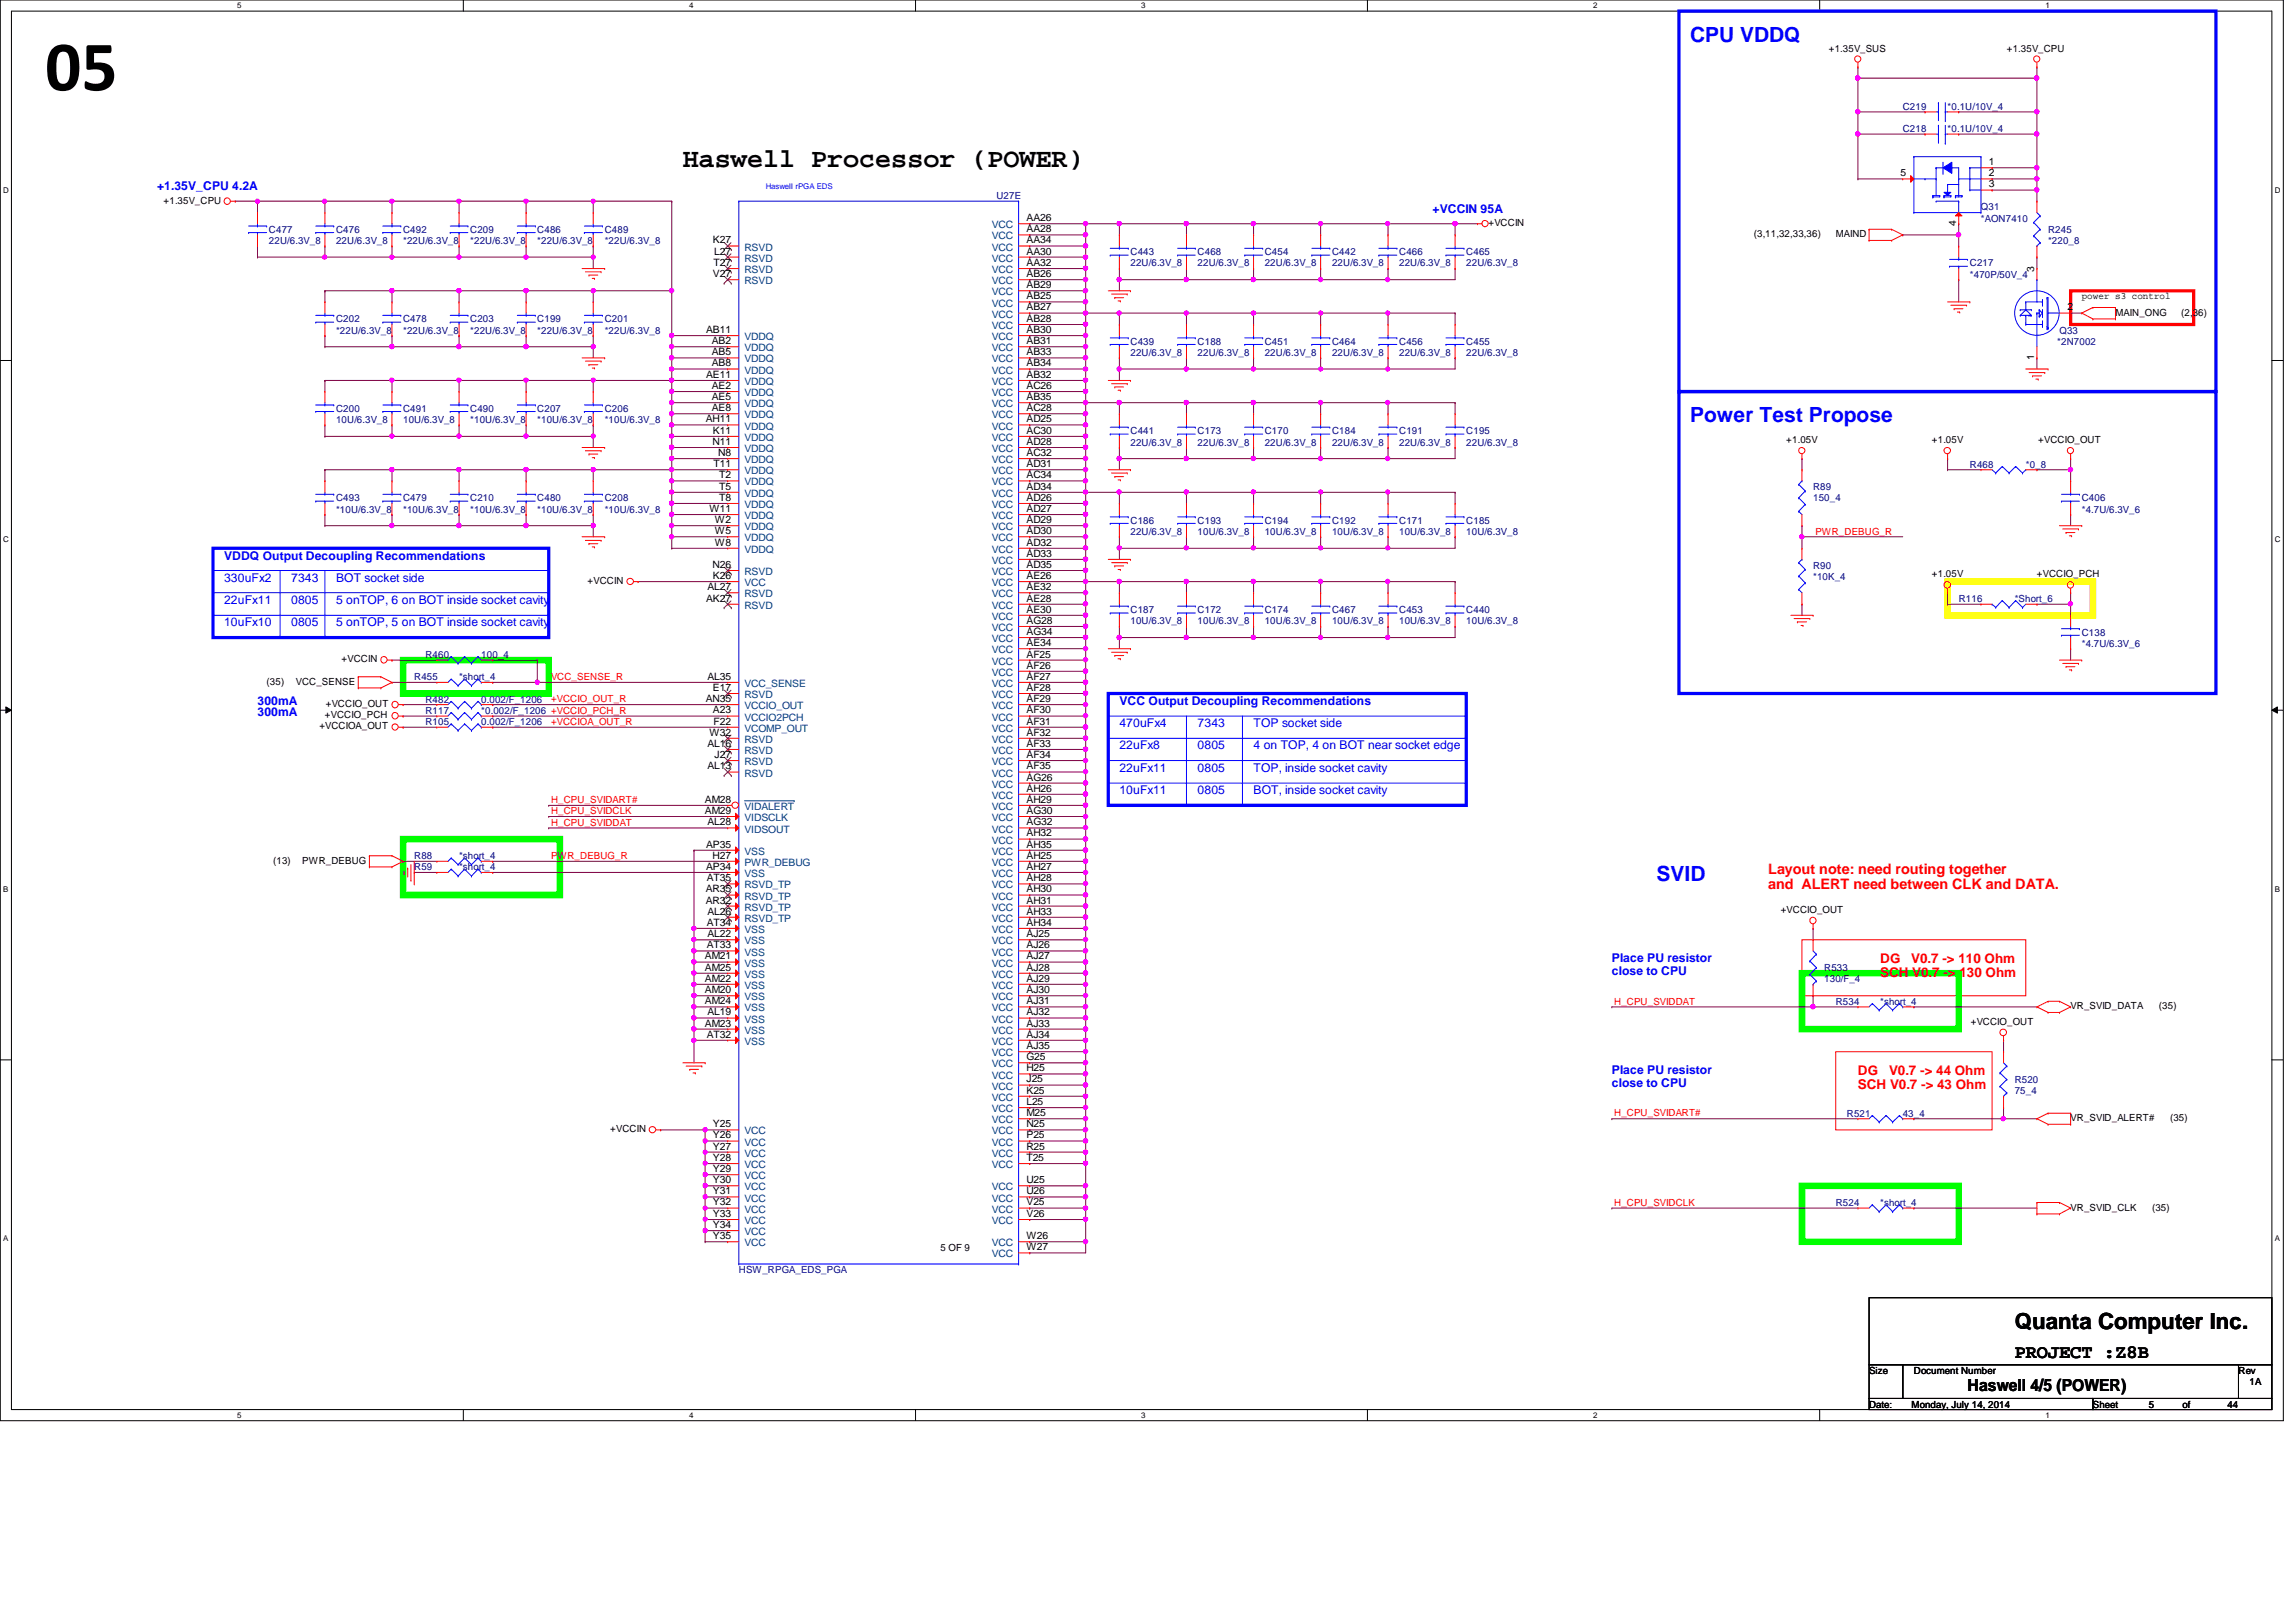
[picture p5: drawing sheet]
<svg xmlns="http://www.w3.org/2000/svg" width="297mm" height="210mm" viewBox="0 0 297 210" stroke-linecap="round" stroke-linejoin="round" font-family="sans-serif">
<defs><g id="words">
<text font-size="9.2" x="5.8" y="11.7">05</text>
<text font-size="3.5" x="88.3" y="21.6">Haswell Processor (POWER)</text>
<text font-size="2.9" x="260.6" y="172">Quanta Computer Inc.</text>
<g font-size="2.7" fill="#00f">
<text x="218.6" y="5.4">CPU VDDQ</text>
<text x="218.6" y="54.7">Power Test Propose</text>
<text x="214.3" y="114">SVID</text>
</g>
<text font-size="2.5" x="260.6" y="175.7">PROJECT :Z8B</text>
<text font-size="2.2" x="254.5" y="180">Haswell 4/5 (POWER)</text>
<g font-size="1.9" fill="#f00">
<text x="228.8" y="113.2">Layout note: need routing together</text>
<text x="228.8" y="115.1">and ALERT need between CLK and DATA.</text>
</g>
<g font-size="1.7" fill="#f00">
<text x="243.2" y="124.7">DG</text>
<text x="247.3" y="124.7">V0.7 -&gt; 110 Ohm</text>
<text x="243.2" y="126.4">SCH V0.7 -&gt; 130 Ohm</text>
<text x="240.4" y="139.1">DG</text>
<text x="240.4" y="140.9">SCH V0.7 -&gt; 43 Ohm</text>
<text x="244.4" y="139.1">V0.7 -&gt; 44 Ohm</text>
</g>
<g font-size="1.6" fill="#00f">
<text x="20.3" y="24.6">+1.35V_CPU 4.2A</text>
<text x="185.3" y="27.5">+VCCIN 95A</text>
<text x="29" y="72.4">VDDQ Output Decoupling Recommendations</text>
<text x="29" y="75.3">330uFx2</text>
<text x="37.7" y="75.3">7343</text>
<text x="43.5" y="75.3">BOT socket side</text>
<text x="29" y="81.1">10uFx10</text>
<text x="29" y="78.1">22uFx11</text>
<text x="37.7" y="81.1">0805</text>
<text x="37.7" y="78.1">0805</text>
<text x="43.5" y="78.1">5 onTOP, 6 on BOT inside socket cavity</text>
<text x="43.5" y="81.1">5 onTOP, 5 on BOT inside socket cavity</text>
<text x="33.3" y="92.7">300mA</text>
<text x="33.3" y="91.2">300mA</text>
<text x="144.8" y="91.2">VCC Output Decoupling Recommendations</text>
<text x="144.8" y="94.1">470uFx4</text>
<text x="154.9" y="94.1">7343</text>
<text x="162.2" y="94.1">TOP socket side</text>
<text x="144.8" y="99.9">22uFx11</text>
<text x="144.8" y="97">22uFx8</text>
<text x="154.9" y="99.9">0805</text>
<text x="154.9" y="97">0805</text>
<text x="162.2" y="97">4 on TOP, 4 on BOT near socket edge</text>
<text x="162.2" y="99.9">TOP, inside socket cavity</text>
<text x="144.8" y="102.8">10uFx11</text>
<text x="154.9" y="102.8">0805</text>
<text x="162.2" y="102.8">BOT, inside socket cavity</text>
<text x="208.5" y="124.5">Place PU resistor</text>
<text x="208.5" y="126.2">close to CPU</text>
<text x="208.5" y="139">Place PU resistor</text>
<text x="208.5" y="140.6">close to CPU</text>
</g>
<g font-size="1.3">
<text x="236.6" y="6.7">+1.35V_SUS</text>
<text x="259.6" y="6.7">+1.35V_CPU</text>
<text x="245.9" y="22.8">5</text>
<text x="257.3" y="22.8">2</text>
<text x="257.3" y="21.4">1</text>
<text x="21.2" y="26.4">+1.35V_CPU</text>
<text x="132.8" y="28.6">AA26</text>
<text x="192.6" y="29.3">+VCCIN</text>
<text x="253.1" y="29.3" transform="rotate(-90 253.1 29.3)">4</text>
<text x="257.3" y="24.3">3</text>
<text x="92.2" y="31.5">K27</text>
<text x="92.2" y="35.9">V27</text>
<text x="92.3" y="34.4">T27</text>
<text x="92.4" y="32.9">L27</text>
<text x="132.8" y="30.1">AA28</text>
<text x="132.8" y="31.5">AA34</text>
<text x="132.8" y="32.9">AA30</text>
<text x="132.8" y="34.4">AA32</text>
<text x="132.8" y="35.9">AB26</text>
<text x="226.9" y="30.7">(3,11,32,33,36)</text>
<text x="237.5" y="30.7">MAIND</text>
<text x="263.2" y="35.2" transform="rotate(-90 263.2 35.2)">3</text>
<text x="132.8" y="37.3">AB29</text>
<text x="132.8" y="38.7">AB25</text>
<text x="132.8" y="40.2">AB27</text>
<text x="132.8" y="41.7">AB28</text>
<text x="267.5" y="40.2">2</text>
<text x="269.3" y="38.7">power s3 control</text>
<text x="273.7" y="40.9">MAIN_ONG</text>
<text x="282.2" y="40.9">(2,36)</text>
<text x="91.4" y="43.1">AB11</text>
<text x="92.1" y="44.5">AB2</text>
<text x="92.1" y="46">AB5</text>
<text x="92.1" y="47.4">AB8</text>
<text x="132.8" y="43.1">AB30</text>
<text x="132.8" y="44.5">AB31</text>
<text x="132.8" y="46">AB33</text>
<text x="132.8" y="47.4">AB34</text>
<text x="263.2" y="46.7" transform="rotate(-90 263.2 46.7)">1</text>
<text x="91.4" y="48.9">AE11</text>
<text x="92.1" y="50.3">AE2</text>
<text x="92.1" y="51.8">AE5</text>
<text x="92.1" y="53.2">AE8</text>
<text x="132.8" y="48.9">AB32</text>
<text x="132.8" y="50.3">AC26</text>
<text x="132.8" y="51.8">AB35</text>
<text x="132.8" y="53.2">AC28</text>
<text x="91.3" y="54.7">AH11</text>
<text x="92.2" y="57.6">N11</text>
<text x="92.2" y="56.1">K11</text>
<text x="92.9" y="59">N8</text>
<text x="132.8" y="54.7">AD25</text>
<text x="132.8" y="56.1">AC30</text>
<text x="132.8" y="57.6">AD28</text>
<text x="132.8" y="59">AC32</text>
<text x="231.1" y="57.4">+1.05V</text>
<text x="249.9" y="57.4">+1.05V</text>
<text x="263.7" y="57.4">+VCCIO_OUT</text>
<text x="92.3" y="60.5">T11</text>
<text x="93" y="61.9">T2</text>
<text x="93" y="63.4">T5</text>
<text x="93" y="64.8">T8</text>
<text x="132.8" y="60.5">AD31</text>
<text x="132.8" y="61.9">AC34</text>
<text x="132.8" y="63.4">AD34</text>
<text x="132.8" y="64.8">AD26</text>
<text x="91.8" y="66.3">W11</text>
<text x="92.5" y="67.7">W2</text>
<text x="92.5" y="69.1">W5</text>
<text x="92.5" y="70.6">W8</text>
<text x="132.8" y="66.3">AD27</text>
<text x="132.8" y="67.7">AD29</text>
<text x="132.8" y="69.1">AD30</text>
<text x="132.8" y="70.6">AD32</text>
<text x="76" y="75.6">+VCCIN</text>
<text x="91.4" y="77.9">AK27</text>
<text x="91.5" y="76.4">AL27</text>
<text x="92.2" y="73.5">N26</text>
<text x="92.2" y="74.9">K26</text>
<text x="132.8" y="72.1">AD33</text>
<text x="132.8" y="73.5">AD35</text>
<text x="132.8" y="74.9">AE26</text>
<text x="132.8" y="76.4">AE32</text>
<text x="132.8" y="77.9">AE28</text>
<text x="249.9" y="74.7">+1.05V</text>
<text x="263.5" y="74.7">+VCCIO_PCH</text>
<text x="132.8" y="79.3">AE30</text>
<text x="132.8" y="80.7">AG28</text>
<text x="132.8" y="82.2">AG34</text>
<text x="132.8" y="83.6">AE34</text>
<text x="34.5" y="88.6">(35)</text>
<text x="38.3" y="88.6">VCC_SENSE</text>
<text x="44.2" y="85.7">+VCCIN</text>
<text x="91.5" y="88">AL35</text>
<text x="92.2" y="89.4">E17</text>
<text x="132.8" y="85.1">AF25</text>
<text x="132.8" y="86.5">AF26</text>
<text x="132.8" y="88">AF27</text>
<text x="132.8" y="89.4">AF28</text>
<text x="41.3" y="94.4">+VCCIOA_OUT</text>
<text x="42" y="93">+VCCIO_PCH</text>
<text x="42.2" y="91.5">+VCCIO_OUT</text>
<text x="91.3" y="90.8">AN35</text>
<text x="91.8" y="95.2">W32</text>
<text x="92.2" y="92.3">A23</text>
<text x="92.3" y="93.8">F22</text>
<text x="132.8" y="90.8">AF29</text>
<text x="132.8" y="92.3">AF30</text>
<text x="132.8" y="93.8">AF31</text>
<text x="132.8" y="95.2">AF32</text>
<text x="91.5" y="96.6">AL16</text>
<text x="91.5" y="99.6">AL13</text>
<text x="92.5" y="98.1">J27</text>
<text x="132.8" y="96.6">AF33</text>
<text x="132.8" y="98.1">AF34</text>
<text x="132.8" y="99.6">AF35</text>
<text x="132.8" y="101">AG26</text>
<text x="91.2" y="103.9">AM28</text>
<text x="91.2" y="105.3">AM29</text>
<text x="91.5" y="106.8">AL28</text>
<text x="132.8" y="102.4">AH26</text>
<text x="132.8" y="103.9">AH29</text>
<text x="132.8" y="105.3">AG30</text>
<text x="132.8" y="106.8">AG32</text>
<text x="35.3" y="111.8">(13)</text>
<text x="39.1" y="111.8">PWR_DEBUG</text>
<text x="91.4" y="109.7">AP35</text>
<text x="91.4" y="112.6">AP34</text>
<text x="92.2" y="111.1">H27</text>
<text x="132.8" y="108.2">AH32</text>
<text x="132.8" y="109.7">AH35</text>
<text x="132.8" y="111.1">AH25</text>
<text x="132.8" y="112.6">AH27</text>
<text x="91.3" y="115.5">AR35</text>
<text x="91.3" y="116.9">AR32</text>
<text x="91.4" y="114">AT35</text>
<text x="91.4" y="119.8">AT34</text>
<text x="91.5" y="118.4">AL26</text>
<text x="132.8" y="114">AH28</text>
<text x="132.8" y="115.5">AH30</text>
<text x="132.8" y="116.9">AH31</text>
<text x="132.8" y="118.4">AH33</text>
<text x="132.8" y="119.8">AH34</text>
<text x="230.4" y="118.2">+VCCIO_OUT</text>
<text x="91.2" y="124.2">AM21</text>
<text x="91.2" y="125.6">AM25</text>
<text x="91.4" y="122.7">AT33</text>
<text x="91.5" y="121.3">AL22</text>
<text x="132.8" y="121.3">AJ25</text>
<text x="132.8" y="122.7">AJ26</text>
<text x="132.8" y="124.2">AJ27</text>
<text x="132.8" y="125.6">AJ28</text>
<text x="91.2" y="127">AM22</text>
<text x="91.2" y="128.5">AM20</text>
<text x="91.2" y="130">AM24</text>
<text x="91.5" y="131.4">AL19</text>
<text x="132.8" y="127">AJ29</text>
<text x="132.8" y="128.5">AJ30</text>
<text x="132.8" y="130">AJ31</text>
<text x="132.8" y="131.4">AJ32</text>
<text x="267.9" y="130.6">VR_SVID_DATA</text>
<text x="279.3" y="130.6">(35)</text>
<text x="91.2" y="132.8">AM23</text>
<text x="91.4" y="134.3">AT32</text>
<text x="132.8" y="132.8">AJ33</text>
<text x="132.8" y="134.3">AJ34</text>
<text x="132.8" y="135.8">AJ35</text>
<text x="132.8" y="137.2">G25</text>
<text x="255" y="132.6">+VCCIO_OUT</text>
<text x="132.8" y="138.6">H25</text>
<text x="132.8" y="140.1">J25</text>
<text x="132.8" y="141.5">K25</text>
<text x="132.8" y="143">L25</text>
<text x="78.9" y="146.5">+VCCIN</text>
<text x="92.2" y="145.9">Y25</text>
<text x="92.2" y="147.3">Y26</text>
<text x="92.2" y="148.8">Y27</text>
<text x="132.8" y="144.4">M25</text>
<text x="132.8" y="145.9">N25</text>
<text x="132.8" y="147.3">P25</text>
<text x="132.8" y="148.8">R25</text>
<text x="267.9" y="145.1">VR_SVID_ALERT#</text>
<text x="280.8" y="145.1">(35)</text>
<text x="92.2" y="150.2">Y28</text>
<text x="92.2" y="151.7">Y29</text>
<text x="92.2" y="153.1">Y30</text>
<text x="92.2" y="154.6">Y31</text>
<text x="92.2" y="156">Y32</text>
<text x="132.8" y="150.2">T25</text>
<text x="132.8" y="153.1">U25</text>
<text x="132.8" y="154.6">U26</text>
<text x="132.8" y="156">V25</text>
<text x="92.2" y="157.5">Y33</text>
<text x="92.2" y="158.9">Y34</text>
<text x="92.2" y="160.4">Y35</text>
<text x="121.7" y="161.9">5 OF 9</text>
<text x="132.8" y="157.5">V26</text>
<text x="132.8" y="160.4">W26</text>
<text x="132.8" y="161.8">W27</text>
<text x="267.9" y="156.7">VR_SVID_CLK</text>
<text x="278.4" y="156.7">(35)</text>
<text x="241.8" y="177.8">Size</text>
<text x="247.6" y="177.8">Document Number</text>
<text x="289.6" y="177.8">Rev</text>
<text x="291" y="179.2">1A</text>
<text x="241.8" y="182.2">Date:</text>
<text x="247.3" y="182.2">Monday, July 14, 2014</text>
<text x="270.8" y="182.2">Sheet</text>
<text x="278" y="182.2">5</text>
<text x="282.4" y="182.2">of</text>
<text x="288.2" y="182.2">44</text>
</g>
<g font-size="1.3" fill="#000080">
<text x="246.2" y="17.1">C218</text>
<text x="246.2" y="14.2">C219</text>
<text x="252" y="17.1">*0.1U/10V_4</text>
<text x="252" y="14.2">*0.1U/10V_4</text>
<text x="128.9" y="25.8">U27E</text>
<text x="256.3" y="27.2">Q31</text>
<text x="256.3" y="28.7">*AON7410</text>
<text x="34.8" y="30.1">C477</text>
<text x="34.8" y="31.6">22U/6.3V_8</text>
<text x="43.5" y="30.1">C476</text>
<text x="43.5" y="31.6">22U/6.3V_8</text>
<text x="52.2" y="30.1">C492</text>
<text x="52.2" y="31.6">*22U/6.3V_8</text>
<text x="60.8" y="30.1">C209</text>
<text x="60.8" y="31.6">*22U/6.3V_8</text>
<text x="69.5" y="30.1">C486</text>
<text x="69.5" y="31.6">*22U/6.3V_8</text>
<text x="78.2" y="30.1">C489</text>
<text x="78.2" y="31.6">*22U/6.3V_8</text>
<text x="146.3" y="33">C443</text>
<text x="146.3" y="34.5">22U/6.3V_8</text>
<text x="154.9" y="33">C468</text>
<text x="154.9" y="34.5">22U/6.3V_8</text>
<text x="163.6" y="33">C454</text>
<text x="163.6" y="34.5">22U/6.3V_8</text>
<text x="172.3" y="33">C442</text>
<text x="172.3" y="34.5">22U/6.3V_8</text>
<text x="181" y="33">C466</text>
<text x="181" y="34.5">22U/6.3V_8</text>
<text x="189.7" y="33">C465</text>
<text x="189.7" y="34.5">22U/6.3V_8</text>
<text x="254.8" y="34.5">C217</text>
<text x="254.8" y="35.9">*470P/50V_4</text>
<text x="265" y="30.1">R245</text>
<text x="265" y="31.6">*220_8</text>
<text x="43.5" y="41.7">C202</text>
<text x="52.2" y="41.7">C478</text>
<text x="60.8" y="41.7">C203</text>
<text x="69.5" y="41.7">C199</text>
<text x="78.2" y="41.7">C201</text>
<text x="43.5" y="43.2">*22U/6.3V_8</text>
<text x="52.2" y="43.2">*22U/6.3V_8</text>
<text x="60.8" y="43.2">*22U/6.3V_8</text>
<text x="69.5" y="43.2">*22U/6.3V_8</text>
<text x="78.2" y="43.2">*22U/6.3V_8</text>
<text x="146.3" y="44.6">C439</text>
<text x="146.3" y="46.1">22U/6.3V_8</text>
<text x="154.9" y="44.6">C188</text>
<text x="154.9" y="46.1">22U/6.3V_8</text>
<text x="163.6" y="44.6">C451</text>
<text x="163.6" y="46.1">22U/6.3V_8</text>
<text x="172.3" y="44.6">C464</text>
<text x="172.3" y="46.1">22U/6.3V_8</text>
<text x="181" y="44.6">C456</text>
<text x="181" y="46.1">22U/6.3V_8</text>
<text x="189.7" y="44.6">C455</text>
<text x="189.7" y="46.1">22U/6.3V_8</text>
<text x="266.1" y="44.6">*2N7002</text>
<text x="266.4" y="43.2">Q33</text>
<text x="43.5" y="53.3">C200</text>
<text x="52.2" y="53.3">C491</text>
<text x="60.8" y="53.3">C490</text>
<text x="69.5" y="53.3">C207</text>
<text x="78.2" y="53.3">C206</text>
<text x="43.5" y="54.7">10U/6.3V_8</text>
<text x="52.2" y="54.7">10U/6.3V_8</text>
<text x="60.8" y="54.7">*10U/6.3V_8</text>
<text x="69.5" y="54.7">*10U/6.3V_8</text>
<text x="78.2" y="54.7">*10U/6.3V_8</text>
<text x="146.3" y="56.2">C441</text>
<text x="146.3" y="57.7">22U/6.3V_8</text>
<text x="154.9" y="56.2">C173</text>
<text x="154.9" y="57.7">22U/6.3V_8</text>
<text x="163.6" y="56.2">C170</text>
<text x="163.6" y="57.7">22U/6.3V_8</text>
<text x="172.3" y="56.2">C184</text>
<text x="172.3" y="57.7">22U/6.3V_8</text>
<text x="181" y="56.2">C191</text>
<text x="181" y="57.7">22U/6.3V_8</text>
<text x="189.7" y="56.2">C195</text>
<text x="189.7" y="57.7">22U/6.3V_8</text>
<text x="43.5" y="64.9">C493</text>
<text x="52.2" y="64.9">C479</text>
<text x="60.8" y="64.9">C210</text>
<text x="69.5" y="64.9">C480</text>
<text x="78.2" y="64.9">C208</text>
<text x="234.6" y="63.4">R89</text>
<text x="234.6" y="64.9">150_4</text>
<text x="254.8" y="60.5">R468</text>
<text x="262.1" y="60.5">*0_8</text>
<text x="269.3" y="64.9">C406</text>
<text x="43.5" y="66.3">*10U/6.3V_8</text>
<text x="52.2" y="66.3">*10U/6.3V_8</text>
<text x="60.8" y="66.3">*10U/6.3V_8</text>
<text x="69.5" y="66.3">*10U/6.3V_8</text>
<text x="78.2" y="66.3">*10U/6.3V_8</text>
<text x="146.3" y="67.8">C186</text>
<text x="146.3" y="69.2">22U/6.3V_8</text>
<text x="154.9" y="67.8">C193</text>
<text x="154.9" y="69.2">10U/6.3V_8</text>
<text x="163.6" y="67.8">C194</text>
<text x="163.6" y="69.2">10U/6.3V_8</text>
<text x="172.3" y="67.8">C192</text>
<text x="172.3" y="69.2">10U/6.3V_8</text>
<text x="181" y="67.8">C171</text>
<text x="181" y="69.2">10U/6.3V_8</text>
<text x="189.7" y="67.8">C185</text>
<text x="189.7" y="69.2">10U/6.3V_8</text>
<text x="269.3" y="66.3">*4.7U/6.3V_6</text>
<text x="234.6" y="73.6">R90</text>
<text x="234.6" y="75">*10K_4</text>
<text x="253.4" y="77.9">R116</text>
<text x="260.6" y="77.9">*Short_6</text>
<text x="146.3" y="79.4">C187</text>
<text x="146.3" y="80.8">10U/6.3V_8</text>
<text x="154.9" y="79.4">C172</text>
<text x="154.9" y="80.8">10U/6.3V_8</text>
<text x="163.6" y="79.4">C174</text>
<text x="163.6" y="80.8">10U/6.3V_8</text>
<text x="172.3" y="79.4">C467</text>
<text x="172.3" y="80.8">10U/6.3V_8</text>
<text x="181" y="79.4">C453</text>
<text x="181" y="80.8">10U/6.3V_8</text>
<text x="189.7" y="79.4">C440</text>
<text x="189.7" y="80.8">10U/6.3V_8</text>
<text x="269.3" y="82.3">C138</text>
<text x="269.3" y="83.7">*4.7U/6.3V_6</text>
<text x="53.6" y="88.1">R455</text>
<text x="55" y="85.1">R460</text>
<text x="59.4" y="88.1">*short_4</text>
<text x="62.3" y="85.1">100_4</text>
<text x="55" y="90.9">R482</text>
<text x="55" y="93.9">R105</text>
<text x="55" y="92.4">R117</text>
<text x="62.3" y="90.9">0.002/F_1206</text>
<text x="62.3" y="93.9">0.002/F_1206</text>
<text x="62.3" y="92.4">*0.002/F_1206 +VCCIO_PCH_R</text>
<text x="53.6" y="112.6">R59</text>
<text x="53.6" y="111.2">R88</text>
<text x="59.4" y="112.6">*short_4</text>
<text x="59.4" y="111.2">*short_4</text>
<text x="236" y="125.7">R533</text>
<text x="236" y="127.1">130/F_4</text>
<text x="237.5" y="130">R534</text>
<text x="243.2" y="130">*short_4</text>
<text x="260.6" y="140.2">R520</text>
<text x="260.6" y="141.6">75_4</text>
<text x="238.9" y="144.5">R521</text>
<text x="246.2" y="144.5">43_4</text>
<text x="237.5" y="156.1">R524</text>
<text x="243.2" y="156.1">*short_4</text>
<text x="95.6" y="164.8">HSW_RPGA_EDS_PGA</text>
</g>
<g font-size="1.3" fill="#004080">
<text x="128.3" y="29.5">VCC</text>
<text x="96.3" y="32.4">RSVD</text>
<text x="96.3" y="33.9">RSVD</text>
<text x="96.3" y="35.3">RSVD</text>
<text x="128.3" y="31">VCC</text>
<text x="128.3" y="32.4">VCC</text>
<text x="128.3" y="33.9">VCC</text>
<text x="128.3" y="35.3">VCC</text>
<text x="96.3" y="36.8">RSVD</text>
<text x="128.3" y="36.8">VCC</text>
<text x="128.3" y="38.2">VCC</text>
<text x="128.3" y="39.7">VCC</text>
<text x="128.3" y="41.1">VCC</text>
<text x="96.3" y="44">VDDQ</text>
<text x="96.3" y="45.5">VDDQ</text>
<text x="96.3" y="46.9">VDDQ</text>
<text x="128.3" y="42.6">VCC</text>
<text x="128.3" y="44">VCC</text>
<text x="128.3" y="45.5">VCC</text>
<text x="128.3" y="46.9">VCC</text>
<text x="96.3" y="48.3">VDDQ</text>
<text x="96.3" y="49.8">VDDQ</text>
<text x="96.3" y="51.3">VDDQ</text>
<text x="96.3" y="52.7">VDDQ</text>
<text x="128.3" y="48.3">VCC</text>
<text x="128.3" y="49.8">VCC</text>
<text x="128.3" y="51.3">VCC</text>
<text x="128.3" y="52.7">VCC</text>
<text x="96.3" y="54.1">VDDQ</text>
<text x="96.3" y="55.6">VDDQ</text>
<text x="96.3" y="57.1">VDDQ</text>
<text x="96.3" y="58.5">VDDQ</text>
<text x="96.3" y="59.9">VDDQ</text>
<text x="128.3" y="54.1">VCC</text>
<text x="128.3" y="55.6">VCC</text>
<text x="128.3" y="57.1">VCC</text>
<text x="128.3" y="58.5">VCC</text>
<text x="128.3" y="59.9">VCC</text>
<text x="96.3" y="61.4">VDDQ</text>
<text x="96.3" y="62.8">VDDQ</text>
<text x="96.3" y="64.3">VDDQ</text>
<text x="96.3" y="65.7">VDDQ</text>
<text x="128.3" y="61.4">VCC</text>
<text x="128.3" y="62.8">VCC</text>
<text x="128.3" y="64.3">VCC</text>
<text x="128.3" y="65.7">VCC</text>
<text x="96.3" y="67.2">VDDQ</text>
<text x="96.3" y="68.6">VDDQ</text>
<text x="96.3" y="70.1">VDDQ</text>
<text x="96.3" y="71.5">VDDQ</text>
<text x="128.3" y="67.2">VCC</text>
<text x="128.3" y="68.6">VCC</text>
<text x="128.3" y="70.1">VCC</text>
<text x="128.3" y="71.5">VCC</text>
<text x="96.3" y="74.4">RSVD</text>
<text x="96.3" y="75.9">VCC</text>
<text x="96.3" y="77.3">RSVD</text>
<text x="128.3" y="73">VCC</text>
<text x="128.3" y="74.4">VCC</text>
<text x="128.3" y="75.9">VCC</text>
<text x="128.3" y="77.3">VCC</text>
<text x="96.3" y="78.8">RSVD</text>
<text x="128.3" y="78.8">VCC</text>
<text x="128.3" y="80.2">VCC</text>
<text x="128.3" y="81.7">VCC</text>
<text x="128.3" y="83.1">VCC</text>
<text x="96.3" y="88.9">VCC_SENSE</text>
<text x="128.3" y="84.5">VCC</text>
<text x="128.3" y="86">VCC</text>
<text x="128.3" y="87.5">VCC</text>
<text x="128.3" y="88.9">VCC</text>
<text x="96.3" y="90.3">RSVD</text>
<text x="96.3" y="91.8">VCCIO_OUT</text>
<text x="96.3" y="93.3">VCCIO2PCH</text>
<text x="96.3" y="94.7">VCOMP_OUT</text>
<text x="128.3" y="90.3">VCC</text>
<text x="128.3" y="91.8">VCC</text>
<text x="128.3" y="93.3">VCC</text>
<text x="128.3" y="94.7">VCC</text>
<text x="96.3" y="96.1">RSVD</text>
<text x="96.3" y="97.6">RSVD</text>
<text x="96.3" y="99">RSVD</text>
<text x="96.3" y="100.5">RSVD</text>
<text x="128.3" y="96.1">VCC</text>
<text x="128.3" y="97.6">VCC</text>
<text x="128.3" y="99">VCC</text>
<text x="128.3" y="100.5">VCC</text>
<text x="128.3" y="101.9">VCC</text>
<text x="96.3" y="104.8">VIDALERT</text>
<text x="96.3" y="106.3">VIDSCLK</text>
<text x="96.3" y="107.7">VIDSOUT</text>
<text x="128.3" y="103.4">VCC</text>
<text x="128.3" y="104.8">VCC</text>
<text x="128.3" y="106.3">VCC</text>
<text x="128.3" y="107.7">VCC</text>
<text x="96.3" y="110.6">VSS</text>
<text x="96.3" y="112.1">PWR_DEBUG</text>
<text x="96.3" y="113.5">VSS</text>
<text x="128.3" y="109.2">VCC</text>
<text x="128.3" y="110.6">VCC</text>
<text x="128.3" y="112.1">VCC</text>
<text x="128.3" y="113.5">VCC</text>
<text x="96.3" y="115">RSVD_TP</text>
<text x="96.3" y="116.4">RSVD_TP</text>
<text x="96.3" y="117.9">RSVD_TP</text>
<text x="96.3" y="119.3">RSVD_TP</text>
<text x="128.3" y="115">VCC</text>
<text x="128.3" y="116.4">VCC</text>
<text x="128.3" y="117.9">VCC</text>
<text x="128.3" y="119.3">VCC</text>
<text x="96.3" y="120.7">VSS</text>
<text x="96.3" y="122.2">VSS</text>
<text x="96.3" y="123.7">VSS</text>
<text x="96.3" y="125.1">VSS</text>
<text x="128.3" y="120.7">VCC</text>
<text x="128.3" y="122.2">VCC</text>
<text x="128.3" y="123.7">VCC</text>
<text x="128.3" y="125.1">VCC</text>
<text x="96.3" y="126.5">VSS</text>
<text x="96.3" y="128">VSS</text>
<text x="96.3" y="129.5">VSS</text>
<text x="96.3" y="130.9">VSS</text>
<text x="128.3" y="126.5">VCC</text>
<text x="128.3" y="128">VCC</text>
<text x="128.3" y="129.5">VCC</text>
<text x="128.3" y="130.9">VCC</text>
<text x="96.3" y="132.3">VSS</text>
<text x="96.3" y="133.8">VSS</text>
<text x="96.3" y="135.2">VSS</text>
<text x="128.3" y="132.3">VCC</text>
<text x="128.3" y="133.8">VCC</text>
<text x="128.3" y="135.2">VCC</text>
<text x="128.3" y="136.7">VCC</text>
<text x="128.3" y="138.1">VCC</text>
<text x="128.3" y="139.6">VCC</text>
<text x="128.3" y="141">VCC</text>
<text x="128.3" y="142.5">VCC</text>
<text x="128.3" y="143.9">VCC</text>
<text x="96.3" y="146.8">VCC</text>
<text x="96.3" y="148.3">VCC</text>
<text x="96.3" y="149.7">VCC</text>
<text x="128.3" y="145.4">VCC</text>
<text x="128.3" y="146.8">VCC</text>
<text x="128.3" y="148.3">VCC</text>
<text x="128.3" y="149.7">VCC</text>
<text x="96.3" y="151.2">VCC</text>
<text x="96.3" y="152.6">VCC</text>
<text x="96.3" y="154.1">VCC</text>
<text x="96.3" y="155.5">VCC</text>
<text x="128.3" y="151.2">VCC</text>
<text x="128.3" y="154.1">VCC</text>
<text x="128.3" y="155.5">VCC</text>
<text x="96.3" y="156.9">VCC</text>
<text x="96.3" y="158.4">VCC</text>
<text x="96.3" y="159.9">VCC</text>
<text x="96.3" y="161.3">VCC</text>
<text x="128.3" y="156.9">VCC</text>
<text x="128.3" y="158.4">VCC</text>
<text x="128.3" y="161.3">VCC</text>
<text x="128.3" y="162.7">VCC</text>
</g>
<g font-size="1.3" fill="#f00">
<text x="234.9" y="69.2">PWR_DEBUG_R</text>
<text x="71.3" y="88">VCC_SENSE_R</text>
<text x="71.3" y="90.9">+VCCIO_OUT_R</text>
<text x="71.3" y="93.8">+VCCIOA_OUT_R</text>
<text x="71.3" y="103.9">H_CPU_SVIDART#</text>
<text x="71.3" y="106.8">H_CPU_SVIDDAT</text>
<text x="71.3" y="105.4">H_CPU_SVIDCLK</text>
<text x="71.3" y="111.2">PWR_DEBUG_R</text>
<text x="208.8" y="130">H_CPU_SVIDDAT</text>
<text x="208.8" y="144.5">H_CPU_SVIDART#</text>
<text x="208.8" y="156">H_CPU_SVIDCLK</text>
</g>
<g font-size="1">
<text x="30.7" y="1.1">5</text>
<text x="89.2" y="1.1">4</text>
<text x="147.7" y="1.1">3</text>
<text x="206.1" y="1.1">2</text>
<text x="264.6" y="1.1">1</text>
<text x=".4" y="24.9">D</text>
<text x="294.3" y="24.9">D</text>
<text x=".4" y="70.1">C</text>
<text x="294.3" y="70.1">C</text>
<text x=".4" y="115.4">B</text>
<text x="294.3" y="115.4">B</text>
<text x=".4" y="160.7">A</text>
<text x="294.3" y="160.7">A</text>
<text x="30.7" y="183.5">5</text>
<text x="89.2" y="183.5">4</text>
<text x="147.7" y="183.5">3</text>
<text x="206.1" y="183.5">2</text>
<text x="264.6" y="183.5">1</text>
</g>
<text font-size="1" fill="#00f" x="99.1" y="24.5">Haswell rPGA EDS</text>
</g></defs>
<path d="M0 0h295.4v183.9h-295.4zM1.5 1.4h292.4v181h-292.4z" fill="none" stroke="#000" stroke-width=".13"/>
<g fill="#fff">
<path d="M30.7 .2h.5v1.1h-.5z"/>
<path d="M30.7 182.6h.5v1.1h-.5z"/>
</g>
<path d="M59.9 0v1.4M59.9 182.4v1.5" fill="none" stroke="#000" stroke-width=".13"/>
<g fill="#fff">
<path d="M89.2 .2h.5v1.1h-.5z"/>
<path d="M89.2 182.6h.5v1.1h-.5z"/>
</g>
<path d="M118.4 0v1.4M118.4 182.4v1.5" fill="none" stroke="#000" stroke-width=".13"/>
<g fill="#fff">
<path d="M147.7 .2h.5v1.1h-.5z"/>
<path d="M147.7 182.6h.5v1.1h-.5z"/>
</g>
<path d="M176.9 0v1.4M176.9 182.4v1.5" fill="none" stroke="#000" stroke-width=".13"/>
<g fill="#fff">
<path d="M206.1 .2h.6v1.1h-.6z"/>
<path d="M206.1 182.6h.6v1.1h-.6z"/>
</g>
<path d="M235.4 0v1.4M235.4 182.4v1.5" fill="none" stroke="#000" stroke-width=".13"/>
<g fill="#fff">
<path d="M264.6 .2h.6v1.1h-.6z"/>
<path d="M264.6 182.6h.6v1.1h-.6z"/>
<path d="M.4 24h.7v1.2h-.7z"/>
<path d="M294.3 24h.7v1.2h-.7z"/>
<path d="M.4 69.3h.7v1.1h-.7z"/>
<path d="M294.3 69.3h.7v1.1h-.7z"/>
</g>
<path d="M0 46.7h1.5M293.9 46.7h1.5" fill="none" stroke="#000" stroke-width=".13"/>
<g fill="#fff">
<path d="M.4 114.5h.7v1.2h-.7z"/>
<path d="M294.3 114.5h.7v1.2h-.7z"/>
</g>
<path d="M0 91.9h1.5M.8 91.5l.7 .4-.7 .4zM293.9 91.9l.7-.4v.8zM293.9 91.9h1.5" fill="none" stroke="#000" stroke-width=".13"/>
<path d="M.8 91.5l.7 .4-.7 .4zM293.9 91.9l.7-.4v.8z" fill="#000"/>
<g fill="#fff">
<path d="M.4 159.8h.7v1.1h-.7z"/>
<path d="M294.3 159.8h.6v1.1h-.6z"/>
</g>
<path d="M0 137.2h1.5M293.9 137.2h1.5" fill="none" stroke="#000" stroke-width=".13"/>
<path d="M267.9 37.6h15.9v4.4h-15.9z" fill="none" stroke="#f00" stroke-width=".42"/>
<g fill="none" stroke="#00f" stroke-width=".13">
<path d="M27.6 79.6h43.4M27.6 76.7h43.4M27.6 73.8h43.4M36.2 73.8v8.7M42 73.8v8.7M71 79.6h.1M71 76.7h.1M71 73.8h.1M36.2 82.5h.1M42 82.5h.1M143.4 98.4h46.3M143.4 95.5h46.3"/>
<path d="M143.4 92.7h46.3M153.5 92.7v11.5M160.7 92.7v11.5M189.7 98.4h.1M189.7 95.5h.1M189.7 92.7h.1M143.4 101.3h46.3M153.5 104.2h.1M160.7 104.2h.1M189.7 101.3h.1"/>
</g>
<path d="M217.2 1.4h69.5v49.3h-69.5zM217.2 50.7h69.5v39h-69.5zM27.6 71h43.4v11.5h-43.4zM143.4 89.7h46.3v14.5h-46.3z" fill="none" stroke="#00f" stroke-width=".42"/>
<path d="M233.1 121.6h29v7.3h-29zM237.5 136.1h20.2v10.1h-20.2z" fill="none" stroke="#f00" stroke-width=".13"/>
<path d="M52.2 85.4h18.8v4.3h-18.8zM52.2 108.6h20.2v7.2h-20.2zM233.1 125.9h20.3v7.3h-20.3zM233.1 153.5h20.3v7.2h-20.3z" fill="none" stroke="#0f0" stroke-width=".85"/>
<path d="M252 75.3h18.8v4.3h-18.8z" fill="none" stroke="#ff0" stroke-width=".85"/>
<path d="M89.8 121.6h.1M89.8 121.6h4.3" fill="none" stroke="#800040" stroke-width=".13"/>
<circle cx="89.8" cy="121.6" r=".27" fill="#f0f"/>
<circle cx="89.8" cy="121.6" r=".27" fill="none" stroke="#f0f" stroke-width=".13"/>
<path d="M240.4 8.7h.1M240.4 8.7v1.4M82.5 75.3h.1M82.5 75.3h11.6M89.8 121.6h.1M89.8 128.9h.1M89.8 121.6v1.5M89.8 128.9h4.3" fill="none" stroke="#800040" stroke-width=".13"/>
<circle cx="89.8" cy="128.8" r=".27" fill="#f0f"/>
<circle cx="89.8" cy="128.8" r=".27" fill="none" stroke="#f0f" stroke-width=".13"/>
<path d="M89.8 130.3h.1M89.8 130.3v1.4" fill="none" stroke="#800040" stroke-width=".13"/>
<circle cx="89.8" cy="130.3" r=".29" fill="#f0f"/>
<circle cx="89.8" cy="130.3" r=".29" fill="none" stroke="#f0f" stroke-width=".13"/>
<path d="M52.2 92.7h.1M52.2 91.2h.1M52.2 92.7h4.3M52.2 91.2h4.3M63.8 92.7h.1M63.8 91.2h.1M63.8 88.3h.1M63.8 92.7h30.3M63.8 91.2h30.3M63.8 88.3h5.7M89.8 123.1h.1M89.8 123.1h4.3" fill="none" stroke="#800040" stroke-width=".13"/>
<circle cx="89.8" cy="123" r=".29" fill="#f0f"/>
<circle cx="89.8" cy="123" r=".29" fill="none" stroke="#f0f" stroke-width=".13"/>
<path d="M140.5 75.3h.1M140.5 75.3h4.3M89.8 123.1h.1M89.8 123.1v1.4" fill="none" stroke="#800040" stroke-width=".13"/>
<circle cx="144.8" cy="75.2" r=".29" fill="#f0f"/>
<circle cx="144.8" cy="75.2" r=".29" fill="none" stroke="#f0f" stroke-width=".13"/>
<circle cx="140.4" cy="75.2" r=".29" fill="#f0f"/>
<circle cx="140.4" cy="75.2" r=".29" fill="none" stroke="#f0f" stroke-width=".13"/>
<path d="M140.5 73.8h.1M140.5 73.8v1.5" fill="none" stroke="#800040" stroke-width=".13"/>
<circle cx="140.4" cy="73.8" r=".29" fill="#f0f"/>
<circle cx="140.4" cy="73.8" r=".29" fill="none" stroke="#f0f" stroke-width=".13"/>
<path d="M240.4 10.1h23.1M263.5 10.1h.1M71 104.2h.1M71 107.1h.1M71 105.7h.1M71 104.2h23.1M71 107.1h23.1M71 105.7h23.1M89.8 130.3h.1M89.8 130.3h4.3M208.5 130.3h.1M208.5 130.3h26.1" fill="none" stroke="#800040" stroke-width=".13"/>
<circle cx="240.3" cy="10.1" r=".29" fill="#f0f"/>
<circle cx="240.3" cy="10.1" r=".29" fill="none" stroke="#f0f" stroke-width=".13"/>
<circle cx="263.5" cy="10.1" r=".29" fill="#f0f"/>
<circle cx="263.5" cy="10.1" r=".29" fill="none" stroke="#f0f" stroke-width=".13"/>
<path d="M263.5 10.1h.1M263.5 10.1v4.4M91.2 149.1h.1M91.2 156.3h.1M91.2 149.1v1.5M91.2 156.3h2.9" fill="none" stroke="#800040" stroke-width=".13"/>
<circle cx="91.2" cy="156.3" r=".26" fill="#f0f"/>
<circle cx="91.2" cy="156.3" r=".26" fill="none" stroke="#f0f" stroke-width=".13"/>
<path d="M91.2 154.9h.1M91.2 157.8h.1M91.2 154.9v1.4M91.2 157.8h2.9" fill="none" stroke="#800040" stroke-width=".13"/>
<circle cx="91.2" cy="157.8" r=".26" fill="#f0f"/>
<circle cx="91.2" cy="157.8" r=".26" fill="none" stroke="#f0f" stroke-width=".13"/>
<path d="M91.2 156.3h.1M91.2 154.9h.1M91.2 156.3v1.5M91.2 154.9h2.9" fill="none" stroke="#800040" stroke-width=".13"/>
<circle cx="91.2" cy="154.9" r=".27" fill="#f0f"/>
<circle cx="91.2" cy="154.9" r=".27" fill="none" stroke="#f0f" stroke-width=".13"/>
<path d="M85.5 146.2h.1M85.5 146.2h5.7M91.2 147.7h.1M91.2 147.7h2.9" fill="none" stroke="#800040" stroke-width=".13"/>
<circle cx="91.2" cy="147.6" r=".27" fill="#f0f"/>
<circle cx="91.2" cy="147.6" r=".27" fill="none" stroke="#f0f" stroke-width=".13"/>
<path d="M91.2 146.2h.1M91.2 159.3h.1M91.2 146.2v1.5M91.2 159.3v1.4M91.2 159.3h2.9M91.2 160.7h.1M91.2 160.7h2.9" fill="none" stroke="#800040" stroke-width=".13"/>
<circle cx="91.2" cy="159.2" r=".27" fill="#f0f"/>
<circle cx="91.2" cy="159.2" r=".27" fill="none" stroke="#f0f" stroke-width=".13"/>
<path d="M91.2 149.1h.1M91.2 149.1h2.9" fill="none" stroke="#800040" stroke-width=".13"/>
<circle cx="91.2" cy="149.1" r=".26" fill="#f0f"/>
<circle cx="91.2" cy="149.1" r=".26" fill="none" stroke="#f0f" stroke-width=".13"/>
<path d="M91.2 147.7h.1M91.2 157.8h.1M91.2 152h.1M91.2 147.7v1.4M91.2 157.8v1.5M91.2 152h2.9" fill="none" stroke="#800040" stroke-width=".13"/>
<circle cx="91.2" cy="152" r=".27" fill="#f0f"/>
<circle cx="91.2" cy="152" r=".27" fill="none" stroke="#f0f" stroke-width=".13"/>
<path d="M91.2 150.6h.1M91.2 153.5h.1M91.2 150.6v1.4M91.2 153.5h2.9" fill="none" stroke="#800040" stroke-width=".13"/>
<circle cx="91.2" cy="153.4" r=".27" fill="#f0f"/>
<circle cx="91.2" cy="153.4" r=".27" fill="none" stroke="#f0f" stroke-width=".13"/>
<path d="M91.2 152h.1M91.2 150.6h.1M91.2 152v1.5M91.2 150.6h2.9" fill="none" stroke="#800040" stroke-width=".13"/>
<circle cx="91.2" cy="150.5" r=".26" fill="#f0f"/>
<circle cx="91.2" cy="150.5" r=".26" fill="none" stroke="#f0f" stroke-width=".13"/>
<path d="M91.2 146.2h.1M91.2 146.2h2.9" fill="none" stroke="#800040" stroke-width=".13"/>
<circle cx="91.2" cy="146.2" r=".27" fill="#f0f"/>
<circle cx="91.2" cy="146.2" r=".27" fill="none" stroke="#f0f" stroke-width=".13"/>
<path d="M133.2 76.7h.1M133.2 76.7h7.3M53.6 112.9h.1M53.6 112.9h2.9M63.8 112.9h.1M63.8 112.9h30.3M91.2 153.5h.1M91.2 153.5v1.4" fill="none" stroke="#800040" stroke-width=".13"/>
<circle cx="140.4" cy="76.7" r=".27" fill="#f0f"/>
<circle cx="140.4" cy="76.7" r=".27" fill="none" stroke="#f0f" stroke-width=".13"/>
<path d="M133.2 72.4h.1M133.2 72.4h7.3" fill="none" stroke="#800040" stroke-width=".13"/>
<circle cx="140.4" cy="72.4" r=".29" fill="#f0f"/>
<circle cx="140.4" cy="72.4" r=".29" fill="none" stroke="#f0f" stroke-width=".13"/>
<g fill="none" stroke="#800040" stroke-width=".13">
<path d="M133.2 78.2h.1M133.2 73.8h.1M133.2 79.6h.1M133.2 75.3h.1M133.2 68h.1M133.2 63.7h.1M133.2 78.2h7.3M133.2 73.8h7.3M133.2 79.6h7.3M133.2 75.3h7.3M133.2 68h7.3M133.2 63.7h7.3"/>
<path d="M133.2 85.4h.1M133.2 81.1h.1M133.2 85.4h7.3M133.2 81.1h7.3"/>
</g>
<circle cx="140.4" cy="81" r=".29" fill="#f0f"/>
<circle cx="140.4" cy="81" r=".29" fill="none" stroke="#f0f" stroke-width=".13"/>
<path d="M133.2 86.9h.1M133.2 86.9h7.3" fill="none" stroke="#800040" stroke-width=".13"/>
<circle cx="140.4" cy="86.8" r=".29" fill="#f0f"/>
<circle cx="140.4" cy="86.8" r=".29" fill="none" stroke="#f0f" stroke-width=".13"/>
<path d="M133.2 69.5h.1M133.2 65.2h.1M133.2 69.5h7.3M133.2 65.2h7.3M133.2 82.5h.1M133.2 88.3h.1M133.2 83.9h.1M133.2 82.5h7.3M133.2 88.3h7.3M133.2 83.9h7.3" fill="none" stroke="#800040" stroke-width=".13"/>
<circle cx="140.4" cy="65.1" r=".29" fill="#f0f"/>
<circle cx="140.4" cy="65.1" r=".29" fill="none" stroke="#f0f" stroke-width=".13"/>
<path d="M133.2 94.1h.1M133.2 89.7h.1M133.2 95.5h.1M133.2 94.1h7.3M133.2 89.7h7.3M133.2 95.5h7.3" fill="none" stroke="#800040" stroke-width=".13"/>
<circle cx="140.4" cy="95.5" r=".29" fill="#f0f"/>
<circle cx="140.4" cy="95.5" r=".29" fill="none" stroke="#f0f" stroke-width=".13"/>
<path d="M133.2 97h.1M133.2 92.7h.1M133.2 97h7.3M133.2 92.7h7.3" fill="none" stroke="#800040" stroke-width=".13"/>
<circle cx="140.4" cy="92.6" r=".27" fill="#f0f"/>
<circle cx="140.4" cy="92.6" r=".27" fill="none" stroke="#f0f" stroke-width=".13"/>
<path d="M133.2 71h.1M133.2 71h7.3" fill="none" stroke="#800040" stroke-width=".13"/>
<circle cx="140.4" cy="70.9" r=".27" fill="#f0f"/>
<circle cx="140.4" cy="70.9" r=".27" fill="none" stroke="#f0f" stroke-width=".13"/>
<path d="M133.2 42h.1M133.2 42h7.3M133.2 66.6h.1M133.2 66.6h7.3" fill="none" stroke="#800040" stroke-width=".13"/>
<circle cx="140.4" cy="41.9" r=".27" fill="#f0f"/>
<circle cx="140.4" cy="41.9" r=".27" fill="none" stroke="#f0f" stroke-width=".13"/>
<path d="M133.2 37.6h.1M133.2 39.1h.1M133.2 37.6h7.3M133.2 39.1h7.3M133.2 43.4h.1M133.2 43.4h7.3" fill="none" stroke="#800040" stroke-width=".13"/>
<circle cx="140.4" cy="39" r=".29" fill="#f0f"/>
<circle cx="140.4" cy="39" r=".29" fill="none" stroke="#f0f" stroke-width=".13"/>
<g fill="none" stroke="#800040" stroke-width=".13">
<path d="M140.5 33.3h.1M140.5 33.3v1.5M133.2 44.9h.1M133.2 40.5h.1M133.2 44.9h7.3M133.2 40.5h7.3M140.5 42h.1M140.5 50.7h.1M140.5 42v1.4M140.5 50.7v1.4M140.5 75.3h.1M140.5 75.3v1.4"/>
<path d="M140.5 139h.1M140.5 139v1.4M140.5 156.3h.1M140.5 143.3h.1M140.5 144.8h.1M140.5 154.9h.1M140.5 143.3v2.9M140.5 154.9v2.9"/>
</g>
<circle cx="140.4" cy="156.3" r=".27" fill="#f0f"/>
<circle cx="140.4" cy="156.3" r=".27" fill="none" stroke="#f0f" stroke-width=".13"/>
<path d="M140.5 68h.1M140.5 68v1.5" fill="none" stroke="#800040" stroke-width=".13"/>
<circle cx="140.4" cy="69.5" r=".27" fill="#f0f"/>
<circle cx="140.4" cy="69.5" r=".27" fill="none" stroke="#f0f" stroke-width=".13"/>
<path d="M140.5 47.8h.1M140.5 47.8v1.4M140.5 62.2h.1M140.5 62.2v1.5M140.5 92.7h.1M140.5 92.7v1.4M140.5 112.9h.1M140.5 112.9v1.5M140.5 133.2h.1M140.5 133.2v1.4" fill="none" stroke="#800040" stroke-width=".13"/>
<circle cx="140.4" cy="134.6" r=".27" fill="#f0f"/>
<circle cx="140.4" cy="134.6" r=".27" fill="none" stroke="#f0f" stroke-width=".13"/>
<path d="M140.5 99.9h.1M140.5 99.9v1.4" fill="none" stroke="#800040" stroke-width=".13"/>
<circle cx="140.4" cy="101.3" r=".29" fill="#f0f"/>
<circle cx="140.4" cy="101.3" r=".29" fill="none" stroke="#f0f" stroke-width=".13"/>
<path d="M140.5 98.4h.1M140.5 98.4v1.5" fill="none" stroke="#800040" stroke-width=".13"/>
<circle cx="140.4" cy="99.9" r=".27" fill="#f0f"/>
<circle cx="140.4" cy="99.9" r=".27" fill="none" stroke="#f0f" stroke-width=".13"/>
<circle cx="140.4" cy="98.4" r=".27" fill="#f0f"/>
<circle cx="140.4" cy="98.4" r=".27" fill="none" stroke="#f0f" stroke-width=".13"/>
<path d="M140.5 110h.1M140.5 111.5h.1M140.5 110v2.9M140.5 121.6h.1M140.5 121.6v1.5" fill="none" stroke="#800040" stroke-width=".13"/>
<circle cx="140.4" cy="112.9" r=".27" fill="#f0f"/>
<circle cx="140.4" cy="112.9" r=".27" fill="none" stroke="#f0f" stroke-width=".13"/>
<circle cx="140.4" cy="111.4" r=".29" fill="#f0f"/>
<circle cx="140.4" cy="111.4" r=".29" fill="none" stroke="#f0f" stroke-width=".13"/>
<path d="M140.5 114.4h.1M140.5 114.4v1.4M140.5 130.3h.1M140.5 130.3v1.4" fill="none" stroke="#800040" stroke-width=".13"/>
<circle cx="140.4" cy="115.8" r=".29" fill="#f0f"/>
<circle cx="140.4" cy="115.8" r=".29" fill="none" stroke="#f0f" stroke-width=".13"/>
<path d="M140.5 53.6h.1M140.5 53.6v1.4M140.5 69.5h.1M140.5 69.5v1.5M140.5 131.7h.1M140.5 131.7v1.5" fill="none" stroke="#800040" stroke-width=".13"/>
<circle cx="140.4" cy="133.2" r=".29" fill="#f0f"/>
<circle cx="140.4" cy="133.2" r=".29" fill="none" stroke="#f0f" stroke-width=".13"/>
<circle cx="140.4" cy="131.7" r=".29" fill="#f0f"/>
<circle cx="140.4" cy="131.7" r=".29" fill="none" stroke="#f0f" stroke-width=".13"/>
<path d="M140.5 136.1h.1M140.5 136.1v1.4M140.5 140.4h.1M140.5 140.4v1.5" fill="none" stroke="#800040" stroke-width=".13"/>
<circle cx="140.4" cy="141.9" r=".27" fill="#f0f"/>
<circle cx="140.4" cy="141.9" r=".27" fill="none" stroke="#f0f" stroke-width=".13"/>
<circle cx="140.4" cy="140.4" r=".29" fill="#f0f"/>
<circle cx="140.4" cy="140.4" r=".29" fill="none" stroke="#f0f" stroke-width=".13"/>
<path d="M140.5 72.4h.1M140.5 60.8h.1M140.5 60.8v1.4M140.5 72.4v1.4M140.5 91.2h.1M140.5 91.2v1.5" fill="none" stroke="#800040" stroke-width=".13"/>
<circle cx="140.4" cy="62.2" r=".27" fill="#f0f"/>
<circle cx="140.4" cy="62.2" r=".27" fill="none" stroke="#f0f" stroke-width=".13"/>
<circle cx="140.4" cy="60.8" r=".29" fill="#f0f"/>
<circle cx="140.4" cy="60.8" r=".29" fill="none" stroke="#f0f" stroke-width=".13"/>
<path d="M140.5 124.5h.1M140.5 124.5v1.4" fill="none" stroke="#800040" stroke-width=".13"/>
<circle cx="140.4" cy="125.9" r=".29" fill="#f0f"/>
<circle cx="140.4" cy="125.9" r=".29" fill="none" stroke="#f0f" stroke-width=".13"/>
<path d="M140.5 97h.1M140.5 97v1.4" fill="none" stroke="#800040" stroke-width=".13"/>
<circle cx="140.4" cy="97" r=".29" fill="#f0f"/>
<circle cx="140.4" cy="97" r=".29" fill="none" stroke="#f0f" stroke-width=".13"/>
<path d="M140.5 39.1h.1M140.5 39.1v1.4M140.5 57.9h.1M140.5 57.9v1.5M140.5 66.6h.1M140.5 66.6v1.4M140.5 86.9h.1M140.5 89.7h.1M140.5 86.9v1.4M140.5 89.7v1.5M140.5 105.7h.1M140.5 105.7v1.4" fill="none" stroke="#800040" stroke-width=".13"/>
<circle cx="140.4" cy="68" r=".29" fill="#f0f"/>
<circle cx="140.4" cy="68" r=".29" fill="none" stroke="#f0f" stroke-width=".13"/>
<circle cx="140.4" cy="66.6" r=".29" fill="#f0f"/>
<circle cx="140.4" cy="66.6" r=".29" fill="none" stroke="#f0f" stroke-width=".13"/>
<path d="M140.5 104.2h.1M140.5 104.2v1.5" fill="none" stroke="#800040" stroke-width=".13"/>
<circle cx="140.4" cy="105.7" r=".27" fill="#f0f"/>
<circle cx="140.4" cy="105.7" r=".27" fill="none" stroke="#f0f" stroke-width=".13"/>
<path d="M140.5 82.5h.1M140.5 88.3h.1M140.5 82.5v1.4M140.5 88.3v1.4M140.5 147.7h.1M140.5 146.2h.1M140.5 146.2v2.9" fill="none" stroke="#800040" stroke-width=".13"/>
<circle cx="140.4" cy="89.7" r=".29" fill="#f0f"/>
<circle cx="140.4" cy="89.7" r=".29" fill="none" stroke="#f0f" stroke-width=".13"/>
<circle cx="140.4" cy="88.3" r=".29" fill="#f0f"/>
<circle cx="140.4" cy="88.3" r=".29" fill="none" stroke="#f0f" stroke-width=".13"/>
<path d="M140.5 29h.1M140.5 29v1.4M140.5 76.7h.1M140.5 76.7v1.5M140.5 118.7h.1M140.5 118.7v1.4" fill="none" stroke="#800040" stroke-width=".13"/>
<circle cx="140.4" cy="120.1" r=".27" fill="#f0f"/>
<circle cx="140.4" cy="120.1" r=".27" fill="none" stroke="#f0f" stroke-width=".13"/>
<circle cx="140.4" cy="118.7" r=".29" fill="#f0f"/>
<circle cx="140.4" cy="118.7" r=".29" fill="none" stroke="#f0f" stroke-width=".13"/>
<path d="M140.5 83.9h.1M140.5 83.9v1.5M140.5 120.1h.1M140.5 125.9h.1M140.5 120.1v1.5M140.5 125.9v1.5" fill="none" stroke="#800040" stroke-width=".13"/>
<circle cx="140.4" cy="85.4" r=".27" fill="#f0f"/>
<circle cx="140.4" cy="85.4" r=".27" fill="none" stroke="#f0f" stroke-width=".13"/>
<circle cx="140.4" cy="83.9" r=".27" fill="#f0f"/>
<circle cx="140.4" cy="83.9" r=".27" fill="none" stroke="#f0f" stroke-width=".13"/>
<path d="M140.5 137.5h.1M140.5 137.5v1.5" fill="none" stroke="#800040" stroke-width=".13"/>
<circle cx="140.4" cy="139" r=".29" fill="#f0f"/>
<circle cx="140.4" cy="139" r=".29" fill="none" stroke="#f0f" stroke-width=".13"/>
<circle cx="140.4" cy="137.5" r=".29" fill="#f0f"/>
<circle cx="140.4" cy="137.5" r=".29" fill="none" stroke="#f0f" stroke-width=".13"/>
<path d="M140.5 40.5h.1M140.5 40.5v1.5M140.5 134.6h.1M140.5 134.6v1.5M140.5 149.1h.1M140.5 149.1v1.5" fill="none" stroke="#800040" stroke-width=".13"/>
<circle cx="140.4" cy="149.1" r=".27" fill="#f0f"/>
<circle cx="140.4" cy="149.1" r=".27" fill="none" stroke="#f0f" stroke-width=".13"/>
<path d="M140.5 128.9h.1M140.5 128.9v1.4" fill="none" stroke="#800040" stroke-width=".13"/>
<circle cx="140.4" cy="130.3" r=".29" fill="#f0f"/>
<circle cx="140.4" cy="130.3" r=".29" fill="none" stroke="#f0f" stroke-width=".13"/>
<circle cx="140.4" cy="128.8" r=".27" fill="#f0f"/>
<circle cx="140.4" cy="128.8" r=".27" fill="none" stroke="#f0f" stroke-width=".13"/>
<path d="M140.5 56.5h.1M140.5 56.5v1.4" fill="none" stroke="#800040" stroke-width=".13"/>
<circle cx="140.4" cy="57.9" r=".29" fill="#f0f"/>
<circle cx="140.4" cy="57.9" r=".29" fill="none" stroke="#f0f" stroke-width=".13"/>
<circle cx="140.4" cy="56.4" r=".27" fill="#f0f"/>
<circle cx="140.4" cy="56.4" r=".27" fill="none" stroke="#f0f" stroke-width=".13"/>
<path d="M140.5 37.6h.1M140.5 36.2h.1M140.5 36.2v2.9" fill="none" stroke="#800040" stroke-width=".13"/>
<circle cx="140.4" cy="37.6" r=".29" fill="#f0f"/>
<circle cx="140.4" cy="37.6" r=".29" fill="none" stroke="#f0f" stroke-width=".13"/>
<circle cx="140.4" cy="36.2" r=".29" fill="#f0f"/>
<circle cx="140.4" cy="36.2" r=".29" fill="none" stroke="#f0f" stroke-width=".13"/>
<path d="M140.5 44.9h.1M140.5 44.9v1.4M140.5 95.5h.1M140.5 85.4h.1M140.5 85.4v1.5M140.5 95.5v1.5M140.5 107.1h.1M140.5 107.1v1.5" fill="none" stroke="#800040" stroke-width=".13"/>
<circle cx="140.4" cy="107.1" r=".27" fill="#f0f"/>
<circle cx="140.4" cy="107.1" r=".27" fill="none" stroke="#f0f" stroke-width=".13"/>
<path d="M140.5 52.1h.1M140.5 52.1v1.5" fill="none" stroke="#800040" stroke-width=".13"/>
<circle cx="140.4" cy="53.5" r=".29" fill="#f0f"/>
<circle cx="140.4" cy="53.5" r=".29" fill="none" stroke="#f0f" stroke-width=".13"/>
<path d="M140.5 31.8h.1M140.5 30.4h.1M140.5 30.4v2.9M140.5 141.9h.1M140.5 141.9v1.4" fill="none" stroke="#800040" stroke-width=".13"/>
<circle cx="140.4" cy="143.3" r=".27" fill="#f0f"/>
<circle cx="140.4" cy="143.3" r=".27" fill="none" stroke="#f0f" stroke-width=".13"/>
<path d="M140.5 55h.1M140.5 55v1.5" fill="none" stroke="#800040" stroke-width=".13"/>
<circle cx="140.4" cy="55" r=".27" fill="#f0f"/>
<circle cx="140.4" cy="55" r=".27" fill="none" stroke="#f0f" stroke-width=".13"/>
<path d="M133.2 33.3h.1M133.2 33.3h7.3M140.5 127.4h.1M140.5 127.4v1.5" fill="none" stroke="#800040" stroke-width=".13"/>
<circle cx="140.4" cy="33.3" r=".27" fill="#f0f"/>
<circle cx="140.4" cy="33.3" r=".27" fill="none" stroke="#f0f" stroke-width=".13"/>
<path d="M133.2 29h.1M133.2 29h7.3M133.2 107.1h.1M133.2 111.5h.1M133.2 112.9h.1M133.2 108.6h.1M133.2 114.4h.1M133.2 107.1h7.3M133.2 111.5h7.3M133.2 112.9h7.3M133.2 108.6h7.3M133.2 114.4h7.3" fill="none" stroke="#800040" stroke-width=".13"/>
<circle cx="140.4" cy="114.3" r=".27" fill="#f0f"/>
<circle cx="140.4" cy="114.3" r=".27" fill="none" stroke="#f0f" stroke-width=".13"/>
<g fill="none" stroke="#800040" stroke-width=".13">
<path d="M133.2 98.4h.1M133.2 98.4h7.3M133.2 102.8h.1M133.2 115.8h.1M133.2 117.3h.1M133.2 118.7h.1M133.2 104.2h.1M133.2 102.8h7.3M133.2 115.8h7.3M133.2 117.3h7.3M133.2 118.7h7.3M133.2 104.2h7.3"/>
<path d="M133.2 120.1h.1M133.2 123.1h.1M133.2 121.6h.1M133.2 120.1h7.3M133.2 123.1h7.3M133.2 121.6h7.3"/>
</g>
<circle cx="140.4" cy="121.6" r=".27" fill="#f0f"/>
<circle cx="140.4" cy="121.6" r=".27" fill="none" stroke="#f0f" stroke-width=".13"/>
<path d="M133.2 99.9h.1M133.2 99.9h7.3M133.2 125.9h.1M133.2 127.4h.1M133.2 125.9h7.3M133.2 127.4h7.3" fill="none" stroke="#800040" stroke-width=".13"/>
<circle cx="140.4" cy="127.4" r=".27" fill="#f0f"/>
<circle cx="140.4" cy="127.4" r=".27" fill="none" stroke="#f0f" stroke-width=".13"/>
<path d="M133.2 50.7h.1M133.2 50.7h7.3M133.2 105.7h.1M133.2 101.3h.1M133.2 105.7h7.3M133.2 101.3h7.3M133.2 128.9h.1M133.2 130.3h.1M133.2 131.7h.1M133.2 128.9h7.3M133.2 130.3h7.3M133.2 131.7h7.3" fill="none" stroke="#800040" stroke-width=".13"/>
<circle cx="140.4" cy="50.6" r=".29" fill="#f0f"/>
<circle cx="140.4" cy="50.6" r=".29" fill="none" stroke="#f0f" stroke-width=".13"/>
<path d="M133.2 46.3h.1M133.2 52.1h.1M133.2 47.8h.1M133.2 53.6h.1M133.2 49.2h.1M133.2 46.3h7.3M133.2 52.1h7.3M133.2 47.8h7.3M133.2 53.6h7.3M133.2 49.2h7.3" fill="none" stroke="#800040" stroke-width=".13"/>
<circle cx="140.4" cy="49.2" r=".27" fill="#f0f"/>
<circle cx="140.4" cy="49.2" r=".27" fill="none" stroke="#f0f" stroke-width=".13"/>
<path d="M133.2 34.8h.1M133.2 34.8h7.3" fill="none" stroke="#800040" stroke-width=".13"/>
<circle cx="140.4" cy="34.7" r=".27" fill="#f0f"/>
<circle cx="140.4" cy="34.7" r=".27" fill="none" stroke="#f0f" stroke-width=".13"/>
<path d="M133.2 30.4h.1M133.2 30.4h7.3" fill="none" stroke="#800040" stroke-width=".13"/>
<circle cx="140.4" cy="30.4" r=".29" fill="#f0f"/>
<circle cx="140.4" cy="30.4" r=".29" fill="none" stroke="#f0f" stroke-width=".13"/>
<path d="M133.2 110h.1M140.5 108.6h.1M140.5 108.6v1.4h-7.3" fill="none" stroke="#800040" stroke-width=".13"/>
<circle cx="140.4" cy="110" r=".29" fill="#f0f"/>
<circle cx="140.4" cy="110" r=".29" fill="none" stroke="#f0f" stroke-width=".13"/>
<circle cx="140.4" cy="108.6" r=".29" fill="#f0f"/>
<circle cx="140.4" cy="108.6" r=".29" fill="none" stroke="#f0f" stroke-width=".13"/>
<path d="M133.2 146.2h.1M133.2 146.2h7.3" fill="none" stroke="#800040" stroke-width=".13"/>
<circle cx="140.4" cy="146.2" r=".29" fill="#f0f"/>
<circle cx="140.4" cy="146.2" r=".29" fill="none" stroke="#f0f" stroke-width=".13"/>
<path d="M133.2 141.9h.1M133.2 147.7h.1M133.2 141.9h7.3M133.2 147.7h7.3" fill="none" stroke="#800040" stroke-width=".13"/>
<circle cx="140.4" cy="147.6" r=".29" fill="#f0f"/>
<circle cx="140.4" cy="147.6" r=".29" fill="none" stroke="#f0f" stroke-width=".13"/>
<path d="M133.2 143.3h.1M133.2 149.1h.1M133.2 144.8h.1M133.2 143.3h7.3M133.2 149.1h7.3M133.2 144.8h7.3" fill="none" stroke="#800040" stroke-width=".13"/>
<circle cx="140.4" cy="144.8" r=".29" fill="#f0f"/>
<circle cx="140.4" cy="144.8" r=".29" fill="none" stroke="#f0f" stroke-width=".13"/>
<g fill="none" stroke="#800040" stroke-width=".13">
<path d="M133.2 137.5h.1M133.2 133.2h.1M133.2 139h.1M133.2 134.6h.1M133.2 136.1h.1M133.2 137.5h7.3M133.2 133.2h7.3M133.2 139h7.3M133.2 134.6h7.3M133.2 136.1h7.3M133.2 150.6h.1M133.2 156.3h.1"/>
<path d="M133.2 157.8h.1M133.2 140.4h.1M133.2 150.6h7.3M133.2 156.3h7.3M133.2 157.8h7.3M133.2 140.4h7.3"/>
</g>
<circle cx="140.4" cy="136.1" r=".27" fill="#f0f"/>
<circle cx="140.4" cy="136.1" r=".27" fill="none" stroke="#f0f" stroke-width=".13"/>
<g fill="none" stroke="#800040" stroke-width=".13">
<path d="M188.3 29h.1M188.3 29h2.8M133.2 59.4h.1M133.2 55h.1M133.2 56.5h.1M133.2 57.9h.1M133.2 59.4h7.3M133.2 55h7.3M133.2 56.5h7.3M133.2 57.9h7.3M133.2 60.8h.1M133.2 62.2h.1"/>
<path d="M133.2 60.8h7.3M133.2 62.2h7.3"/>
</g>
<circle cx="188.2" cy="28.9" r=".29" fill="#f0f"/>
<circle cx="188.2" cy="28.9" r=".29" fill="none" stroke="#f0f" stroke-width=".13"/>
<path d="M170.9 36.2h.1M170.9 36.2h8.7" fill="none" stroke="#800040" stroke-width=".13"/>
<circle cx="179.5" cy="36.2" r=".27" fill="#f0f"/>
<circle cx="179.5" cy="36.2" r=".27" fill="none" stroke="#f0f" stroke-width=".13"/>
<circle cx="170.8" cy="36.2" r=".27" fill="#f0f"/>
<circle cx="170.8" cy="36.2" r=".27" fill="none" stroke="#f0f" stroke-width=".13"/>
<path d="M140.5 59.4h.1M140.5 59.4v1.4M140.5 79.6h.1M140.5 79.6v1.5" fill="none" stroke="#800040" stroke-width=".13"/>
<circle cx="140.4" cy="59.3" r=".29" fill="#f0f"/>
<circle cx="140.4" cy="59.3" r=".29" fill="none" stroke="#f0f" stroke-width=".13"/>
<path d="M170.9 40.5h.1M170.9 40.5h8.7" fill="none" stroke="#800040" stroke-width=".13"/>
<circle cx="179.5" cy="40.5" r=".26" fill="#f0f"/>
<circle cx="179.5" cy="40.5" r=".26" fill="none" stroke="#f0f" stroke-width=".13"/>
<circle cx="170.9" cy="40.5" r=".26" fill="#f0f"/>
<circle cx="170.9" cy="40.5" r=".26" fill="none" stroke="#f0f" stroke-width=".13"/>
<path d="M170.9 47.8h.1M170.9 47.8h8.7" fill="none" stroke="#800040" stroke-width=".13"/>
<circle cx="179.5" cy="47.8" r=".26" fill="#f0f"/>
<circle cx="179.5" cy="47.8" r=".26" fill="none" stroke="#f0f" stroke-width=".13"/>
<circle cx="170.9" cy="47.8" r=".26" fill="#f0f"/>
<circle cx="170.9" cy="47.8" r=".26" fill="none" stroke="#f0f" stroke-width=".13"/>
<path d="M140.5 117.3h.1M140.5 117.3v1.4" fill="none" stroke="#800040" stroke-width=".13"/>
<circle cx="140.4" cy="117.2" r=".29" fill="#f0f"/>
<circle cx="140.4" cy="117.2" r=".29" fill="none" stroke="#f0f" stroke-width=".13"/>
<path d="M140.5 34.8h.1M140.5 34.8v1.4M140.5 115.8h.1M140.5 101.3h.1M140.5 102.8h.1M140.5 101.3v2.9M140.5 115.8v1.5" fill="none" stroke="#800040" stroke-width=".13"/>
<circle cx="140.4" cy="104.2" r=".29" fill="#f0f"/>
<circle cx="140.4" cy="104.2" r=".29" fill="none" stroke="#f0f" stroke-width=".13"/>
<circle cx="140.4" cy="102.8" r=".29" fill="#f0f"/>
<circle cx="140.4" cy="102.8" r=".29" fill="none" stroke="#f0f" stroke-width=".13"/>
<path d="M170.9 71h.1M170.9 71h8.7" fill="none" stroke="#800040" stroke-width=".13"/>
<circle cx="179.5" cy="70.9" r=".26" fill="#f0f"/>
<circle cx="179.5" cy="70.9" r=".26" fill="none" stroke="#f0f" stroke-width=".13"/>
<circle cx="170.9" cy="70.9" r=".26" fill="#f0f"/>
<circle cx="170.9" cy="70.9" r=".26" fill="none" stroke="#f0f" stroke-width=".13"/>
<path d="M140.5 43.4h.1M140.5 43.4v1.5" fill="none" stroke="#800040" stroke-width=".13"/>
<circle cx="140.4" cy="44.8" r=".29" fill="#f0f"/>
<circle cx="140.4" cy="44.8" r=".29" fill="none" stroke="#f0f" stroke-width=".13"/>
<circle cx="140.4" cy="43.4" r=".29" fill="#f0f"/>
<circle cx="140.4" cy="43.4" r=".29" fill="none" stroke="#f0f" stroke-width=".13"/>
<path d="M140.5 94.1h.1M140.5 94.1v1.4" fill="none" stroke="#800040" stroke-width=".13"/>
<circle cx="140.4" cy="94.1" r=".29" fill="#f0f"/>
<circle cx="140.4" cy="94.1" r=".29" fill="none" stroke="#f0f" stroke-width=".13"/>
<path d="M170.9 82.5h.1M170.9 82.5h8.7" fill="none" stroke="#800040" stroke-width=".13"/>
<circle cx="179.5" cy="82.5" r=".27" fill="#f0f"/>
<circle cx="179.5" cy="82.5" r=".27" fill="none" stroke="#f0f" stroke-width=".13"/>
<circle cx="170.8" cy="82.5" r=".27" fill="#f0f"/>
<circle cx="170.8" cy="82.5" r=".27" fill="none" stroke="#f0f" stroke-width=".13"/>
<path d="M140.5 81.1h.1M140.5 81.1v1.4" fill="none" stroke="#800040" stroke-width=".13"/>
<circle cx="140.4" cy="82.5" r=".29" fill="#f0f"/>
<circle cx="140.4" cy="82.5" r=".29" fill="none" stroke="#f0f" stroke-width=".13"/>
<path d="M170.9 63.7h.1M170.9 63.7h8.7" fill="none" stroke="#800040" stroke-width=".13"/>
<circle cx="179.5" cy="63.7" r=".26" fill="#f0f"/>
<circle cx="179.5" cy="63.7" r=".26" fill="none" stroke="#f0f" stroke-width=".13"/>
<circle cx="170.9" cy="63.7" r=".26" fill="#f0f"/>
<circle cx="170.9" cy="63.7" r=".26" fill="none" stroke="#f0f" stroke-width=".13"/>
<path d="M133.2 36.2h.1M133.2 36.2h7.3M170.9 52.1h.1M170.9 52.1h8.7" fill="none" stroke="#800040" stroke-width=".13"/>
<circle cx="179.5" cy="52.1" r=".27" fill="#f0f"/>
<circle cx="179.5" cy="52.1" r=".27" fill="none" stroke="#f0f" stroke-width=".13"/>
<circle cx="170.8" cy="52.1" r=".27" fill="#f0f"/>
<circle cx="170.8" cy="52.1" r=".27" fill="none" stroke="#f0f" stroke-width=".13"/>
<path d="M140.5 63.7h.1M140.5 63.7v1.5M170.9 75.3h.1M170.9 75.3h8.7" fill="none" stroke="#800040" stroke-width=".13"/>
<circle cx="179.5" cy="75.2" r=".27" fill="#f0f"/>
<circle cx="179.5" cy="75.2" r=".27" fill="none" stroke="#f0f" stroke-width=".13"/>
<circle cx="170.8" cy="75.2" r=".27" fill="#f0f"/>
<circle cx="170.8" cy="75.2" r=".27" fill="none" stroke="#f0f" stroke-width=".13"/>
<path d="M170.9 59.4h.1M170.9 59.4h8.7" fill="none" stroke="#800040" stroke-width=".13"/>
<circle cx="179.5" cy="59.3" r=".27" fill="#f0f"/>
<circle cx="179.5" cy="59.3" r=".27" fill="none" stroke="#f0f" stroke-width=".13"/>
<circle cx="170.8" cy="59.3" r=".27" fill="#f0f"/>
<circle cx="170.8" cy="59.3" r=".27" fill="none" stroke="#f0f" stroke-width=".13"/>
<path d="M140.5 46.3h.1M140.5 46.3v1.5M140.5 71h.1M140.5 71v1.4" fill="none" stroke="#800040" stroke-width=".13"/>
<circle cx="140.4" cy="47.7" r=".27" fill="#f0f"/>
<circle cx="140.4" cy="47.7" r=".27" fill="none" stroke="#f0f" stroke-width=".13"/>
<circle cx="140.4" cy="46.3" r=".29" fill="#f0f"/>
<circle cx="140.4" cy="46.3" r=".29" fill="none" stroke="#f0f" stroke-width=".13"/>
<path d="M140.5 65.2h.1M140.5 78.2h.1M140.5 65.2v1.4M140.5 78.2v1.4" fill="none" stroke="#800040" stroke-width=".13"/>
<circle cx="140.4" cy="79.6" r=".29" fill="#f0f"/>
<circle cx="140.4" cy="79.6" r=".29" fill="none" stroke="#f0f" stroke-width=".13"/>
<circle cx="140.4" cy="78.1" r=".27" fill="#f0f"/>
<circle cx="140.4" cy="78.1" r=".27" fill="none" stroke="#f0f" stroke-width=".13"/>
<path d="M133.2 31.8h.1M133.2 31.8h7.3M140.5 49.2h.1M140.5 49.2v1.5" fill="none" stroke="#800040" stroke-width=".13"/>
<circle cx="140.4" cy="31.8" r=".29" fill="#f0f"/>
<circle cx="140.4" cy="31.8" r=".29" fill="none" stroke="#f0f" stroke-width=".13"/>
<path d="M179.6 29h.1M179.6 29h8.7M133.2 124.5h.1M133.2 124.5h7.3" fill="none" stroke="#800040" stroke-width=".13"/>
<circle cx="140.4" cy="124.5" r=".29" fill="#f0f"/>
<circle cx="140.4" cy="124.5" r=".29" fill="none" stroke="#f0f" stroke-width=".13"/>
<path d="M140.5 123.1h.1M140.5 123.1v1.4" fill="none" stroke="#800040" stroke-width=".13"/>
<circle cx="140.4" cy="123" r=".29" fill="#f0f"/>
<circle cx="140.4" cy="123" r=".29" fill="none" stroke="#f0f" stroke-width=".13"/>
<path d="M133.2 91.2h.1M133.2 91.2h7.3" fill="none" stroke="#800040" stroke-width=".13"/>
<circle cx="140.4" cy="91.2" r=".27" fill="#f0f"/>
<circle cx="140.4" cy="91.2" r=".27" fill="none" stroke="#f0f" stroke-width=".13"/>
<g fill="none" stroke="#800040" stroke-width=".13">
<path d="M144.8 40.5h.1M144.8 40.5h17.4M153.5 40.5h.1M153.5 46.3h.1M153.5 40.5v1.5M153.5 46.3v1.5M162.2 40.5h.1M162.2 40.5v1.5M179.6 40.5h.1M179.6 46.3h.1M179.6 40.5v1.5M179.6 46.3v1.5"/>
<path d="M179.6 40.5h8.7M188.3 40.5h.1M188.3 40.5v1.5"/>
</g>
<circle cx="162.2" cy="40.5" r=".27" fill="#f0f"/>
<circle cx="162.2" cy="40.5" r=".27" fill="none" stroke="#f0f" stroke-width=".13"/>
<circle cx="153.5" cy="40.5" r=".27" fill="#f0f"/>
<circle cx="153.5" cy="40.5" r=".27" fill="none" stroke="#f0f" stroke-width=".13"/>
<path d="M144.8 47.8h.1M144.8 47.8h17.4M153.5 47.8h.1M179.6 47.8h.1M179.6 47.8h8.7" fill="none" stroke="#800040" stroke-width=".13"/>
<circle cx="162.2" cy="47.7" r=".27" fill="#f0f"/>
<circle cx="162.2" cy="47.7" r=".27" fill="none" stroke="#f0f" stroke-width=".13"/>
<circle cx="153.5" cy="47.7" r=".27" fill="#f0f"/>
<circle cx="153.5" cy="47.7" r=".27" fill="none" stroke="#f0f" stroke-width=".13"/>
<g fill="none" stroke="#800040" stroke-width=".13">
<path d="M140.5 40.5h.1M140.5 40.5h4.3M144.8 40.5h.1M144.8 40.5v1.5M162.2 47.8h.1M162.2 46.3h.1M162.2 40.5h.1M162.2 47.8h8.7M162.2 46.3v1.5M162.2 40.5h8.7M170.9 40.5h.1M170.9 40.5v1.5"/>
<path d="M188.3 46.3h.1M188.3 46.3v1.5"/>
</g>
<circle cx="144.8" cy="40.5" r=".27" fill="#f0f"/>
<circle cx="144.8" cy="40.5" r=".27" fill="none" stroke="#f0f" stroke-width=".13"/>
<circle cx="140.4" cy="40.5" r=".27" fill="#f0f"/>
<circle cx="140.4" cy="40.5" r=".27" fill="none" stroke="#f0f" stroke-width=".13"/>
<path d="M144.8 47.8h.1M144.8 46.3h.1M144.8 46.3v2.9M170.9 46.3h.1M170.9 46.3v1.5" fill="none" stroke="#800040" stroke-width=".13"/>
<circle cx="144.8" cy="47.7" r=".27" fill="#f0f"/>
<circle cx="144.8" cy="47.7" r=".27" fill="none" stroke="#f0f" stroke-width=".13"/>
<g fill="none" stroke="#800040" stroke-width=".13">
<path d="M144.8 52.1h.1M144.8 52.1h17.4M153.5 52.1h.1M153.5 57.9h.1M153.5 52.1v1.5M153.5 57.9v1.5M162.2 52.1h.1M162.2 52.1v1.5M179.6 52.1h.1M179.6 57.9h.1M179.6 52.1v1.5M179.6 57.9v1.5"/>
<path d="M179.6 52.1h8.7M188.3 52.1h.1M188.3 52.1v1.5"/>
</g>
<circle cx="162.1" cy="52.1" r=".29" fill="#f0f"/>
<circle cx="162.1" cy="52.1" r=".29" fill="none" stroke="#f0f" stroke-width=".13"/>
<circle cx="153.5" cy="52.1" r=".29" fill="#f0f"/>
<circle cx="153.5" cy="52.1" r=".29" fill="none" stroke="#f0f" stroke-width=".13"/>
<path d="M144.8 59.4h.1M144.8 59.4h17.4M153.5 59.4h.1M179.6 59.4h.1M179.6 59.4h8.7" fill="none" stroke="#800040" stroke-width=".13"/>
<circle cx="162.1" cy="59.3" r=".29" fill="#f0f"/>
<circle cx="162.1" cy="59.3" r=".29" fill="none" stroke="#f0f" stroke-width=".13"/>
<circle cx="153.5" cy="59.3" r=".29" fill="#f0f"/>
<circle cx="153.5" cy="59.3" r=".29" fill="none" stroke="#f0f" stroke-width=".13"/>
<g fill="none" stroke="#800040" stroke-width=".13">
<path d="M140.5 52.1h.1M140.5 52.1h4.3M144.8 52.1h.1M144.8 52.1v1.5M162.2 59.4h.1M162.2 57.9h.1M162.2 52.1h.1M162.2 59.4h8.7M162.2 57.9v1.5M162.2 52.1h8.7M170.9 52.1h.1M170.9 52.1v1.5"/>
<path d="M188.3 57.9h.1M188.3 57.9v1.5"/>
</g>
<circle cx="144.8" cy="52.1" r=".29" fill="#f0f"/>
<circle cx="144.8" cy="52.1" r=".29" fill="none" stroke="#f0f" stroke-width=".13"/>
<circle cx="140.4" cy="52.1" r=".29" fill="#f0f"/>
<circle cx="140.4" cy="52.1" r=".29" fill="none" stroke="#f0f" stroke-width=".13"/>
<path d="M144.8 59.4h.1M144.8 59.4v1.4" fill="none" stroke="#800040" stroke-width=".13"/>
<circle cx="144.8" cy="59.3" r=".29" fill="#f0f"/>
<circle cx="144.8" cy="59.3" r=".29" fill="none" stroke="#f0f" stroke-width=".13"/>
<g fill="none" stroke="#800040" stroke-width=".13">
<path d="M179.6 29h.1M179.6 29v1.4M144.8 57.9h.1M144.8 57.9v1.5M170.9 57.9h.1M170.9 57.9v1.5M144.8 75.3h.1M144.8 75.3h17.4M153.5 75.3h.1M153.5 75.3v1.4M162.2 75.3h.1M162.2 75.3v1.4"/>
<path d="M179.6 75.3h.1M179.6 75.3v1.4M179.6 75.3h8.7M188.3 75.3h.1M188.3 75.3v1.4M153.5 81.1h.1M153.5 81.1v1.4M179.6 81.1h.1M179.6 81.1v1.4"/>
</g>
<circle cx="162.1" cy="75.2" r=".29" fill="#f0f"/>
<circle cx="162.1" cy="75.2" r=".29" fill="none" stroke="#f0f" stroke-width=".13"/>
<circle cx="153.5" cy="75.2" r=".29" fill="#f0f"/>
<circle cx="153.5" cy="75.2" r=".29" fill="none" stroke="#f0f" stroke-width=".13"/>
<path d="M144.8 82.5h.1M144.8 82.5h17.4M153.5 82.5h.1M179.6 82.5h.1M179.6 82.5h8.7" fill="none" stroke="#800040" stroke-width=".13"/>
<circle cx="162.1" cy="82.5" r=".29" fill="#f0f"/>
<circle cx="162.1" cy="82.5" r=".29" fill="none" stroke="#f0f" stroke-width=".13"/>
<circle cx="153.5" cy="82.5" r=".29" fill="#f0f"/>
<circle cx="153.5" cy="82.5" r=".29" fill="none" stroke="#f0f" stroke-width=".13"/>
<g fill="none" stroke="#800040" stroke-width=".13">
<path d="M144.8 75.3h.1M144.8 75.3v1.4M162.2 75.3h.1M162.2 75.3h8.7M170.9 75.3h.1M170.9 75.3v1.4M144.8 82.5h.1M144.8 82.5v1.4M162.2 82.5h.1M162.2 81.1h.1M162.2 82.5h8.7M162.2 81.1v1.4"/>
<path d="M188.3 81.1h.1M188.3 81.1v1.4"/>
</g>
<circle cx="144.8" cy="82.5" r=".29" fill="#f0f"/>
<circle cx="144.8" cy="82.5" r=".29" fill="none" stroke="#f0f" stroke-width=".13"/>
<g fill="none" stroke="#800040" stroke-width=".13">
<path d="M144.8 29h.1M144.8 29h17.4M153.5 29h.1M153.5 34.8h.1M153.5 29v1.4M153.5 34.8v1.4M162.2 29h.1M162.2 29v1.4M179.6 34.8h.1M179.6 34.8v1.4M188.3 29h.1M188.3 29v1.4"/>
<path d="M144.8 81.1h.1M144.8 81.1v1.4M170.9 81.1h.1M170.9 81.1v1.4"/>
</g>
<circle cx="162.1" cy="28.9" r=".29" fill="#f0f"/>
<circle cx="162.1" cy="28.9" r=".29" fill="none" stroke="#f0f" stroke-width=".13"/>
<circle cx="153.5" cy="28.9" r=".29" fill="#f0f"/>
<circle cx="153.5" cy="28.9" r=".29" fill="none" stroke="#f0f" stroke-width=".13"/>
<path d="M144.8 36.2h.1M144.8 36.2h17.4M153.5 36.2h.1M179.6 36.2h.1M179.6 36.2h8.7" fill="none" stroke="#800040" stroke-width=".13"/>
<circle cx="162.1" cy="36.2" r=".29" fill="#f0f"/>
<circle cx="162.1" cy="36.2" r=".29" fill="none" stroke="#f0f" stroke-width=".13"/>
<circle cx="153.5" cy="36.2" r=".29" fill="#f0f"/>
<circle cx="153.5" cy="36.2" r=".29" fill="none" stroke="#f0f" stroke-width=".13"/>
<g fill="none" stroke="#800040" stroke-width=".13">
<path d="M162.2 36.2h.1M162.2 34.8h.1M162.2 29h.1M162.2 36.2h8.7M162.2 34.8v1.4M162.2 29h8.7M170.9 29h.1M170.9 29v1.4M188.3 34.8h.1M188.3 34.8v1.4M144.8 63.7h.1M144.8 63.7h17.4"/>
<path d="M153.5 63.7h.1M153.5 69.5h.1M153.5 63.7v1.5M153.5 69.5v1.5M162.2 63.7h.1M162.2 63.7v1.5M179.6 63.7h.1M179.6 69.5h.1M179.6 63.7v1.5M179.6 69.5v1.5M179.6 63.7h8.7M188.3 63.7h.1"/>
<path d="M188.3 63.7v1.5"/>
</g>
<circle cx="162.2" cy="63.7" r=".27" fill="#f0f"/>
<circle cx="162.2" cy="63.7" r=".27" fill="none" stroke="#f0f" stroke-width=".13"/>
<circle cx="153.5" cy="63.7" r=".27" fill="#f0f"/>
<circle cx="153.5" cy="63.7" r=".27" fill="none" stroke="#f0f" stroke-width=".13"/>
<path d="M144.8 71h.1M144.8 71h8.7" fill="none" stroke="#800040" stroke-width=".13"/>
<circle cx="144.8" cy="70.9" r=".27" fill="#f0f"/>
<circle cx="144.8" cy="70.9" r=".27" fill="none" stroke="#f0f" stroke-width=".13"/>
<path d="M153.5 71h.1M153.5 71h8.7M179.6 71h.1M179.6 71h8.7" fill="none" stroke="#800040" stroke-width=".13"/>
<circle cx="162.2" cy="70.9" r=".27" fill="#f0f"/>
<circle cx="162.2" cy="70.9" r=".27" fill="none" stroke="#f0f" stroke-width=".13"/>
<circle cx="153.5" cy="70.9" r=".27" fill="#f0f"/>
<circle cx="153.5" cy="70.9" r=".27" fill="none" stroke="#f0f" stroke-width=".13"/>
<g fill="none" stroke="#800040" stroke-width=".13">
<path d="M140.5 63.7h.1M140.5 63.7h4.3M144.8 63.7h.1M144.8 63.7v1.5M162.2 71h.1M162.2 69.5h.1M162.2 63.7h.1M162.2 71h8.7M162.2 69.5v1.5M162.2 63.7h8.7M170.9 63.7h.1M170.9 63.7v1.5"/>
<path d="M188.3 69.5h.1M188.3 69.5v1.5"/>
</g>
<circle cx="144.8" cy="63.7" r=".27" fill="#f0f"/>
<circle cx="144.8" cy="63.7" r=".27" fill="none" stroke="#f0f" stroke-width=".13"/>
<circle cx="140.4" cy="63.7" r=".27" fill="#f0f"/>
<circle cx="140.4" cy="63.7" r=".27" fill="none" stroke="#f0f" stroke-width=".13"/>
<path d="M170.9 29h.1M170.9 29h8.7M144.8 71h.1M144.8 69.5h.1M144.8 69.5v2.9M170.9 69.5h.1M170.9 69.5v1.5" fill="none" stroke="#800040" stroke-width=".13"/>
<circle cx="179.5" cy="28.9" r=".27" fill="#f0f"/>
<circle cx="179.5" cy="28.9" r=".27" fill="none" stroke="#f0f" stroke-width=".13"/>
<circle cx="170.8" cy="28.9" r=".27" fill="#f0f"/>
<circle cx="170.8" cy="28.9" r=".27" fill="none" stroke="#f0f" stroke-width=".13"/>
<path d="M140.5 29h.1M140.5 29h4.3M144.8 29h.1M144.8 29v1.4" fill="none" stroke="#800040" stroke-width=".13"/>
<circle cx="144.8" cy="28.9" r=".29" fill="#f0f"/>
<circle cx="144.8" cy="28.9" r=".29" fill="none" stroke="#f0f" stroke-width=".13"/>
<circle cx="140.4" cy="28.9" r=".29" fill="#f0f"/>
<circle cx="140.4" cy="28.9" r=".29" fill="none" stroke="#f0f" stroke-width=".13"/>
<path d="M144.8 36.2h.1M144.8 36.2v1.4" fill="none" stroke="#800040" stroke-width=".13"/>
<circle cx="144.8" cy="36.2" r=".29" fill="#f0f"/>
<circle cx="144.8" cy="36.2" r=".29" fill="none" stroke="#f0f" stroke-width=".13"/>
<path d="M144.8 34.8h.1M144.8 34.8v1.4M170.9 34.8h.1M170.9 34.8v1.4M89.8 124.5h.1M89.8 124.5h4.3" fill="none" stroke="#800040" stroke-width=".13"/>
<circle cx="89.8" cy="124.5" r=".29" fill="#f0f"/>
<circle cx="89.8" cy="124.5" r=".29" fill="none" stroke="#f0f" stroke-width=".13"/>
<path d="M89.8 124.5h.1M89.8 131.7h.1M89.8 124.5v1.4M89.8 131.7h4.3" fill="none" stroke="#800040" stroke-width=".13"/>
<circle cx="89.8" cy="131.7" r=".29" fill="#f0f"/>
<circle cx="89.8" cy="131.7" r=".29" fill="none" stroke="#f0f" stroke-width=".13"/>
<path d="M86.9 46.3h.1M86.9 46.3v1.5M89.8 131.7h.1M89.8 131.7v1.5" fill="none" stroke="#800040" stroke-width=".13"/>
<circle cx="86.9" cy="47.7" r=".27" fill="#f0f"/>
<circle cx="86.9" cy="47.7" r=".27" fill="none" stroke="#f0f" stroke-width=".13"/>
<circle cx="86.9" cy="46.3" r=".29" fill="#f0f"/>
<circle cx="86.9" cy="46.3" r=".29" fill="none" stroke="#f0f" stroke-width=".13"/>
<path d="M86.9 66.6h.1M86.9 66.6h7.2" fill="none" stroke="#800040" stroke-width=".13"/>
<circle cx="86.9" cy="66.6" r=".29" fill="#f0f"/>
<circle cx="86.9" cy="66.6" r=".29" fill="none" stroke="#f0f" stroke-width=".13"/>
<path d="M86.9 65.2h.1M86.9 68h.1M86.9 65.2v1.4M86.9 68h7.2" fill="none" stroke="#800040" stroke-width=".13"/>
<circle cx="86.9" cy="68" r=".29" fill="#f0f"/>
<circle cx="86.9" cy="68" r=".29" fill="none" stroke="#f0f" stroke-width=".13"/>
<path d="M86.9 66.6h.1M86.9 65.2h.1M86.9 66.6v1.4M86.9 65.2h7.2" fill="none" stroke="#800040" stroke-width=".13"/>
<circle cx="86.9" cy="65.1" r=".29" fill="#f0f"/>
<circle cx="86.9" cy="65.1" r=".29" fill="none" stroke="#f0f" stroke-width=".13"/>
<path d="M86.9 53.6h.1M86.9 53.6h7.2" fill="none" stroke="#800040" stroke-width=".13"/>
<circle cx="86.9" cy="53.5" r=".29" fill="#f0f"/>
<circle cx="86.9" cy="53.5" r=".29" fill="none" stroke="#f0f" stroke-width=".13"/>
<path d="M86.9 52.1h.1M86.9 55h.1M86.9 52.1v1.5M86.9 55h7.2" fill="none" stroke="#800040" stroke-width=".13"/>
<circle cx="86.9" cy="55" r=".27" fill="#f0f"/>
<circle cx="86.9" cy="55" r=".27" fill="none" stroke="#f0f" stroke-width=".13"/>
<path d="M86.9 53.6h.1M86.9 44.9h.1M86.9 53.6v1.4M86.9 44.9h7.2" fill="none" stroke="#800040" stroke-width=".13"/>
<circle cx="86.9" cy="44.8" r=".29" fill="#f0f"/>
<circle cx="86.9" cy="44.8" r=".29" fill="none" stroke="#f0f" stroke-width=".13"/>
<path d="M86.9 43.4h.1M86.9 43.4v1.5M86.9 71h.1M86.9 69.5h.1M86.9 69.5v1.5M86.9 71h7.2" fill="none" stroke="#800040" stroke-width=".13"/>
<circle cx="86.9" cy="69.5" r=".27" fill="#f0f"/>
<circle cx="86.9" cy="69.5" r=".27" fill="none" stroke="#f0f" stroke-width=".13"/>
<path d="M86.9 57.9h.1M86.9 56.5h.1M86.9 59.4h.1M86.9 57.9h7.2M86.9 56.5v2.9M86.9 59.4h7.2M86.9 69.5h.1M86.9 69.5h7.2" fill="none" stroke="#800040" stroke-width=".13"/>
<circle cx="86.9" cy="59.3" r=".29" fill="#f0f"/>
<circle cx="86.9" cy="59.3" r=".29" fill="none" stroke="#f0f" stroke-width=".13"/>
<circle cx="86.9" cy="57.9" r=".29" fill="#f0f"/>
<circle cx="86.9" cy="57.9" r=".29" fill="none" stroke="#f0f" stroke-width=".13"/>
<path d="M86.9 56.5h.1M86.9 56.5h7.2" fill="none" stroke="#800040" stroke-width=".13"/>
<circle cx="86.9" cy="56.4" r=".27" fill="#f0f"/>
<circle cx="86.9" cy="56.4" r=".27" fill="none" stroke="#f0f" stroke-width=".13"/>
<path d="M86.9 46.3h.1M86.9 44.9h.1M86.9 55h.1M86.9 46.3h7.2M86.9 44.9v1.4M86.9 55v1.5M86.9 68h.1M86.9 62.2h.1M86.9 68v1.5M86.9 62.2h7.2" fill="none" stroke="#800040" stroke-width=".13"/>
<circle cx="86.9" cy="62.2" r=".27" fill="#f0f"/>
<circle cx="86.9" cy="62.2" r=".27" fill="none" stroke="#f0f" stroke-width=".13"/>
<path d="M86.9 60.8h.1M86.9 63.7h.1M86.9 60.8v1.4M86.9 63.7h7.2" fill="none" stroke="#800040" stroke-width=".13"/>
<circle cx="86.9" cy="63.7" r=".27" fill="#f0f"/>
<circle cx="86.9" cy="63.7" r=".27" fill="none" stroke="#f0f" stroke-width=".13"/>
<path d="M86.9 62.2h.1M86.9 60.8h.1M86.9 62.2v1.5M86.9 60.8h7.2" fill="none" stroke="#800040" stroke-width=".13"/>
<circle cx="86.9" cy="60.8" r=".29" fill="#f0f"/>
<circle cx="86.9" cy="60.8" r=".29" fill="none" stroke="#f0f" stroke-width=".13"/>
<path d="M86.9 49.2h.1M86.9 49.2h7.2" fill="none" stroke="#800040" stroke-width=".13"/>
<circle cx="86.9" cy="49.2" r=".27" fill="#f0f"/>
<circle cx="86.9" cy="49.2" r=".27" fill="none" stroke="#f0f" stroke-width=".13"/>
<path d="M86.9 47.8h.1M86.9 50.7h.1M86.9 47.8v1.4M86.9 50.7h7.2" fill="none" stroke="#800040" stroke-width=".13"/>
<circle cx="86.9" cy="50.6" r=".29" fill="#f0f"/>
<circle cx="86.9" cy="50.6" r=".29" fill="none" stroke="#f0f" stroke-width=".13"/>
<path d="M86.9 49.2h.1M86.9 47.8h.1M86.9 43.4h.1M86.9 49.2v1.5M86.9 47.8h7.2M86.9 43.4h7.2" fill="none" stroke="#800040" stroke-width=".13"/>
<circle cx="86.9" cy="43.4" r=".29" fill="#f0f"/>
<circle cx="86.9" cy="43.4" r=".29" fill="none" stroke="#f0f" stroke-width=".13"/>
<path d="M86.9 52.1h.1M86.9 52.1h7.2M52.2 111.5h.1M52.2 111.5h4.3M63.8 111.5h.1M63.8 111.5h30.3" fill="none" stroke="#800040" stroke-width=".13"/>
<circle cx="86.9" cy="52.1" r=".29" fill="#f0f"/>
<circle cx="86.9" cy="52.1" r=".29" fill="none" stroke="#f0f" stroke-width=".13"/>
<path d="M68.1 49.2h.1M68.1 49.2h18.8M76.7 49.2h.1M86.9 50.7h.1M86.9 50.7v1.4" fill="none" stroke="#800040" stroke-width=".13"/>
<circle cx="76.7" cy="49.2" r=".26" fill="#f0f"/>
<circle cx="76.7" cy="49.2" r=".26" fill="none" stroke="#f0f" stroke-width=".13"/>
<circle cx="68" cy="49.2" r=".27" fill="#f0f"/>
<circle cx="68" cy="49.2" r=".27" fill="none" stroke="#f0f" stroke-width=".13"/>
<path d="M76.7 66.6h.1M76.7 66.6v1.4" fill="none" stroke="#800040" stroke-width=".13"/>
<circle cx="76.7" cy="68" r=".27" fill="#f0f"/>
<circle cx="76.7" cy="68" r=".27" fill="none" stroke="#f0f" stroke-width=".13"/>
<path d="M76.7 43.4h.1M76.7 43.4v1.5" fill="none" stroke="#800040" stroke-width=".13"/>
<circle cx="76.7" cy="44.8" r=".27" fill="#f0f"/>
<circle cx="76.7" cy="44.8" r=".27" fill="none" stroke="#f0f" stroke-width=".13"/>
<g fill="none" stroke="#800040" stroke-width=".13">
<path d="M42 26h.1M42 26h8.7M50.7 26h.1M50.7 26v1.5M42 49.2h.1M42 49.2h8.7M42 49.2v1.5M50.7 49.2h.1M50.7 49.2v1.5M59.4 49.2h.1M59.4 55h.1M59.4 56.5h.1"/>
<path d="M59.4 49.2h8.7M59.4 55v1.5M68.1 49.2h.1M68.1 55h.1M68.1 56.5h.1M68.1 49.2v1.5M68.1 55v1.5M76.7 55h.1M76.7 49.2h.1M76.7 49.2v1.5M76.7 55v1.5h-17.3M86.9 59.4h.1"/>
<path d="M86.9 59.4v1.4"/>
</g>
<circle cx="68" cy="56.4" r=".27" fill="#f0f"/>
<circle cx="68" cy="56.4" r=".27" fill="none" stroke="#f0f" stroke-width=".13"/>
<circle cx="59.4" cy="56.4" r=".27" fill="#f0f"/>
<circle cx="59.4" cy="56.4" r=".27" fill="none" stroke="#f0f" stroke-width=".13"/>
<path d="M76.7 56.5h.1M76.7 56.5v1.4" fill="none" stroke="#800040" stroke-width=".13"/>
<circle cx="76.7" cy="56.4" r=".26" fill="#f0f"/>
<circle cx="76.7" cy="56.4" r=".26" fill="none" stroke="#f0f" stroke-width=".13"/>
<path d="M42 56.5h.1M42 56.5h8.7" fill="none" stroke="#800040" stroke-width=".13"/>
<circle cx="50.7" cy="56.4" r=".27" fill="#f0f"/>
<circle cx="50.7" cy="56.4" r=".27" fill="none" stroke="#f0f" stroke-width=".13"/>
<path d="M42 55h.1M42 55v1.5M50.7 56.5h.1M50.7 55h.1M50.7 49.2h.1M50.7 56.5h8.7M50.7 55v1.5M50.7 49.2h8.7M59.4 49.2h.1M59.4 49.2v1.5" fill="none" stroke="#800040" stroke-width=".13"/>
<circle cx="59.4" cy="49.2" r=".27" fill="#f0f"/>
<circle cx="59.4" cy="49.2" r=".27" fill="none" stroke="#f0f" stroke-width=".13"/>
<circle cx="50.7" cy="49.2" r=".27" fill="#f0f"/>
<circle cx="50.7" cy="49.2" r=".27" fill="none" stroke="#f0f" stroke-width=".13"/>
<path d="M33.3 26h.1M33.3 26h8.7M86.9 63.7h.1M86.9 63.7v1.5" fill="none" stroke="#800040" stroke-width=".13"/>
<circle cx="42" cy="26" r=".26" fill="#f0f"/>
<circle cx="42" cy="26" r=".26" fill="none" stroke="#f0f" stroke-width=".13"/>
<circle cx="33.3" cy="26" r=".26" fill="#f0f"/>
<circle cx="33.3" cy="26" r=".26" fill="none" stroke="#f0f" stroke-width=".13"/>
<g fill="none" stroke="#800040" stroke-width=".13">
<path d="M30.4 26h.1M30.4 26h2.9M33.3 26h.1M33.3 26v1.5M42 26h.1M42 26v1.5M42 60.8h.1M42 60.8v1.4M42 60.8h8.7M50.7 60.8h.1M50.7 60.8v1.4M59.4 60.8h.1"/>
<path d="M59.4 60.8h27.5M68.1 60.8h.1M68.1 60.8v1.4M76.7 60.8h.1M76.7 60.8v1.4"/>
</g>
<circle cx="76.7" cy="60.8" r=".27" fill="#f0f"/>
<circle cx="76.7" cy="60.8" r=".27" fill="none" stroke="#f0f" stroke-width=".13"/>
<circle cx="68" cy="60.8" r=".29" fill="#f0f"/>
<circle cx="68" cy="60.8" r=".29" fill="none" stroke="#f0f" stroke-width=".13"/>
<path d="M68.1 66.6h.1M68.1 66.6v1.4" fill="none" stroke="#800040" stroke-width=".13"/>
<circle cx="68" cy="68" r=".29" fill="#f0f"/>
<circle cx="68" cy="68" r=".29" fill="none" stroke="#f0f" stroke-width=".13"/>
<path d="M59.4 66.6h.1M59.4 66.6v1.4M68.1 68h.1M68.1 68h8.6" fill="none" stroke="#800040" stroke-width=".13"/>
<circle cx="59.4" cy="68" r=".29" fill="#f0f"/>
<circle cx="59.4" cy="68" r=".29" fill="none" stroke="#f0f" stroke-width=".13"/>
<path d="M42 68h.1M42 68h8.7M59.4 68h.1M59.4 68h8.7M76.7 68h.1M76.7 68v1.5" fill="none" stroke="#800040" stroke-width=".13"/>
<circle cx="50.7" cy="68" r=".29" fill="#f0f"/>
<circle cx="50.7" cy="68" r=".29" fill="none" stroke="#f0f" stroke-width=".13"/>
<path d="M42 66.6h.1M42 66.6v1.4M50.7 68h.1M50.7 66.6h.1M50.7 60.8h.1M50.7 68h8.7M50.7 66.6v1.4M50.7 60.8h8.7M59.4 60.8h.1M59.4 60.8v1.4" fill="none" stroke="#800040" stroke-width=".13"/>
<circle cx="59.4" cy="60.8" r=".29" fill="#f0f"/>
<circle cx="59.4" cy="60.8" r=".29" fill="none" stroke="#f0f" stroke-width=".13"/>
<circle cx="50.7" cy="60.8" r=".29" fill="#f0f"/>
<circle cx="50.7" cy="60.8" r=".29" fill="none" stroke="#f0f" stroke-width=".13"/>
<path d="M33.3 33.3h.1M33.3 31.8h.1M33.3 33.3h8.7M33.3 31.8v1.5M68.1 26h.1M68.1 26h8.6M76.7 26h.1M76.7 26v1.5" fill="none" stroke="#800040" stroke-width=".13"/>
<circle cx="76.7" cy="26" r=".26" fill="#f0f"/>
<circle cx="76.7" cy="26" r=".26" fill="none" stroke="#f0f" stroke-width=".13"/>
<circle cx="68" cy="26" r=".27" fill="#f0f"/>
<circle cx="68" cy="26" r=".27" fill="none" stroke="#f0f" stroke-width=".13"/>
<path d="M50.7 26h.1M50.7 26h8.7M59.4 26h.1M59.4 26v1.5M68.1 31.8h.1M68.1 33.3h.1M68.1 31.8v1.5M68.1 33.3h8.6M76.7 26h.1M76.7 26h10.2" fill="none" stroke="#800040" stroke-width=".13"/>
<circle cx="59.4" cy="26" r=".27" fill="#f0f"/>
<circle cx="59.4" cy="26" r=".27" fill="none" stroke="#f0f" stroke-width=".13"/>
<circle cx="50.7" cy="26" r=".27" fill="#f0f"/>
<circle cx="50.7" cy="26" r=".27" fill="none" stroke="#f0f" stroke-width=".13"/>
<path d="M59.4 31.8h.1M59.4 33.3h.1M59.4 31.8v1.5M59.4 33.3h8.7" fill="none" stroke="#800040" stroke-width=".13"/>
<circle cx="68" cy="33.3" r=".27" fill="#f0f"/>
<circle cx="68" cy="33.3" r=".27" fill="none" stroke="#f0f" stroke-width=".13"/>
<circle cx="59.4" cy="33.3" r=".27" fill="#f0f"/>
<circle cx="59.4" cy="33.3" r=".27" fill="none" stroke="#f0f" stroke-width=".13"/>
<g fill="none" stroke="#800040" stroke-width=".13">
<path d="M42 37.6h.1M42 37.6h8.7M42 37.6v1.5M59.4 26h.1M59.4 26h8.7M68.1 26h.1M68.1 26v1.5M76.7 33.3h.1M76.7 33.3v1.5M59.4 43.4h.1M59.4 44.9h.1M59.4 44.9h17.3"/>
<path d="M59.4 43.4v1.5M68.1 43.4h.1M68.1 44.9h.1M68.1 43.4v1.5"/>
</g>
<circle cx="68" cy="44.8" r=".29" fill="#f0f"/>
<circle cx="68" cy="44.8" r=".29" fill="none" stroke="#f0f" stroke-width=".13"/>
<circle cx="59.4" cy="44.8" r=".29" fill="#f0f"/>
<circle cx="59.4" cy="44.8" r=".29" fill="none" stroke="#f0f" stroke-width=".13"/>
<path d="M59.4 37.6h.1M59.4 37.6v1.5M59.4 37.6h17.3M68.1 37.6h.1M68.1 37.6v1.5M76.7 37.6h.1M76.7 37.6v1.5M76.7 44.9h.1M76.7 44.9v1.4" fill="none" stroke="#800040" stroke-width=".13"/>
<circle cx="76.7" cy="37.6" r=".27" fill="#f0f"/>
<circle cx="76.7" cy="37.6" r=".27" fill="none" stroke="#f0f" stroke-width=".13"/>
<circle cx="68" cy="37.6" r=".29" fill="#f0f"/>
<circle cx="68" cy="37.6" r=".29" fill="none" stroke="#f0f" stroke-width=".13"/>
<path d="M42 44.9h.1M42 44.9h8.7" fill="none" stroke="#800040" stroke-width=".13"/>
<circle cx="50.7" cy="44.8" r=".29" fill="#f0f"/>
<circle cx="50.7" cy="44.8" r=".29" fill="none" stroke="#f0f" stroke-width=".13"/>
<path d="M50.7 37.6h.1M50.7 37.6h8.7M42 43.4h.1M42 43.4v1.5" fill="none" stroke="#800040" stroke-width=".13"/>
<circle cx="59.4" cy="37.6" r=".29" fill="#f0f"/>
<circle cx="59.4" cy="37.6" r=".29" fill="none" stroke="#f0f" stroke-width=".13"/>
<circle cx="50.7" cy="37.6" r=".29" fill="#f0f"/>
<circle cx="50.7" cy="37.6" r=".29" fill="none" stroke="#f0f" stroke-width=".13"/>
<path d="M42 31.8h.1M42 33.3h.1M42 31.8v1.5M42 33.3h8.7M50.7 37.6h.1M50.7 37.6v1.5M76.7 37.6h.1M76.7 37.6h10.2M50.7 44.9h.1M50.7 43.4h.1M50.7 43.4v1.5M50.7 44.9h8.7" fill="none" stroke="#800040" stroke-width=".13"/>
<circle cx="50.7" cy="33.3" r=".27" fill="#f0f"/>
<circle cx="50.7" cy="33.3" r=".27" fill="none" stroke="#f0f" stroke-width=".13"/>
<circle cx="42" cy="33.3" r=".26" fill="#f0f"/>
<circle cx="42" cy="33.3" r=".26" fill="none" stroke="#f0f" stroke-width=".13"/>
<path d="M50.7 33.3h.1M50.7 31.8h.1M50.7 33.3h8.7M50.7 31.8v1.5M76.7 31.8h.1M76.7 31.8v1.5M89.8 110h.1M89.8 110h4.3M89.8 120.1h.1M89.8 120.1v1.5" fill="none" stroke="#800040" stroke-width=".13"/>
<circle cx="76.7" cy="33.3" r=".26" fill="#f0f"/>
<circle cx="76.7" cy="33.3" r=".26" fill="none" stroke="#f0f" stroke-width=".13"/>
<path d="M86.9 26h.1M86.9 26v11.6" fill="none" stroke="#800040" stroke-width=".13"/>
<circle cx="86.9" cy="37.6" r=".29" fill="#f0f"/>
<circle cx="86.9" cy="37.6" r=".29" fill="none" stroke="#f0f" stroke-width=".13"/>
<path d="M86.9 37.6h.1M86.9 37.6v5.8M233.1 59.4h.1M233.1 59.4v1.4M252 59.4h.1M252 59.4v1.4M233.1 78.2h.1M233.1 69.5h.1M233.1 69.5v1.5M233.1 78.2v1.4M233.1 69.5h13.1" fill="none" stroke="#800040" stroke-width=".13"/>
<circle cx="233.1" cy="69.5" r=".27" fill="#f0f"/>
<circle cx="233.1" cy="69.5" r=".27" fill="none" stroke="#f0f" stroke-width=".13"/>
<path d="M233.1 68h.1M233.1 68v1.5M252 76.7h.1M252 76.7v1.5M263.5 60.8h.1M263.5 78.2h.1M263.5 60.8h4.4M263.5 78.2h4.4M267.9 66.6h.1M267.9 66.6v1.4M267.9 83.9h.1M267.9 83.9v1.5" fill="none" stroke="#800040" stroke-width=".13"/>
<circle cx="267.9" cy="78.1" r=".27" fill="#f0f"/>
<circle cx="267.9" cy="78.1" r=".27" fill="none" stroke="#f0f" stroke-width=".13"/>
<path d="M267.9 59.4h.1M267.9 59.4v2.8M252 78.2h.1M252 60.8h.1M252 78.2h4.3M252 60.8h4.3M267.9 78.2h.1M267.9 60.8h.1M267.9 76.7h.1M267.9 76.7v2.9" fill="none" stroke="#800040" stroke-width=".13"/>
<circle cx="267.9" cy="60.8" r=".29" fill="#f0f"/>
<circle cx="267.9" cy="60.8" r=".29" fill="none" stroke="#f0f" stroke-width=".13"/>
<path d="M140.5 157.8h.1M140.5 157.8v2.9h-7.3M133.2 160.7h.1" fill="none" stroke="#800040" stroke-width=".13"/>
<circle cx="140.4" cy="157.8" r=".27" fill="#f0f"/>
<circle cx="140.4" cy="157.8" r=".27" fill="none" stroke="#f0f" stroke-width=".13"/>
<path d="M89.8 125.9h.1M89.8 125.9h4.3" fill="none" stroke="#800040" stroke-width=".13"/>
<circle cx="89.8" cy="125.9" r=".29" fill="#f0f"/>
<circle cx="89.8" cy="125.9" r=".29" fill="none" stroke="#f0f" stroke-width=".13"/>
<path d="M89.8 125.9h.1M89.8 125.9v1.5M133.2 153.5h.1M140.5 150.6h.1M140.5 150.6v2.9h-7.3" fill="none" stroke="#800040" stroke-width=".13"/>
<circle cx="140.4" cy="153.4" r=".29" fill="#f0f"/>
<circle cx="140.4" cy="153.4" r=".29" fill="none" stroke="#f0f" stroke-width=".13"/>
<circle cx="140.4" cy="150.5" r=".27" fill="#f0f"/>
<circle cx="140.4" cy="150.5" r=".27" fill="none" stroke="#f0f" stroke-width=".13"/>
<path d="M89.8 133.2h.1M89.8 133.2h4.3" fill="none" stroke="#800040" stroke-width=".13"/>
<circle cx="89.8" cy="133.2" r=".29" fill="#f0f"/>
<circle cx="89.8" cy="133.2" r=".29" fill="none" stroke="#f0f" stroke-width=".13"/>
<path d="M89.8 133.2h.1M89.8 133.2v1.4M234.6 128.9h.1M234.6 120.1h.1M234.6 120.1v1.5M234.6 128.9v1.4M259.2 144.8h.1M259.2 144.8h4.3" fill="none" stroke="#800040" stroke-width=".13"/>
<circle cx="259.1" cy="144.8" r=".27" fill="#f0f"/>
<circle cx="259.1" cy="144.8" r=".27" fill="none" stroke="#f0f" stroke-width=".13"/>
<path d="M234.6 130.3h.1M234.6 130.3h5.8" fill="none" stroke="#800040" stroke-width=".13"/>
<circle cx="234.5" cy="130.3" r=".29" fill="#f0f"/>
<circle cx="234.5" cy="130.3" r=".29" fill="none" stroke="#f0f" stroke-width=".13"/>
<g fill="none" stroke="#800040" stroke-width=".13">
<path d="M50.7 85.4h.1M50.7 85.4h5.8M69.5 88.3h.1M69.5 88.3h24.6M247.6 130.3h.1M247.6 130.3h15.9M259.2 134.6h.1M259.2 134.6v1.5M208.5 156.3h.1M208.5 156.3h31.9M247.6 156.3h.1M247.6 144.8h.1"/>
<path d="M247.6 156.3h15.9M259.2 143.3h.1M259.2 143.3v1.5h-11.6"/>
</g>
<circle cx="69.5" cy="88.3" r=".27" fill="#f0f"/>
<circle cx="69.5" cy="88.3" r=".27" fill="none" stroke="#f0f" stroke-width=".13"/>
<path d="M240.4 17.4h8.6M249 17.4h.1M263.5 24.6h.1M263.5 24.6v1.4M50.7 88.3h.1M50.7 88.3h5.8M63.8 85.4h.1M63.8 85.4h5.7M69.5 85.4h.1M69.5 85.4v2.9" fill="none" stroke="#800040" stroke-width=".13"/>
<circle cx="240.3" cy="17.3" r=".29" fill="#f0f"/>
<circle cx="240.3" cy="17.3" r=".29" fill="none" stroke="#f0f" stroke-width=".13"/>
<path d="M257.7 21.7h.1M257.7 21.7h5.8M263.5 21.7h.1M263.5 21.7v1.5" fill="none" stroke="#800040" stroke-width=".13"/>
<circle cx="263.5" cy="21.7" r=".29" fill="#f0f"/>
<circle cx="263.5" cy="21.7" r=".29" fill="none" stroke="#f0f" stroke-width=".13"/>
<path d="M240.4 17.4h.1M240.4 17.4v5.8M263.5 17.4h.1M263.5 17.4v4.3M240.4 23.2h.1M240.4 23.2h5.8M253.4 29h.1M253.4 29v1.4M257.7 23.2h.1M257.7 24.6h.1M257.7 23.2h5.8M257.7 24.6h5.8" fill="none" stroke="#800040" stroke-width=".13"/>
<circle cx="263.5" cy="24.6" r=".29" fill="#f0f"/>
<circle cx="263.5" cy="24.6" r=".29" fill="none" stroke="#f0f" stroke-width=".13"/>
<path d="M246.2 30.4h.1M246.2 30.4h7.2M253.4 30.4h.1M253.4 30.4v1.4" fill="none" stroke="#800040" stroke-width=".13"/>
<circle cx="253.4" cy="30.4" r=".29" fill="#f0f"/>
<circle cx="253.4" cy="30.4" r=".29" fill="none" stroke="#f0f" stroke-width=".13"/>
<path d="M253.4 36.2h.1M253.4 36.2v2.9M263.5 23.2h.1M263.5 23.2v1.4" fill="none" stroke="#800040" stroke-width=".13"/>
<circle cx="263.5" cy="23.1" r=".29" fill="#f0f"/>
<circle cx="263.5" cy="23.1" r=".29" fill="none" stroke="#f0f" stroke-width=".13"/>
<path d="M253.4 14.5h.1M253.4 14.5h10.1" fill="none" stroke="#800040" stroke-width=".13"/>
<circle cx="263.5" cy="14.5" r=".29" fill="#f0f"/>
<circle cx="263.5" cy="14.5" r=".29" fill="none" stroke="#f0f" stroke-width=".13"/>
<path d="M253.4 17.4h.1M253.4 17.4h10.1" fill="none" stroke="#800040" stroke-width=".13"/>
<circle cx="263.5" cy="17.3" r=".29" fill="#f0f"/>
<circle cx="263.5" cy="17.3" r=".29" fill="none" stroke="#f0f" stroke-width=".13"/>
<path d="M240.4 10.1h.1M240.4 10.1v4.4h8.6M249 14.5h.1" fill="none" stroke="#800040" stroke-width=".13"/>
<circle cx="240.3" cy="14.5" r=".29" fill="#f0f"/>
<circle cx="240.3" cy="14.5" r=".29" fill="none" stroke="#f0f" stroke-width=".13"/>
<path d="M240.4 14.5h.1M240.4 14.5v2.9M263.5 14.5h.1M263.5 14.5v2.9M263.5 33.3h.1M263.5 33.3v1.5M263.5 46.3h.1M263.5 46.3v1.5M267.9 40.5h.1M267.9 40.5h1.4M89.8 120.1h.1M89.8 120.1h4.3" fill="none" stroke="#800040" stroke-width=".13"/>
<circle cx="89.8" cy="120.1" r=".27" fill="#f0f"/>
<circle cx="89.8" cy="120.1" r=".27" fill="none" stroke="#f0f" stroke-width=".13"/>
<path d="M52.2 94.1h.1M52.2 94.1h4.3M63.8 94.1h.1M63.8 94.1h30.3M133.2 162.1h.1M140.5 160.7h.1M140.5 160.7v1.4h-7.3" fill="none" stroke="#800040" stroke-width=".13"/>
<circle cx="140.4" cy="160.7" r=".29" fill="#f0f"/>
<circle cx="140.4" cy="160.7" r=".29" fill="none" stroke="#f0f" stroke-width=".13"/>
<path d="M89.8 127.4h.1M89.8 127.4h4.3" fill="none" stroke="#800040" stroke-width=".13"/>
<circle cx="89.8" cy="127.4" r=".27" fill="#f0f"/>
<circle cx="89.8" cy="127.4" r=".27" fill="none" stroke="#f0f" stroke-width=".13"/>
<path d="M89.8 127.4h.1M89.8 127.4v1.5M133.2 154.9h.1M140.5 153.5h.1M140.5 153.5v1.4h-7.3" fill="none" stroke="#800040" stroke-width=".13"/>
<circle cx="140.4" cy="154.9" r=".29" fill="#f0f"/>
<circle cx="140.4" cy="154.9" r=".29" fill="none" stroke="#f0f" stroke-width=".13"/>
<path d="M89.8 134.6h.1M89.8 134.6h4.3" fill="none" stroke="#800040" stroke-width=".13"/>
<circle cx="89.8" cy="134.6" r=".27" fill="#f0f"/>
<circle cx="89.8" cy="134.6" r=".27" fill="none" stroke="#f0f" stroke-width=".13"/>
<path d="M263.5 8.7h.1M263.5 8.7v1.4M89.8 110h.1M89.8 110v10.1M89.8 134.6h.1M89.8 128.9h.1M89.8 128.9v1.4M89.8 134.6v2.9M208.5 144.8h.1M208.5 144.8h31.9" fill="none" stroke="#800040" stroke-width=".13"/>
<circle cx="89.8" cy="128.8" r=".27" fill="#f0f"/>
<circle cx="89.8" cy="128.8" r=".27" fill="none" stroke="#f0f" stroke-width=".13"/>
<g fill="none" stroke="#f00" stroke-width=".13">
<path d="M240.4 8.7h.1M240.4 8.1v.6M249 17.4h.1M249 17.4h1.5M252 17.4h1.4M253.4 17.4h.1M263.5 8.7h.1M263.5 8.1v.6M29.8 26h.6M30.4 26h.1M42 31.8h.1M42 27.5h.1"/>
<path d="M42 39.1h.1M42 27.5v1.5M42 30.4v1.4M42 39.1v1.4M50.7 39.1h.1M50.7 31.8h.1M50.7 27.5h.1M50.7 27.5v1.5M50.7 30.4v1.4M50.7 39.1v1.4M59.4 31.8h.1M59.4 27.5h.1"/>
<path d="M59.4 39.1h.1M59.4 27.5v1.5M59.4 30.4v1.4M59.4 39.1v1.4M68.1 39.1h.1M68.1 31.8h.1M68.1 27.5h.1M68.1 27.5v1.5M68.1 30.4v1.4M68.1 39.1v1.4M75.3 34.8h2.9M75.7 35.2h2.1"/>
<path d="M76.2 35.6h.1M76.2 35.6h1.1M76.6 36h.3M76.9 36h.1M77.8 35.2h.1M78.2 34.8h.1M143.4 37.6h2.9M143.8 38.1h2M144.2 38.5h.1M144.2 38.5h1.2M144.6 38.9h.3M144.9 38.9h.1"/>
<path d="M145.8 38.1h.1M146.3 37.6h.1M153.5 34.8h.1M153.5 30.4h.1M153.5 30.4v1.4M153.5 33.3v1.5M162.2 34.8h.1M162.2 30.4h.1M162.2 30.4v1.4M162.2 33.3v1.5M170.9 34.8h.1M170.9 30.4h.1"/>
<path d="M170.9 30.4v1.4M170.9 33.3v1.5M179.6 34.8h.1M179.6 30.4h.1M179.6 30.4v1.4M179.6 33.3v1.5M191.1 29h.1M191.1 29h.6M241.8 31.1h.1M241.8 29.7h.1M241.8 29.7h2.9M241.8 31.1h2.9"/>
<path d="M241.8 29.7v1.4M244.7 29.7h.1M244.7 31.1h.1M244.7 29.7l1.5 .7M246.2 30.4h.1M246.2 30.4l-1.5 .7M252 39.1h2.8M252.4 39.5h2M252.8 40h.1M252.8 40h1.2M253.4 31.8h.1M253.4 36.2h.1"/>
<path d="M253.4 31.8v1.5M253.4 34.8v1.4M254.4 39.5h.1M254.8 39.1h.1M263.5 26h.1M263.5 33.3h.1M263.5 34.8h.1M263.5 26v1.5M263.5 31.8v1.5M263.5 34.8v1.4M270.8 39.8h.1M270.8 39.8h2.9"/>
<path d="M270.8 39.8l-1.5 .7M273.7 39.8h.1M273.7 39.8v1.5M42 50.7h.1M42 55h.1M42 43.4h.1M42 42v1.4M42 50.7v1.4M42 53.6v1.4M50.7 43.4h.1M50.7 50.7h.1M50.7 55h.1"/>
<path d="M50.7 42v1.4M50.7 50.7v1.4M50.7 53.6v1.4M59.4 50.7h.1M59.4 55h.1M59.4 43.4h.1M59.4 42v1.4M59.4 50.7v1.4M59.4 53.6v1.4M68.1 43.4h.1M68.1 50.7h.1M68.1 55h.1"/>
<path d="M68.1 42v1.4M68.1 50.7v1.4M68.1 53.6v1.4M75.3 57.9h2.9M75.3 46.3h2.9M75.7 58.3h2.1M75.7 46.7h2.1M76.2 58.8h.1M76.2 47.2h.1M76.2 58.8h1.1M76.2 47.2h1.1M76.6 59.2h.3"/>
<path d="M76.6 47.6h.3M76.7 50.7h.1M76.7 55h.1M76.7 50.7v1.4M76.7 53.6v1.4M76.9 59.2h.1M76.9 47.6h.1M77.8 58.3h.1M77.8 46.7h.1M78.2 57.9h.1M78.2 46.3h.1M143.4 49.2h2.9"/>
<path d="M143.8 49.7h2M144.2 50.1h.1M144.2 50.1h1.2M144.6 50.5h.3M144.8 46.3h.1M144.8 42h.1M144.8 57.9h.1M144.8 53.6h.1M144.8 42v1.4M144.8 44.9v1.4M144.8 53.6v1.4M144.8 56.5v1.4"/>
<path d="M144.9 50.5h.1M145.8 49.7h.1M146.3 49.2h.1M153.5 57.9h.1M153.5 53.6h.1M153.5 53.6v1.4M153.5 56.5v1.4M162.2 46.3h.1M162.2 42h.1M162.2 42v1.4M162.2 44.9v1.4M170.9 57.9h.1"/>
<path d="M170.9 53.6h.1M170.9 53.6v1.4M170.9 56.5v1.4M188.3 57.9h.1M188.3 53.6h.1M188.3 46.3h.1M188.3 42h.1M188.3 42v1.4M188.3 44.9v1.4M188.3 53.6v1.4M188.3 56.5v1.4M233.1 59.4h.1"/>
<path d="M233.1 58.8v.6M252 59.4h.1M252 58.8v.6M253.2 40.4h.3M253.5 40.4h.1M262.1 47.8h2.9M262.5 48.2h2M263 48.6h.1M263 48.6h1.1M263.4 49.1h.3M263.5 46.3h.1M263.5 44.9v1.4"/>
<path d="M263.7 49.1h.1M264.5 48.2h.1M265 47.8h.1M266.4 40.5h1.5M267.9 59.4h.1M267.9 40.5h.1M267.9 58.8v.6M269.3 40.5h.1M269.3 40.5l1.5 .8M270.8 41.3h.1M270.8 41.3h2.9M273.7 41.3h.1"/>
<path d="M42 62.2h.1M42 66.6h.1M42 62.2v1.5M42 65.2v1.4M59.4 62.2h.1M59.4 66.6h.1M59.4 62.2v1.5M59.4 65.2v1.4M68.1 62.2h.1M68.1 66.6h.1M68.1 62.2v1.5M68.1 65.2v1.4"/>
<path d="M75.3 69.5h2.9M75.7 69.9h2.1M76.2 70.4h.1M76.2 70.4h1.1M76.6 70.8h.3M76.7 62.2h.1M76.7 66.6h.1M76.7 62.2v1.5M76.7 65.2v1.4M76.9 70.8h.1M77.8 69.9h.1M78.2 69.5h.1"/>
<path d="M82 75.3h.5M82.5 75.3h.1M143.4 60.8h2.9M143.4 72.4h2.9M143.8 61.2h2M143.8 72.8h2M144.2 61.7h.1M144.2 73.2h.1M144.2 61.7h1.2M144.2 73.2h1.2M144.6 62.1h.3M144.6 73.7h.3"/>
<path d="M144.8 76.7h.1M144.8 76.7v1.5M144.8 79.6v1.5M144.9 62.1h.1M144.9 73.7h.1M145.8 61.2h.1M145.8 72.8h.1M146.3 60.8h.1M146.3 72.4h.1M162.2 65.2h.1M162.2 69.5h.1M162.2 76.7h.1"/>
<path d="M162.2 65.2v1.4M162.2 68v1.5M162.2 76.7v1.5M162.2 79.6v1.5M170.9 65.2h.1M170.9 69.5h.1M170.9 65.2v1.4M170.9 68v1.5M179.6 65.2h.1M179.6 69.5h.1M179.6 76.7h.1M179.6 65.2v1.4"/>
<path d="M179.6 68v1.5M179.6 76.7v1.5M179.6 79.6v1.5M188.3 76.7h.1M188.3 76.7v1.5M188.3 79.6v1.5M231.7 79.6h2.9M233.1 78.2h.1M233.1 71h.1M233.1 68h.1M233.1 60.8h.1M233.1 60.8v1.4"/>
<path d="M233.1 66.6v1.4M233.1 71v1.4M233.1 76.7v1.5M234.6 79.6h.1M252 76.7h.1M252 76.2v.5M256.3 78.2h.1M256.3 78.2h1.4M262.1 78.2h1.4M263.5 78.2h.1M266.4 68h2.9M266.9 68.5h2"/>
<path d="M267.3 68.9h.1M267.3 68.9h1.1M267.7 69.3h.3M267.9 76.7h.1M267.9 79.6h.1M267.9 76.2v.5M267.9 79.6v1.5M268 69.3h.1M268.9 68.5h.1M269.3 68h.1M46.4 89h.1M46.4 87.6h.1"/>
<path d="M46.4 87.6h2.9M46.4 89h2.9M46.4 87.6v1.4M49.3 87.6h.1M49.3 89h.1M49.3 87.6l1.4 .7M50.1 85.4h.6M50.7 88.3h.1M50.7 85.4h.1M50.7 88.3l-1.4 .7M51.6 91.2h.6M51.6 94.1h.6"/>
<path d="M51.6 92.7h.6M52.2 91.2h.1M52.2 94.1h.1M52.2 92.7h.1M56.5 91.2h.1M56.5 94.1h.1M56.5 85.4h.1M56.5 85.4h1.5M56.5 91.2h1.5M56.5 94.1h1.5M62.3 85.4h1.5M62.3 91.2h1.5"/>
<path d="M62.3 94.1h1.5M63.8 91.2h.1M63.8 94.1h.1M63.8 85.4h.1M143.4 83.9h2.9M143.8 84.4h2M144.2 84.8h.1M144.2 84.8h1.2M144.6 85.3h.3M144.8 81.1h.1M144.9 85.3h.1M145.8 84.4h.1"/>
<path d="M146.3 83.9h.1M162.2 81.1h.1M179.6 81.1h.1M188.3 81.1h.1M232.1 80.1h2M232.5 80.5h.1M232.5 80.5h1.2M233 80.9h.3M233.3 80.9h.1M234.1 80.1h.1M266.4 85.4h2.9M266.9 85.9h2"/>
<path d="M267.3 86.3h.1M267.3 86.3h1.1M267.7 86.7h.3M267.9 83.9h.1M267.9 82.5v1.4M268 86.7h.1M268.9 85.9h.1M269.3 85.4h.1M47.8 112.2h.1M47.8 110.7h.1M47.8 110.7h2.9M47.8 112.2h2.9"/>
<path d="M47.8 110.7v1.5M50.7 110.7h.1M50.7 112.2h.1M50.7 110.7l1.5 .8M52.2 111.5h.1M52.2 111.5l-1.5 .7M52.3 113.1h.1M52.3 112.8v.3M52.7 112.4h.1M52.7 112.4v1.1M53.2 113.9h.1M53.2 111.9v2"/>
<path d="M53.6 114.4h.1M53.6 111.5v2.9M56.5 112.9h.1M56.5 111.5h.1M56.5 112.9h1.5M56.5 111.5h1.5M62.3 112.9h1.5M62.3 111.5h1.5M63.8 112.9h.1M63.8 111.5h.1M234.6 119.6v.5M88.3 137.5h2.9"/>
<path d="M88.8 138h2M89.2 138.4h.1M89.2 138.4h1.2M89.7 138.9h.3M90 138.9h.1M90.8 138h.1M91.2 137.5h.1M234.6 120.1h.1M240.4 130.3h.1M240.4 130.3h1.4M246.2 130.3h1.4M247.6 130.3h.1"/>
<path d="M259.2 134.6h.1M259.2 136.1h.1M259.2 134.1v.5M259.2 136.1v1.4M263.5 130.3h.1M263.5 130.3l1.5 .7M265 129.6h.1M265 131h.1M265 129.6l-1.5 .7M265 129.6h1.4M265 131h1.4M266.4 129.6h.1"/>
<path d="M266.4 131h.1M266.4 129.6l1.5 .7M267.9 130.3h.1M267.9 130.3l-1.5 .7M84.9 146.2h.6M85.5 146.2h.1M240.4 144.8h.1M240.4 156.3h.1M240.4 144.8h1.4M240.4 156.3h1.4M246.2 144.8h1.4M246.2 156.3h1.4"/>
<path d="M247.6 144.8h.1M247.6 156.3h.1M259.2 143.3h.1M259.2 141.9v1.4M263.5 144.8h.1M263.5 157.1h.1M263.5 155.6h.1M263.5 144.8l1.5 .7M263.5 157.1h2.9M263.5 155.6v1.5M263.5 155.6h2.9M265 144.1h.1"/>
<path d="M265 145.5h.1M265 144.1l-1.5 .7M265 144.1h2.9M265 145.5h2.9M266.4 157.1h.1M266.4 155.6h.1M266.4 155.6l1.5 .7M267.9 144.1h.1M267.9 145.5h.1M267.9 156.3h.1M267.9 144.1v1.4M267.9 156.3l-1.5 .8"/>
<circle cx="240.3" cy="7.6" r=".4"/>
<circle cx="263.5" cy="7.6" r=".4"/>
<circle cx="29.4" cy="26" r=".42"/>
<circle cx="192.1" cy="28.9" r=".4"/>
<circle cx="233.1" cy="58.3" r=".4"/>
<circle cx="251.9" cy="58.3" r=".42"/>
<circle cx="267.9" cy="58.3" r=".4"/>
<circle cx="81.5" cy="75.2" r=".42"/>
<circle cx="251.9" cy="75.7" r=".43"/>
<circle cx="267.8" cy="75.7" r=".42"/>
<circle cx="49.7" cy="85.4" r=".42"/>
<circle cx="51.1" cy="92.6" r=".42"/>
<circle cx="51.1" cy="91.2" r=".42"/>
<circle cx="51.1" cy="94.1" r=".4"/>
<circle cx="234.5" cy="119.1" r=".42"/>
<circle cx="259.2" cy="133.6" r=".43"/>
<circle cx="84.4" cy="146.2" r=".42"/>
</g>
<path d="M241.8 167.9h52.1v8.7h-52.1zM241.8 176.6h4.4v4.4h-4.4zM246.2 176.6h43.4v4.4h-43.4zM289.6 176.6h4.3v4.4h-4.3zM241.8 181h29v1.4h-29zM270.8 181h23.1v1.4h-23.1z" fill="none" stroke="#000" stroke-width=".13"/>
<g fill="none" stroke="#00f" stroke-width=".13">
<path d="M250.5 17.4h.3M250.8 17.4h.1M250.8 16.2h.1M250.8 16.2v2.3M251.7 18.5h.1M251.7 17.4h.1M251.7 17.4h.3M251.7 16.2v2.3M40.8 30.1h.1M40.8 29.3h2.4M40.8 30.1h2.4M42 30.1h.1"/>
<path d="M42 29.3h.1M42 29v.3M42 30.1v.3M43.2 29.3h.1M49.5 30.1h.1M49.5 29.3h2.4M49.5 30.1h2.4M50.7 30.1h.1M50.7 29.3h.1M50.7 29v.3M50.7 30.1v.3M51.9 29.3h.1"/>
<path d="M58.2 30.1h.1M58.2 29.3h2.3M58.2 30.1h2.3M59.4 30.1h.1M59.4 29.3h.1M59.4 29v.3M59.4 30.1v.3M60.5 29.3h.1M66.9 30.1h.1M66.9 29.3h2.4M66.9 30.1h2.4M68.1 30.1h.1"/>
<path d="M68.1 29.3h.1M68.1 29v.3M68.1 30.1v.3M69.3 29.3h.1M152.4 33h.1M152.4 32.1h2.2M152.4 33h2.2M153.5 33h.1M153.5 32.1h.1M153.5 31.8v.3M153.5 33v.3M154.6 32.1h.1"/>
<path d="M161 33h.1M161 32.1h2.4M161 33h2.4M162.2 33h.1M162.2 32.1h.1M162.2 31.8v.3M162.2 33v.3M163.4 32.1h.1M169.7 33h.1M169.7 32.1h2.3M169.7 33h2.3M170.9 33h.1"/>
<path d="M170.9 32.1h.1M170.9 31.8v.3M170.9 33v.3M172 32.1h.1M178.4 33h.1M178.4 32.1h2.3M178.4 33h2.3M179.6 33h.1M179.6 32.1h.1M179.6 31.8v.3M179.6 33v.3M180.7 32.1h.1"/>
<path d="M252.2 34.5h.1M252.2 34.5h2.3M252.2 33.6h2.3M253.4 33.6h.1M253.4 34.5h.1M253.4 33.3v.3M253.4 34.5v.3M254.5 33.6h.1M262.1 39.1h.1M262.1 39.1h2.1M262.1 39.1v1M263.1 28.8h.1"/>
<path d="M263.1 30.5h.1M263.1 28.8l.8 .9M263.1 30.5l.8 .9M263.5 31.8h.1M263.5 36.2h.1M263.5 27.5l.4 .4M263.5 36.2v2.9M263.9 27.9h.1M263.9 29.7h.1M263.9 31.4h.1M263.9 27.9l-.8 .9M263.9 29.7l-.8 .8"/>
<path d="M263.9 31.4l-.4 .4M264.2 39.1h.1M264.2 38.8h.1M264.2 39.4h.1M264.2 39.5h.1M264.2 38.8v.7M264.8 38.5h.1M264.8 38.5h.2v4M264.8 38.5v4M40.8 53.3h.1M40.8 41.7h.1M40.8 53.3h2.4"/>
<path d="M40.8 52.4h2.4M40.8 40.8h2.4M40.8 41.7h2.4M42 52.4h.1M42 53.3h.1M42 41.7h.1M42 40.8h.1M42 40.5v.3M42 41.7v.3M42 52.1v.3M42 53.3v.3M43.2 52.4h.1"/>
<path d="M43.2 40.8h.1M49.5 41.7h.1M49.5 53.3h.1M49.5 53.3h2.4M49.5 52.4h2.4M49.5 40.8h2.4M49.5 41.7h2.4M50.7 41.7h.1M50.7 40.8h.1M50.7 52.4h.1M50.7 53.3h.1M50.7 40.5v.3"/>
<path d="M50.7 41.7v.3M50.7 52.1v.3M50.7 53.3v.3M51.9 40.8h.1M51.9 52.4h.1M58.2 53.3h.1M58.2 41.7h.1M58.2 53.3h2.3M58.2 52.4h2.3M58.2 40.8h2.3M58.2 41.7h2.3M59.4 52.4h.1"/>
<path d="M59.4 53.3h.1M59.4 41.7h.1M59.4 40.8h.1M59.4 40.5v.3M59.4 41.7v.3M59.4 52.1v.3M59.4 53.3v.3M60.5 52.4h.1M60.5 40.8h.1M66.9 41.7h.1M66.9 53.3h.1M66.9 53.3h2.4"/>
<path d="M66.9 52.4h2.4M66.9 40.8h2.4M66.9 41.7h2.4M68.1 41.7h.1M68.1 40.8h.1M68.1 52.4h.1M68.1 53.3h.1M68.1 40.5v.3M68.1 41.7v.3M68.1 52.1v.3M68.1 53.3v.3M69.3 40.8h.1"/>
<path d="M69.3 52.4h.1M75.6 53.3h.1M75.6 53.3h2.3M75.6 52.4h2.3M76.7 52.4h.1M76.7 53.3h.1M76.7 52.1v.3M76.7 53.3v.3M77.9 52.4h.1M143.6 44.6h.1M143.6 56.2h.1M143.6 43.7h2.4"/>
<path d="M143.6 44.6h2.4M143.6 55.3h2.4M143.6 56.2h2.4M144.8 44.6h.1M144.8 43.7h.1M144.8 56.2h.1M144.8 55.3h.1M144.8 43.4v.3M144.8 44.6v.3M144.8 55v.3M144.8 56.2v.3M146 43.7h.1"/>
<path d="M146 55.3h.1M152.4 56.2h.1M152.4 55.3h2.2M152.4 56.2h2.2M153.5 56.2h.1M153.5 55.3h.1M153.5 55v.3M153.5 56.2v.3M154.6 55.3h.1M161 44.6h.1M161 43.7h2.4M161 44.6h2.4"/>
<path d="M162.2 44.6h.1M162.2 43.7h.1M162.2 43.4v.3M162.2 44.6v.3M163.4 43.7h.1M169.7 56.2h.1M169.7 55.3h2.3M169.7 56.2h2.3M170.9 56.2h.1M170.9 55.3h.1M170.9 55v.3M170.9 56.2v.3"/>
<path d="M172 55.3h.1M187.1 56.2h.1M187.1 44.6h.1M187.1 43.7h2.3M187.1 44.6h2.3M187.1 55.3h2.3M187.1 56.2h2.3M188.3 56.2h.1M188.3 55.3h.1M188.3 44.6h.1M188.3 43.7h.1M188.3 43.4v.3"/>
<path d="M188.3 44.6v.3M188.3 55v.3M188.3 56.2v.3M189.4 55.3h.1M189.4 43.7h.1M261.4 40.8h.1M261.4 40.1h.1M261.4 40.8h1.4M261.4 40.1h1.4M262.1 40.8h.1M262.1 40.1h.1M262.1 42h.1"/>
<path d="M262.1 40.8v1.2M262.1 40.1l-.7 .7M262.1 40.1l.7 .7M262.1 42h2.1M262.5 40.8h.1M262.7 40.8h.1M262.8 40.8h.1M262.8 40.1h.1M263.5 40.5h.1M263.5 40.5v4.4M263.5 40.5h.3M263.8 41h.1"/>
<path d="M263.8 40.1h.1M263.8 40.5h.1M263.8 40.1l.4 .4M263.8 40.1v.9M263.9 40.8h.1M263.9 40.8l-.1 .2M264.2 40.5h.1M264.2 40.1h.1M264.2 41h.1M264.2 41.5h.1M264.2 42.1h.1M264.2 42h.1"/>
<path d="M264.2 42.2h.1M264.2 40.5l-.3 .3M264.2 40.1v.9M264.2 41.5v.7M264.8 42.2h.1M264.8 42.5h.1M264.8 42.5h.2M265 42.4h.1M265 40.5h.1M265 42.5h.1M265 40.5h1.4M40.8 64.9h.1"/>
<path d="M40.8 64.9h2.4M40.8 64h2.4M42 64h.1M42 64.9h.1M42 63.7v.3M42 64.9v.3M43.2 64h.1M58.2 64.9h.1M58.2 64.9h2.3M58.2 64h2.3M59.4 64h.1M59.4 64.9h.1"/>
<path d="M59.4 63.7v.3M59.4 64.9v.3M60.5 64h.1M66.9 64.9h.1M66.9 64.9h2.4M66.9 64h2.4M68.1 64h.1M68.1 64.9h.1M68.1 63.7v.3M68.1 64.9v.3M69.3 64h.1M75.6 64.9h.1"/>
<path d="M75.6 64.9h2.3M75.6 64h2.3M76.7 64h.1M76.7 64.9h.1M76.7 63.7v.3M76.7 64.9v.3M77.9 64h.1M143.6 79.3h.1M143.6 79.3h2.4M143.6 78.4h2.4M144.8 78.4h.1M144.8 79.3h.1"/>
<path d="M144.8 78.2v.2M144.8 79.3v.3M146 78.4h.1M161 67.7h.1M161 79.3h.1M161 79.3h2.4M161 78.4h2.4M161 67.7h2.4M161 66.9h2.4M162.2 66.9h.1M162.2 67.7h.1M162.2 78.4h.1"/>
<path d="M162.2 79.3h.1M162.2 66.6v.3M162.2 67.7v.3M162.2 78.2v.2M162.2 79.3v.3M163.4 66.9h.1M163.4 78.4h.1M169.7 67.7h.1M169.7 67.7h2.3M169.7 66.9h2.3M170.9 66.9h.1M170.9 67.7h.1"/>
<path d="M170.9 66.6v.3M170.9 67.7v.3M172 66.9h.1M178.4 67.7h.1M178.4 79.3h.1M178.4 79.3h2.3M178.4 78.4h2.3M178.4 67.7h2.3M178.4 66.9h2.3M179.6 66.9h.1M179.6 67.7h.1M179.6 78.4h.1"/>
<path d="M179.6 79.3h.1M179.6 66.6v.3M179.6 67.7v.3M179.6 78.2v.2M179.6 79.3v.3M180.7 66.9h.1M180.7 78.4h.1M187.1 79.3h.1M187.1 79.3h2.3M187.1 78.4h2.3M188.3 78.4h.1M188.3 79.3h.1"/>
<path d="M188.3 78.2v.2M188.3 79.3v.3M189.4 78.4h.1M232.7 76.3h.1M232.7 74.5h.1M232.7 72.8h.1M232.7 66.2h.1M232.7 64.4h.1M232.7 62.7h.1M232.7 76.3l.4 .4M232.7 74.5l.8 .9M232.7 72.8l.8 .9"/>
<path d="M232.7 66.2l.4 .4M232.7 64.4l.8 .9M232.7 62.7l.8 .8M233.1 72.4h.1M233.1 62.2h.1M233.1 72.4l-.4 .4M233.1 62.2l-.4 .5M233.5 75.4h.1M233.5 73.7h.1M233.5 65.3h.1M233.5 63.5h.1M233.5 75.4l-.8 .9"/>
<path d="M233.5 73.7l-.8 .8M233.5 65.3l-.8 .9M233.5 63.5l-.8 .9M257.7 78.2h.1M257.7 78.2l.5 .4M258.2 78.6h.1M259 77.7h.1M259 77.7l.9 .9M259 77.7l-.8 .9M259.9 78.6h.1M260.8 77.7h.1M260.8 77.7l.9 .9"/>
<path d="M260.8 77.7l-.9 .9M261.7 78.6h.1M262.1 78.2l-.4 .4M58 85.4h.1M58.4 90.8h.1M58.4 93.7h.1M58.4 85h.1M58.4 90.8l-.4 .4M58.4 90.8l.9 .9M58.4 93.7l-.4 .4M58.4 93.7l.9 .8M58.4 85l.9 .9"/>
<path d="M58.4 85l-.4 .4M59.3 91.7h.1M59.3 94.5h.1M59.3 85.9h.1M60.1 90.8h.1M60.1 93.7h.1M60.1 85h.1M60.1 90.8l-.8 .9M60.1 90.8l.9 .9M60.1 93.7l-.8 .8M60.1 93.7l.9 .8M60.1 85l.9 .9"/>
<path d="M60.1 85l-.8 .9M61 91.7h.1M61 94.5h.1M61 85.9h.1M61.8 90.8h.1M61.8 93.7h.1M61.8 85h.1M61.8 90.8l-.8 .9M61.8 90.8l.5 .4M61.8 93.7l-.8 .8M61.8 93.7l.5 .4M61.8 85l.5 .4"/>
<path d="M61.8 85l-.8 .9M62.3 91.2h.1M62.3 94.1h.1M266.7 82.2h.1M266.7 81.4h2.3M266.7 82.2h2.3M267.9 82.2h.1M267.9 81.4h.1M267.9 81.1v.3M267.9 82.2v.3M269 81.4h.1M58.4 112.5h.1"/>
<path d="M58.4 111h.1M58.4 112.5l-.4 .4M58.4 112.5l.9 .9M58.4 111l-.4 .5M58.4 111l.9 .9M59.3 113.4h.1M59.3 111.9h.1M60.1 112.5h.1M60.1 111h.1M60.1 112.5l-.8 .9M60.1 112.5l.9 .9M60.1 111l-.8 .9"/>
<path d="M60.1 111l.9 .9M61 113.4h.1M61 111.9h.1M61.8 112.5h.1M61.8 111h.1M61.8 112.5l-.8 .9M61.8 112.5l.5 .4M61.8 111l-.8 .9M61.8 111l.5 .5M62.3 112.9h.1M62.3 111.5h.1M242.2 129.9h.1"/>
<path d="M242.2 129.9l-.4 .4M242.2 129.9l.9 .8M243.1 130.7h.1M244 129.9h.1M244 129.9l-.9 .8M244 129.9l.9 .8M244.9 130.7h.1M245.7 129.9h.1M245.7 129.9l-.8 .8M245.7 129.9l.5 .4M246.2 130.3h.1M258.7 138.9h.1"/>
<path d="M258.7 138.9l.9 .8M259.2 137.5l.4 .5M259.6 138h.1M259.6 139.7h.1M259.6 138l-.9 .9M259.6 139.7l-.9 .9M242.2 144.4h.1M242.2 155.9h.1M242.2 144.4l-.4 .4M242.2 144.4l.9 .8M242.2 155.9l-.4 .4M242.2 155.9l.9 .9"/>
<path d="M243.1 145.2h.1M243.1 156.8h.1M244 144.4h.1M244 155.9h.1M244 144.4l-.9 .8M244 144.4l.9 .8M244 155.9l-.9 .9M244 155.9l.9 .9M244.9 145.2h.1M244.9 156.8h.1M245.7 144.4h.1M245.7 155.9h.1"/>
<path d="M245.7 144.4l-.8 .8M245.7 144.4l.5 .4M245.7 155.9l-.8 .9M245.7 155.9l.5 .4M246.2 144.8h.1M246.2 156.3h.1M258.7 140.6h.1M258.7 140.6l.9 .8M259.2 141.9h.1M259.6 141.4h.1M259.6 141.4l-.4 .5"/>
<circle cx="263.5" cy="40.5" r="2.88"/>
</g>
<path d="M251.4 21.7l1.1-.7v1.4z" fill="#00f"/>
<path d="M251.4 21.7l1.1-.7v1.4z" fill="none" stroke="#00f" stroke-width=".13"/>
<path d="M251.5 24.9h.9l-.4 .4z" fill="#00f"/>
<g fill="none" stroke="#00f" stroke-width=".13">
<path d="M247.6 20.3h.1M247.6 27.5h.1M247.6 20.3h8.7M247.6 20.3v7.2M247.6 27.5h8.7M247.6 23.2h2.9M249 23.2h.1M250.1 25.5h.1M250.1 25.3h.1M250.1 25.3h.8M250.1 25.3v.2M250.5 26h.1"/>
<path d="M250.5 21.7h.1M250.5 23.2h.1M250.5 26h2.9M250.5 21.7h.9M250.5 21.7v3.6M250.9 25.3h.1M250.9 25.3v.2h-.8M251.4 22.4h.1M251.4 21v1.4M251.5 24.9h.9l-.4 .4zM251.5 25.5h.1M251.5 25.3h.1"/>
<path d="M251.5 25.3h.9M251.5 25.3v.2M252 24.9h.1M252 23.9h.1M252 23.9v1M252 23.9h1.4M252.4 25.3h.1M252.4 25.3v.2h-.9M252.5 21.7h.1M252.5 21.7h.9v3.6M253 25.5h.1M253 25.3h.1"/>
<path d="M253 25.3h.8M253 25.3v.2M253.4 25.3h.1M253.4 23.2h.1M253.4 26h.1M253.4 26v1.5M253.4 23.2h2.9M253.8 25.3h.1M253.8 25.3v.2h-.8M254.8 24.6h.1M254.8 21.7h.1M254.8 23.2h.1"/>
<path d="M254.8 21.7h1.5M254.8 24.6h1.5M254.8 21.7v2.9M256.3 20.3h.1M256.3 27.5h.1M256.3 20.3v7.2"/>
</g>
<path d="M256.3 24.6h1.4M257.7 24.6h.1" fill="none" stroke="#f00" stroke-width=".13"/>
<path d="M247.2 22.7l.4 .5-.4 .4z" fill="#f00"/>
<path d="M246.2 23.2h.1M246.2 23.2h1.4M247.2 22.7l.4 .5-.4 .4zM256.3 23.2h1.4M257.7 23.2h.1" fill="none" stroke="#f00" stroke-width=".13"/>
<path d="M253 27.9l.4-.4 .4 .4z" fill="#f00"/>
<g fill="none" stroke="#f00" stroke-width=".13">
<path d="M249 14.5h.1M249 14.5h1.5M252 14.5h1.4M253.4 14.5h.1M94.1 31.8h.1M94.1 33.3h.1M94.1 34.8h.1M94.1 36.2h.1M94.1 31.8h1.5M94.1 33.3h1.5M94.1 34.8h1.5M94.1 36.2h1.5"/>
<path d="M144.8 34.8h.1M144.8 30.4h.1M144.8 30.4v1.4M144.8 33.3v1.5M253 27.9l.4-.4 .4 .4zM253.4 29h.1M253.4 27.5v1.5M256.3 21.7h1.4M257.7 21.7h.1M94.1 43.4h.1M94.1 44.9h.1M94.1 46.3h.1"/>
<path d="M94.1 47.8h.1M94.1 49.2h.1M94.1 50.7h.1M94.1 52.1h.1M94.1 53.6h.1M94.1 55h.1M94.1 56.5h.1M94.1 57.9h.1M94.1 59.4h.1M94.1 43.4h1.5M94.1 44.9h1.5M94.1 46.3h1.5"/>
<path d="M94.1 47.8h1.5M94.1 49.2h1.5M94.1 50.7h1.5M94.1 52.1h1.5M94.1 53.6h1.5M94.1 55h1.5M94.1 56.5h1.5M94.1 57.9h1.5M94.1 59.4h1.5M170.9 46.3h.1M170.9 42h.1M170.9 42v1.4"/>
<path d="M170.9 44.9v1.4M94.1 60.8h.1M94.1 62.2h.1M94.1 63.7h.1M94.1 65.2h.1M94.1 66.6h.1M94.1 68h.1M94.1 69.5h.1M94.1 71h.1M94.1 73.8h.1M94.1 75.3h.1M94.1 76.7h.1"/>
<path d="M94.1 78.2h.1M94.1 60.8h1.5M94.1 62.2h1.5M94.1 63.7h1.5M94.1 65.2h1.5M94.1 66.6h1.5M94.1 68h1.5M94.1 69.5h1.5M94.1 71h1.5M94.1 73.8h1.5M94.1 75.3h1.5M94.1 76.7h1.5"/>
<path d="M94.1 78.2h1.5M144.8 69.5h.1M144.8 65.2h.1M144.8 65.2v1.4M144.8 68v1.5M188.3 65.2h.1M188.3 69.5h.1M188.3 65.2v1.4M188.3 68v1.5M256.3 60.8h.1M256.3 60.8h1.4M262.1 60.8h1.4"/>
<path d="M263.5 60.8h.1M94.1 88.3h.1M94.1 89.7h.1M94.1 91.2h.1M94.1 92.7h.1M94.1 94.1h.1M94.1 95.5h.1M94.1 97h.1M94.1 98.4h.1M94.1 99.9h.1M94.1 88.3h1.5M94.1 89.7h1.5"/>
<path d="M94.1 91.2h1.5M94.1 92.7h1.5M94.1 94.1h1.5M94.1 95.5h1.5M94.1 97h1.5M94.1 98.4h1.5M94.1 99.9h1.5"/>
</g>
<g fill="none" stroke="#00f" stroke-width=".13">
<path d="M250.5 14.5h.3M250.8 14.5h.1M250.8 13.3h.1M250.8 13.3v2.3M251.7 15.6h.1M251.7 14.5h.1M251.7 14.5h.3M251.7 13.3v2.3M95.6 26h.1M95.6 26h36.2M95.6 26v137.6M131.8 26h.1"/>
<path d="M131.8 26v137.6M143.6 33h.1M143.6 32.1h2.4M143.6 33h2.4M144.8 33h.1M144.8 32.1h.1M144.8 31.8v.3M144.8 33v.3M146 32.1h.1M169.7 44.6h.1M169.7 43.7h2.3M169.7 44.6h2.3"/>
<path d="M170.9 44.6h.1M170.9 43.7h.1M170.9 43.4v.3M170.9 44.6v.3M172 43.7h.1M143.6 67.7h.1M143.6 66.9h2.4M143.6 67.7h2.4M144.8 67.7h.1M144.8 66.9h.1M144.8 66.6v.3M144.8 67.7v.3"/>
<path d="M146 66.9h.1M187.1 67.7h.1M187.1 66.9h2.3M187.1 67.7h2.3M188.3 66.9h.1M188.3 67.7h.1M188.3 66.6v.3M188.3 67.7v.3M189.4 66.9h.1M257.7 60.8l.5 .4M258.2 61.2h.1M259 60.4h.1"/>
<path d="M259 60.4l-.8 .8M259 60.4l.9 .8M259.9 61.2h.1M260.8 60.4h.1M260.8 60.4l-.9 .8M260.8 60.4l.9 .8M261.7 61.2h.1M262.1 60.8h.1M262.1 60.8l-.4 .4M95.6 163.6h.1M95.6 163.6h36.2M131.8 163.6h.1"/>
</g>
<g fill="none" stroke="#804000" stroke-width=".13">
<path d="M93.7 32.3h.1M93.7 33.7h.1M93.7 35.2h.1M93.7 36.7h.1M93.7 31.4l.9 .9M93.7 32.9l.9 .8M93.7 34.3l.9 .9M93.7 35.8l.9 .9M94.6 31.4l-.9 .9M94.6 32.9l-.9 .8M94.6 34.3l-.9 .9M94.6 35.8l-.9 .9"/>
<path d="M94.6 32.3h.1M94.6 33.7h.1M94.6 35.2h.1M94.6 36.7h.1M93.7 74.3h.1M93.7 77.2h.1M93.7 78.7h.1M93.7 73.4l.9 .9M93.7 76.3l.9 .9M93.7 77.8l.9 .9M94.6 73.4l-.9 .9M94.6 76.3l-.9 .9"/>
<path d="M94.6 77.8l-.9 .9M94.6 74.3h.1M94.6 77.2h.1M94.6 78.7h.1M93.7 90.2h.1M93.7 96h.1M93.7 97.5h.1M93.7 98.9h.1M93.7 89.3l.9 .9M93.7 95.1l.9 .9M93.7 96.6l.9 .9M93.7 98l.9 .9"/>
<path d="M93.7 99.5l.9 .9M94.6 89.3l-.9 .9M94.6 95.1l-.9 .9M94.6 96.6l-.9 .9M94.6 98l-.9 .9M94.6 99.5l-.9 .9M94.6 90.2h.1M94.6 96h.1M94.6 97.5h.1M94.6 98.9h.1M93.7 100.4h.1M94.6 100.4h.1"/>
</g>
<circle cx="95.1" cy="104.2" r=".42" fill="#fff"/>
<g fill="none" stroke="#f00" stroke-width=".13">
<path d="M94.1 104.2h.1M94.1 104.2h.6"/>
<circle cx="95.1" cy="104.2" r=".42"/>
</g>
<path d="M96.3 103.6h6.4M102.7 103.6h.1" fill="none" stroke="#004080" stroke-width=".13"/>
<path d="M95.2 105.2l.4 .5-.4 .4z" fill="#f00"/>
<path d="M94.1 105.7h.1M94.1 105.7h1.5M95.2 105.2l.4 .5-.4 .4z" fill="none" stroke="#f00" stroke-width=".13"/>
<path d="M95.2 106.7l.4 .4-.4 .5z" fill="#f00"/>
<path d="M94.1 107.1h.1M94.1 107.1h1.5M95.2 106.7l.4 .4-.4 .5z" fill="none" stroke="#f00" stroke-width=".13"/>
<path d="M95.2 109.6l.4 .4-.4 .4z" fill="#f00"/>
<path d="M94.1 110h.1M94.1 110h1.5M95.2 109.6l.4 .4-.4 .4z" fill="none" stroke="#f00" stroke-width=".13"/>
<path d="M95.2 111l.4 .5-.4 .4z" fill="#f00"/>
<path d="M94.1 111.5h.1M94.1 111.5h1.5M95.2 111l.4 .5-.4 .4z" fill="none" stroke="#f00" stroke-width=".13"/>
<path d="M95.2 112.5l.4 .4-.4 .4z" fill="#f00"/>
<path d="M94.1 112.9h.1M94.1 112.9h1.5M95.2 112.5l.4 .4-.4 .4z" fill="none" stroke="#f00" stroke-width=".13"/>
<path d="M95.2 114l.4 .4-.4 .4z" fill="#f00"/>
<path d="M94.1 114.4h.1M94.1 114.4h1.5M95.2 114l.4 .4-.4 .4z" fill="none" stroke="#f00" stroke-width=".13"/>
<path d="M93.7 114.9h.1M93.7 114l.9 .9M94.6 114l-.9 .9M94.6 114.9h.1" fill="none" stroke="#804000" stroke-width=".13"/>
<path d="M95.2 115.4l.4 .4-.4 .4z" fill="#f00"/>
<path d="M94.1 115.8h.1M94.1 115.8h1.5M95.2 115.4l.4 .4-.4 .4z" fill="none" stroke="#f00" stroke-width=".13"/>
<path d="M93.7 116.3h.1M93.7 115.4l.9 .9M94.6 115.4l-.9 .9M94.6 116.3h.1" fill="none" stroke="#804000" stroke-width=".13"/>
<path d="M95.2 116.8l.4 .5-.4 .4z" fill="#f00"/>
<path d="M94.1 117.3h.1M94.1 117.3h1.5M95.2 116.8l.4 .5-.4 .4z" fill="none" stroke="#f00" stroke-width=".13"/>
<path d="M93.7 117.7h.1M93.7 116.8l.9 .9M94.6 116.8l-.9 .9M94.6 117.7h.1" fill="none" stroke="#804000" stroke-width=".13"/>
<path d="M95.2 118.3l.4 .4-.4 .4z" fill="#f00"/>
<path d="M94.1 118.7h.1M94.1 118.7h1.5M95.2 118.3l.4 .4-.4 .4z" fill="none" stroke="#f00" stroke-width=".13"/>
<path d="M93.7 119.2h.1M93.7 118.3l.9 .9M94.6 118.3l-.9 .9M94.6 119.2h.1" fill="none" stroke="#804000" stroke-width=".13"/>
<path d="M95.2 119.7l.4 .4-.4 .5z" fill="#f00"/>
<path d="M95.2 119.7l.4 .4-.4 .5zM94.1 120.1h.1M94.1 120.1h1.5" fill="none" stroke="#f00" stroke-width=".13"/>
<path d="M95.2 121.2l.4 .4-.4 .4z" fill="#f00"/>
<path d="M94.1 121.6h.1M94.1 121.6h1.5M95.2 121.2l.4 .4-.4 .4z" fill="none" stroke="#f00" stroke-width=".13"/>
<path d="M95.2 122.6l.4 .5-.4 .4z" fill="#f00"/>
<path d="M94.1 123.1h.1M94.1 123.1h1.5M95.2 122.6l.4 .5-.4 .4z" fill="none" stroke="#f00" stroke-width=".13"/>
<path d="M95.2 124.1l.4 .4-.4 .4z" fill="#f00"/>
<path d="M94.1 124.5h.1M94.1 124.5h1.5M95.2 124.1l.4 .4-.4 .4z" fill="none" stroke="#f00" stroke-width=".13"/>
<path d="M95.2 125.5l.4 .4-.4 .5z" fill="#f00"/>
<path d="M94.1 125.9h.1M94.1 125.9h1.5M95.2 125.5l.4 .4-.4 .5z" fill="none" stroke="#f00" stroke-width=".13"/>
<path d="M95.2 127l.4 .4-.4 .4z" fill="#f00"/>
<path d="M94.1 127.4h.1M94.1 127.4h1.5M95.2 127l.4 .4-.4 .4z" fill="none" stroke="#f00" stroke-width=".13"/>
<path d="M95.2 128.4l.4 .5-.4 .4z" fill="#f00"/>
<path d="M94.1 128.9h.1M94.1 128.9h1.5M95.2 128.4l.4 .5-.4 .4z" fill="none" stroke="#f00" stroke-width=".13"/>
<path d="M95.2 129.9l.4 .4-.4 .4z" fill="#f00"/>
<path d="M94.1 130.3h.1M94.1 130.3h1.5M95.2 129.9l.4 .4-.4 .4z" fill="none" stroke="#f00" stroke-width=".13"/>
<path d="M95.2 131.3l.4 .4-.4 .5z" fill="#f00"/>
<path d="M94.1 131.7h.1M94.1 131.7h1.5M95.2 131.3l.4 .4-.4 .5z" fill="none" stroke="#f00" stroke-width=".13"/>
<path d="M95.2 132.8l.4 .4-.4 .4z" fill="#f00"/>
<path d="M94.1 133.2h.1M94.1 133.2h1.5M95.2 132.8l.4 .4-.4 .4z" fill="none" stroke="#f00" stroke-width=".13"/>
<path d="M95.2 134.2l.4 .4-.4 .4z" fill="#f00"/>
<g fill="none" stroke="#f00" stroke-width=".13">
<path d="M33.3 31.8h.1M33.3 27.5h.1M33.3 27.5v1.5M33.3 30.4v1.4M76.7 39.1h.1M76.7 31.8h.1M76.7 27.5h.1M76.7 27.5v1.5M76.7 30.4v1.4M76.7 39.1v1.4M131.8 29h1.4M131.8 30.4h1.4"/>
<path d="M131.8 31.8h1.4M131.8 33.3h1.4M131.8 34.8h1.4M131.8 36.2h1.4M131.8 37.6h1.4M131.8 39.1h1.4M133.2 29h.1M133.2 30.4h.1M133.2 31.8h.1M133.2 33.3h.1M133.2 34.8h.1M133.2 36.2h.1"/>
<path d="M133.2 37.6h.1M133.2 39.1h.1M188.3 34.8h.1M188.3 30.4h.1M188.3 30.4v1.4M188.3 33.3v1.5M76.7 43.4h.1M76.7 42v1.4M131.8 40.5h1.4M131.8 42h1.4M131.8 43.4h1.4M131.8 44.9h1.4"/>
<path d="M131.8 46.3h1.4M131.8 47.8h1.4M131.8 49.2h1.4M131.8 50.7h1.4M131.8 52.1h1.4M131.8 53.6h1.4M131.8 55h1.4M131.8 56.5h1.4M131.8 57.9h1.4M131.8 59.4h1.4M133.2 40.5h.1M133.2 42h.1"/>
<path d="M133.2 43.4h.1M133.2 44.9h.1M133.2 46.3h.1M133.2 47.8h.1M133.2 49.2h.1M133.2 50.7h.1M133.2 52.1h.1M133.2 53.6h.1M133.2 55h.1M133.2 56.5h.1M133.2 57.9h.1M133.2 59.4h.1"/>
<path d="M153.5 46.3h.1M153.5 42h.1M153.5 42v1.4M153.5 44.9v1.4M162.2 57.9h.1M162.2 53.6h.1M162.2 53.6v1.4M162.2 56.5v1.4M179.6 57.9h.1M179.6 53.6h.1M179.6 46.3h.1M179.6 42h.1"/>
<path d="M179.6 42v1.4M179.6 44.9v1.4M179.6 53.6v1.4M179.6 56.5v1.4M50.7 62.2h.1M50.7 66.6h.1M50.7 62.2v1.5M50.7 65.2v1.4M131.8 60.8h1.4M131.8 62.2h1.4M131.8 63.7h1.4M131.8 65.2h1.4"/>
<path d="M131.8 66.6h1.4M131.8 68h1.4M131.8 69.5h1.4M131.8 71h1.4M131.8 72.4h1.4M131.8 73.8h1.4M131.8 75.3h1.4M131.8 76.7h1.4M131.8 78.2h1.4M131.8 79.6h1.4M133.2 60.8h.1M133.2 62.2h.1"/>
<path d="M133.2 63.7h.1M133.2 65.2h.1M133.2 66.6h.1M133.2 68h.1M133.2 69.5h.1M133.2 71h.1M133.2 72.4h.1M133.2 73.8h.1M133.2 75.3h.1M133.2 76.7h.1M133.2 78.2h.1M133.2 79.6h.1"/>
<path d="M153.5 76.7h.1M153.5 65.2h.1M153.5 69.5h.1M153.5 65.2v1.4M153.5 68v1.5M153.5 76.7v1.5M153.5 79.6v1.5M170.9 76.7h.1M170.9 76.7v1.5M170.9 79.6v1.5M267.9 66.6h.1M267.9 62.2h.1"/>
<path d="M267.9 62.2v1.5M267.9 65.2v1.4M56.5 88.3h.1M56.5 92.7h.1M56.5 88.3h1.5M56.5 92.7h1.5M62.3 88.3h1.5M62.3 92.7h1.5M63.8 88.3h.1M63.8 92.7h.1M131.8 81.1h1.4M131.8 82.5h1.4"/>
<path d="M131.8 83.9h1.4M131.8 85.4h1.4M131.8 86.9h1.4M131.8 88.3h1.4M131.8 89.7h1.4M131.8 91.2h1.4M131.8 92.7h1.4M131.8 94.1h1.4M131.8 95.5h1.4M131.8 97h1.4M131.8 98.4h1.4M131.8 99.9h1.4"/>
<path d="M133.2 81.1h.1M133.2 82.5h.1M133.2 83.9h.1M133.2 85.4h.1M133.2 86.9h.1M133.2 88.3h.1M133.2 89.7h.1M133.2 91.2h.1M133.2 92.7h.1M133.2 94.1h.1M133.2 95.5h.1M133.2 97h.1"/>
<path d="M133.2 98.4h.1M133.2 99.9h.1M153.5 81.1h.1M170.9 81.1h.1M131.8 101.3h1.4M131.8 102.8h1.4M131.8 104.2h1.4M131.8 105.7h1.4M131.8 107.1h1.4M131.8 108.6h1.4M131.8 110h1.4M131.8 111.5h1.4"/>
<path d="M131.8 112.9h1.4M131.8 114.4h1.4M131.8 115.8h1.4M131.8 117.3h1.4M131.8 118.7h1.4M133.2 101.3h.1M133.2 102.8h.1M133.2 104.2h.1M133.2 105.7h.1M133.2 107.1h.1M133.2 108.6h.1M133.2 110h.1"/>
<path d="M133.2 111.5h.1M133.2 112.9h.1M133.2 114.4h.1M133.2 115.8h.1M133.2 117.3h.1M133.2 118.7h.1M94.1 134.6h.1M94.1 134.6h1.5M95.2 134.2l.4 .4-.4 .4zM131.8 134.6h1.4M131.8 120.1h1.4M131.8 121.6h1.4"/>
<path d="M131.8 123.1h1.4M131.8 124.5h1.4M131.8 125.9h1.4M131.8 127.4h1.4M131.8 128.9h1.4M131.8 130.3h1.4M131.8 131.7h1.4M131.8 133.2h1.4M131.8 136.1h1.4M131.8 137.5h1.4M131.8 139h1.4M133.2 120.1h.1"/>
<path d="M133.2 121.6h.1M133.2 123.1h.1M133.2 124.5h.1M133.2 125.9h.1M133.2 127.4h.1M133.2 128.9h.1M133.2 130.3h.1M133.2 131.7h.1M133.2 133.2h.1M133.2 134.6h.1M133.2 136.1h.1M133.2 137.5h.1"/>
<path d="M133.2 139h.1M234.6 121.6h.1M234.6 128.9h.1M234.6 121.6v1.5M234.6 127.4v1.5M94.1 146.2h.1M94.1 147.7h.1M94.1 149.1h.1M94.1 150.6h.1M94.1 152h.1M94.1 153.5h.1M94.1 154.9h.1"/>
<path d="M94.1 156.3h.1M94.1 157.8h.1M94.1 159.3h.1M94.1 146.2h1.5M94.1 147.7h1.5M94.1 149.1h1.5M94.1 150.6h1.5M94.1 153.5h1.5M94.1 154.9h1.5M94.1 156.3h1.5M94.1 157.8h1.5M94.1 152h1.5"/>
<path d="M94.1 159.3h1.5M131.8 140.4h1.4M131.8 141.9h1.4M131.8 143.3h1.4M131.8 144.8h1.4M131.8 146.2h1.4M131.8 147.7h1.4M131.8 149.1h1.4M131.8 150.6h1.4M131.8 153.5h1.4M131.8 154.9h1.4M131.8 156.3h1.4"/>
<path d="M131.8 157.8h1.4M133.2 140.4h.1M133.2 141.9h.1M133.2 143.3h.1M133.2 144.8h.1M133.2 146.2h.1M133.2 147.7h.1M133.2 149.1h.1M133.2 150.6h.1M133.2 153.5h.1M133.2 154.9h.1M133.2 156.3h.1"/>
<path d="M133.2 157.8h.1M94.1 160.7h.1M94.1 160.7h1.5M131.8 160.7h1.4M131.8 162.1h1.4M133.2 160.7h.1M133.2 162.1h.1"/>
</g>
<g fill="none" stroke="#00f" stroke-width=".13">
<path d="M32.2 30.1h.1M32.2 29.3h2.3M32.2 30.1h2.3M33.3 30.1h.1M33.3 29.3h.1M33.3 29v.3M33.3 30.1v.3M34.5 29.3h.1M75.6 30.1h.1M75.6 29.3h2.3M75.6 30.1h2.3M76.7 30.1h.1"/>
<path d="M76.7 29.3h.1M76.7 29v.3M76.7 30.1v.3M77.9 29.3h.1M187.1 33h.1M187.1 32.1h2.3M187.1 33h2.3M188.3 33h.1M188.3 32.1h.1M188.3 31.8v.3M188.3 33v.3M189.4 32.1h.1"/>
<path d="M75.6 41.7h.1M75.6 40.8h2.3M75.6 41.7h2.3M76.7 41.7h.1M76.7 40.8h.1M76.7 40.5v.3M76.7 41.7v.3M77.9 40.8h.1M152.4 44.6h.1M152.4 43.7h2.2M152.4 44.6h2.2M153.5 44.6h.1"/>
<path d="M153.5 43.7h.1M153.5 43.4v.3M153.5 44.6v.3M154.6 43.7h.1M161 56.2h.1M161 55.3h2.4M161 56.2h2.4M162.2 56.2h.1M162.2 55.3h.1M162.2 55v.3M162.2 56.2v.3M163.4 55.3h.1"/>
<path d="M178.4 56.2h.1M178.4 44.6h.1M178.4 55.3h2.3M178.4 56.2h2.3M178.4 43.7h2.3M178.4 44.6h2.3M179.6 56.2h.1M179.6 55.3h.1M179.6 44.6h.1M179.6 43.7h.1M179.6 43.4v.3M179.6 44.6v.3"/>
<path d="M179.6 55v.3M179.6 56.2v.3M180.7 55.3h.1M180.7 43.7h.1M49.5 64.9h.1M49.5 64.9h2.4M49.5 64h2.4M50.7 64h.1M50.7 64.9h.1M50.7 63.7v.3M50.7 64.9v.3M51.9 64h.1"/>
<path d="M152.4 79.3h.1M152.4 67.7h.1M152.4 79.3h2.2M152.4 78.4h2.2M152.4 67.7h2.2M152.4 66.9h2.2M153.5 78.4h.1M153.5 79.3h.1M153.5 66.9h.1M153.5 67.7h.1M153.5 66.6v.3M153.5 67.7v.3"/>
<path d="M153.5 78.2v.2M153.5 79.3v.3M154.6 78.4h.1M154.6 66.9h.1M169.7 79.3h.1M169.7 79.3h2.3M169.7 78.4h2.3M170.9 78.4h.1M170.9 79.3h.1M170.9 78.2v.2M170.9 79.3v.3M172 78.4h.1"/>
<path d="M266.7 64.9h.1M266.7 64.9h2.3M266.7 64h2.3M267.9 64.9h.1M267.9 64h.1M267.9 63.7v.3M267.9 64.9v.3M269 64h.1M58.4 87.9h.1M58.4 92.2h.1M58.4 87.9l-.4 .4M58.4 87.9l.9 .8"/>
<path d="M58.4 92.2l-.4 .5M58.4 92.2l.9 .9M59.3 88.7h.1M59.3 93.1h.1M60.1 87.9h.1M60.1 92.2h.1M60.1 87.9l-.8 .8M60.1 87.9l.9 .8M60.1 92.2l-.8 .9M60.1 92.2l.9 .9M61 88.7h.1M61 93.1h.1"/>
<path d="M61.8 87.9h.1M61.8 92.2h.1M61.8 87.9l-.8 .8M61.8 87.9l.5 .4M61.8 92.2l-.8 .9M61.8 92.2l.5 .5M62.3 88.3h.1M62.3 92.7h.1M234.1 124.4h.1M234.1 126.1h.1M234.1 124.4l.9 .8M234.1 126.1l.9 .9"/>
<path d="M234.6 127.4h.1M234.6 123.1l.4 .4M235 123.5h.1M235 125.2h.1M235 127h.1M235 123.5l-.9 .9M235 125.2l-.9 .9M235 127l-.4 .4"/>
</g>
<circle cx="89.8" cy="121.6" r=".27" fill="#f0f"/>
<circle cx="89.8" cy="121.6" r=".27" fill="none" stroke="#f0f" stroke-width=".13"/>
<circle cx="89.8" cy="128.8" r=".27" fill="#f0f"/>
<circle cx="89.8" cy="128.8" r=".27" fill="none" stroke="#f0f" stroke-width=".13"/>
<circle cx="89.8" cy="130.3" r=".29" fill="#f0f"/>
<circle cx="89.8" cy="130.3" r=".29" fill="none" stroke="#f0f" stroke-width=".13"/>
<circle cx="89.8" cy="123" r=".29" fill="#f0f"/>
<circle cx="89.8" cy="123" r=".29" fill="none" stroke="#f0f" stroke-width=".13"/>
<circle cx="144.8" cy="75.2" r=".29" fill="#f0f"/>
<circle cx="144.8" cy="75.2" r=".29" fill="none" stroke="#f0f" stroke-width=".13"/>
<circle cx="140.4" cy="75.2" r=".29" fill="#f0f"/>
<circle cx="140.4" cy="75.2" r=".29" fill="none" stroke="#f0f" stroke-width=".13"/>
<circle cx="140.4" cy="73.8" r=".29" fill="#f0f"/>
<circle cx="140.4" cy="73.8" r=".29" fill="none" stroke="#f0f" stroke-width=".13"/>
<circle cx="240.3" cy="10.1" r=".29" fill="#f0f"/>
<circle cx="240.3" cy="10.1" r=".29" fill="none" stroke="#f0f" stroke-width=".13"/>
<circle cx="263.5" cy="10.1" r=".29" fill="#f0f"/>
<circle cx="263.5" cy="10.1" r=".29" fill="none" stroke="#f0f" stroke-width=".13"/>
<circle cx="91.2" cy="156.3" r=".26" fill="#f0f"/>
<circle cx="91.2" cy="156.3" r=".26" fill="none" stroke="#f0f" stroke-width=".13"/>
<circle cx="91.2" cy="157.8" r=".26" fill="#f0f"/>
<circle cx="91.2" cy="157.8" r=".26" fill="none" stroke="#f0f" stroke-width=".13"/>
<circle cx="91.2" cy="154.9" r=".27" fill="#f0f"/>
<circle cx="91.2" cy="154.9" r=".27" fill="none" stroke="#f0f" stroke-width=".13"/>
<circle cx="91.2" cy="147.6" r=".27" fill="#f0f"/>
<circle cx="91.2" cy="147.6" r=".27" fill="none" stroke="#f0f" stroke-width=".13"/>
<circle cx="91.2" cy="159.2" r=".27" fill="#f0f"/>
<circle cx="91.2" cy="159.2" r=".27" fill="none" stroke="#f0f" stroke-width=".13"/>
<circle cx="91.2" cy="149.1" r=".26" fill="#f0f"/>
<circle cx="91.2" cy="149.1" r=".26" fill="none" stroke="#f0f" stroke-width=".13"/>
<circle cx="91.2" cy="152" r=".27" fill="#f0f"/>
<circle cx="91.2" cy="152" r=".27" fill="none" stroke="#f0f" stroke-width=".13"/>
<circle cx="91.2" cy="153.4" r=".27" fill="#f0f"/>
<circle cx="91.2" cy="153.4" r=".27" fill="none" stroke="#f0f" stroke-width=".13"/>
<circle cx="91.2" cy="150.5" r=".26" fill="#f0f"/>
<circle cx="91.2" cy="150.5" r=".26" fill="none" stroke="#f0f" stroke-width=".13"/>
<circle cx="91.2" cy="146.2" r=".27" fill="#f0f"/>
<circle cx="91.2" cy="146.2" r=".27" fill="none" stroke="#f0f" stroke-width=".13"/>
<circle cx="140.4" cy="76.7" r=".27" fill="#f0f"/>
<circle cx="140.4" cy="76.7" r=".27" fill="none" stroke="#f0f" stroke-width=".13"/>
<circle cx="140.4" cy="72.4" r=".29" fill="#f0f"/>
<circle cx="140.4" cy="72.4" r=".29" fill="none" stroke="#f0f" stroke-width=".13"/>
<circle cx="140.4" cy="81" r=".29" fill="#f0f"/>
<circle cx="140.4" cy="81" r=".29" fill="none" stroke="#f0f" stroke-width=".13"/>
<circle cx="140.4" cy="86.8" r=".29" fill="#f0f"/>
<circle cx="140.4" cy="86.8" r=".29" fill="none" stroke="#f0f" stroke-width=".13"/>
<circle cx="140.4" cy="65.1" r=".29" fill="#f0f"/>
<circle cx="140.4" cy="65.1" r=".29" fill="none" stroke="#f0f" stroke-width=".13"/>
<circle cx="140.4" cy="95.5" r=".29" fill="#f0f"/>
<circle cx="140.4" cy="95.5" r=".29" fill="none" stroke="#f0f" stroke-width=".13"/>
<circle cx="140.4" cy="92.6" r=".27" fill="#f0f"/>
<circle cx="140.4" cy="92.6" r=".27" fill="none" stroke="#f0f" stroke-width=".13"/>
<circle cx="140.4" cy="70.9" r=".27" fill="#f0f"/>
<circle cx="140.4" cy="70.9" r=".27" fill="none" stroke="#f0f" stroke-width=".13"/>
<circle cx="140.4" cy="41.9" r=".27" fill="#f0f"/>
<circle cx="140.4" cy="41.9" r=".27" fill="none" stroke="#f0f" stroke-width=".13"/>
<circle cx="140.4" cy="39" r=".29" fill="#f0f"/>
<circle cx="140.4" cy="39" r=".29" fill="none" stroke="#f0f" stroke-width=".13"/>
<circle cx="140.4" cy="156.3" r=".27" fill="#f0f"/>
<circle cx="140.4" cy="156.3" r=".27" fill="none" stroke="#f0f" stroke-width=".13"/>
<circle cx="140.4" cy="69.5" r=".27" fill="#f0f"/>
<circle cx="140.4" cy="69.5" r=".27" fill="none" stroke="#f0f" stroke-width=".13"/>
<circle cx="140.4" cy="134.6" r=".27" fill="#f0f"/>
<circle cx="140.4" cy="134.6" r=".27" fill="none" stroke="#f0f" stroke-width=".13"/>
<circle cx="140.4" cy="101.3" r=".29" fill="#f0f"/>
<circle cx="140.4" cy="101.3" r=".29" fill="none" stroke="#f0f" stroke-width=".13"/>
<circle cx="140.4" cy="99.9" r=".27" fill="#f0f"/>
<circle cx="140.4" cy="99.9" r=".27" fill="none" stroke="#f0f" stroke-width=".13"/>
<circle cx="140.4" cy="98.4" r=".27" fill="#f0f"/>
<circle cx="140.4" cy="98.4" r=".27" fill="none" stroke="#f0f" stroke-width=".13"/>
<circle cx="140.4" cy="112.9" r=".27" fill="#f0f"/>
<circle cx="140.4" cy="112.9" r=".27" fill="none" stroke="#f0f" stroke-width=".13"/>
<circle cx="140.4" cy="111.4" r=".29" fill="#f0f"/>
<circle cx="140.4" cy="111.4" r=".29" fill="none" stroke="#f0f" stroke-width=".13"/>
<circle cx="140.4" cy="115.8" r=".29" fill="#f0f"/>
<circle cx="140.4" cy="115.8" r=".29" fill="none" stroke="#f0f" stroke-width=".13"/>
<circle cx="140.4" cy="133.2" r=".29" fill="#f0f"/>
<circle cx="140.4" cy="133.2" r=".29" fill="none" stroke="#f0f" stroke-width=".13"/>
<circle cx="140.4" cy="131.7" r=".29" fill="#f0f"/>
<circle cx="140.4" cy="131.7" r=".29" fill="none" stroke="#f0f" stroke-width=".13"/>
<circle cx="140.4" cy="141.9" r=".27" fill="#f0f"/>
<circle cx="140.4" cy="141.9" r=".27" fill="none" stroke="#f0f" stroke-width=".13"/>
<circle cx="140.4" cy="140.4" r=".29" fill="#f0f"/>
<circle cx="140.4" cy="140.4" r=".29" fill="none" stroke="#f0f" stroke-width=".13"/>
<circle cx="140.4" cy="62.2" r=".27" fill="#f0f"/>
<circle cx="140.4" cy="62.2" r=".27" fill="none" stroke="#f0f" stroke-width=".13"/>
<circle cx="140.4" cy="60.8" r=".29" fill="#f0f"/>
<circle cx="140.4" cy="60.8" r=".29" fill="none" stroke="#f0f" stroke-width=".13"/>
<circle cx="140.4" cy="125.9" r=".29" fill="#f0f"/>
<circle cx="140.4" cy="125.9" r=".29" fill="none" stroke="#f0f" stroke-width=".13"/>
<circle cx="140.4" cy="97" r=".29" fill="#f0f"/>
<circle cx="140.4" cy="97" r=".29" fill="none" stroke="#f0f" stroke-width=".13"/>
<circle cx="140.4" cy="68" r=".29" fill="#f0f"/>
<circle cx="140.4" cy="68" r=".29" fill="none" stroke="#f0f" stroke-width=".13"/>
<circle cx="140.4" cy="66.6" r=".29" fill="#f0f"/>
<circle cx="140.4" cy="66.6" r=".29" fill="none" stroke="#f0f" stroke-width=".13"/>
<circle cx="140.4" cy="105.7" r=".27" fill="#f0f"/>
<circle cx="140.4" cy="105.7" r=".27" fill="none" stroke="#f0f" stroke-width=".13"/>
<circle cx="140.4" cy="89.7" r=".29" fill="#f0f"/>
<circle cx="140.4" cy="89.7" r=".29" fill="none" stroke="#f0f" stroke-width=".13"/>
<circle cx="140.4" cy="88.3" r=".29" fill="#f0f"/>
<circle cx="140.4" cy="88.3" r=".29" fill="none" stroke="#f0f" stroke-width=".13"/>
<circle cx="140.4" cy="120.1" r=".27" fill="#f0f"/>
<circle cx="140.4" cy="120.1" r=".27" fill="none" stroke="#f0f" stroke-width=".13"/>
<circle cx="140.4" cy="118.7" r=".29" fill="#f0f"/>
<circle cx="140.4" cy="118.7" r=".29" fill="none" stroke="#f0f" stroke-width=".13"/>
<circle cx="140.4" cy="85.4" r=".27" fill="#f0f"/>
<circle cx="140.4" cy="85.4" r=".27" fill="none" stroke="#f0f" stroke-width=".13"/>
<circle cx="140.4" cy="83.9" r=".27" fill="#f0f"/>
<circle cx="140.4" cy="83.9" r=".27" fill="none" stroke="#f0f" stroke-width=".13"/>
<circle cx="140.4" cy="139" r=".29" fill="#f0f"/>
<circle cx="140.4" cy="139" r=".29" fill="none" stroke="#f0f" stroke-width=".13"/>
<circle cx="140.4" cy="137.5" r=".29" fill="#f0f"/>
<circle cx="140.4" cy="137.5" r=".29" fill="none" stroke="#f0f" stroke-width=".13"/>
<circle cx="140.4" cy="149.1" r=".27" fill="#f0f"/>
<circle cx="140.4" cy="149.1" r=".27" fill="none" stroke="#f0f" stroke-width=".13"/>
<circle cx="140.4" cy="130.3" r=".29" fill="#f0f"/>
<circle cx="140.4" cy="130.3" r=".29" fill="none" stroke="#f0f" stroke-width=".13"/>
<circle cx="140.4" cy="128.8" r=".27" fill="#f0f"/>
<circle cx="140.4" cy="128.8" r=".27" fill="none" stroke="#f0f" stroke-width=".13"/>
<circle cx="140.4" cy="57.9" r=".29" fill="#f0f"/>
<circle cx="140.4" cy="57.9" r=".29" fill="none" stroke="#f0f" stroke-width=".13"/>
<circle cx="140.4" cy="56.4" r=".27" fill="#f0f"/>
<circle cx="140.4" cy="56.4" r=".27" fill="none" stroke="#f0f" stroke-width=".13"/>
<circle cx="140.4" cy="37.6" r=".29" fill="#f0f"/>
<circle cx="140.4" cy="37.6" r=".29" fill="none" stroke="#f0f" stroke-width=".13"/>
<circle cx="140.4" cy="36.2" r=".29" fill="#f0f"/>
<circle cx="140.4" cy="36.2" r=".29" fill="none" stroke="#f0f" stroke-width=".13"/>
<circle cx="140.4" cy="107.1" r=".27" fill="#f0f"/>
<circle cx="140.4" cy="107.1" r=".27" fill="none" stroke="#f0f" stroke-width=".13"/>
<circle cx="140.4" cy="53.5" r=".29" fill="#f0f"/>
<circle cx="140.4" cy="53.5" r=".29" fill="none" stroke="#f0f" stroke-width=".13"/>
<circle cx="140.4" cy="143.3" r=".27" fill="#f0f"/>
<circle cx="140.4" cy="143.3" r=".27" fill="none" stroke="#f0f" stroke-width=".13"/>
<circle cx="140.4" cy="55" r=".27" fill="#f0f"/>
<circle cx="140.4" cy="55" r=".27" fill="none" stroke="#f0f" stroke-width=".13"/>
<circle cx="140.4" cy="33.3" r=".27" fill="#f0f"/>
<circle cx="140.4" cy="33.3" r=".27" fill="none" stroke="#f0f" stroke-width=".13"/>
<circle cx="140.4" cy="114.3" r=".27" fill="#f0f"/>
<circle cx="140.4" cy="114.3" r=".27" fill="none" stroke="#f0f" stroke-width=".13"/>
<circle cx="140.4" cy="121.6" r=".27" fill="#f0f"/>
<circle cx="140.4" cy="121.6" r=".27" fill="none" stroke="#f0f" stroke-width=".13"/>
<circle cx="140.4" cy="127.4" r=".27" fill="#f0f"/>
<circle cx="140.4" cy="127.4" r=".27" fill="none" stroke="#f0f" stroke-width=".13"/>
<circle cx="140.4" cy="50.6" r=".29" fill="#f0f"/>
<circle cx="140.4" cy="50.6" r=".29" fill="none" stroke="#f0f" stroke-width=".13"/>
<circle cx="140.4" cy="49.2" r=".27" fill="#f0f"/>
<circle cx="140.4" cy="49.2" r=".27" fill="none" stroke="#f0f" stroke-width=".13"/>
<circle cx="140.4" cy="34.7" r=".27" fill="#f0f"/>
<circle cx="140.4" cy="34.7" r=".27" fill="none" stroke="#f0f" stroke-width=".13"/>
<circle cx="140.4" cy="30.4" r=".29" fill="#f0f"/>
<circle cx="140.4" cy="30.4" r=".29" fill="none" stroke="#f0f" stroke-width=".13"/>
<circle cx="140.4" cy="110" r=".29" fill="#f0f"/>
<circle cx="140.4" cy="110" r=".29" fill="none" stroke="#f0f" stroke-width=".13"/>
<circle cx="140.4" cy="108.6" r=".29" fill="#f0f"/>
<circle cx="140.4" cy="108.6" r=".29" fill="none" stroke="#f0f" stroke-width=".13"/>
<circle cx="140.4" cy="146.2" r=".29" fill="#f0f"/>
<circle cx="140.4" cy="146.2" r=".29" fill="none" stroke="#f0f" stroke-width=".13"/>
<circle cx="140.4" cy="147.6" r=".29" fill="#f0f"/>
<circle cx="140.4" cy="147.6" r=".29" fill="none" stroke="#f0f" stroke-width=".13"/>
<circle cx="140.4" cy="144.8" r=".29" fill="#f0f"/>
<circle cx="140.4" cy="144.8" r=".29" fill="none" stroke="#f0f" stroke-width=".13"/>
<circle cx="140.4" cy="136.1" r=".27" fill="#f0f"/>
<circle cx="140.4" cy="136.1" r=".27" fill="none" stroke="#f0f" stroke-width=".13"/>
<circle cx="188.2" cy="28.9" r=".29" fill="#f0f"/>
<circle cx="188.2" cy="28.9" r=".29" fill="none" stroke="#f0f" stroke-width=".13"/>
<circle cx="179.5" cy="36.2" r=".27" fill="#f0f"/>
<circle cx="179.5" cy="36.2" r=".27" fill="none" stroke="#f0f" stroke-width=".13"/>
<circle cx="170.8" cy="36.2" r=".27" fill="#f0f"/>
<circle cx="170.8" cy="36.2" r=".27" fill="none" stroke="#f0f" stroke-width=".13"/>
<circle cx="140.4" cy="59.3" r=".29" fill="#f0f"/>
<circle cx="140.4" cy="59.3" r=".29" fill="none" stroke="#f0f" stroke-width=".13"/>
<circle cx="179.5" cy="40.5" r=".26" fill="#f0f"/>
<circle cx="179.5" cy="40.5" r=".26" fill="none" stroke="#f0f" stroke-width=".13"/>
<circle cx="170.9" cy="40.5" r=".26" fill="#f0f"/>
<circle cx="170.9" cy="40.5" r=".26" fill="none" stroke="#f0f" stroke-width=".13"/>
<circle cx="179.5" cy="47.8" r=".26" fill="#f0f"/>
<circle cx="179.5" cy="47.8" r=".26" fill="none" stroke="#f0f" stroke-width=".13"/>
<circle cx="170.9" cy="47.8" r=".26" fill="#f0f"/>
<circle cx="170.9" cy="47.8" r=".26" fill="none" stroke="#f0f" stroke-width=".13"/>
<circle cx="140.4" cy="117.2" r=".29" fill="#f0f"/>
<circle cx="140.4" cy="117.2" r=".29" fill="none" stroke="#f0f" stroke-width=".13"/>
<circle cx="140.4" cy="104.2" r=".29" fill="#f0f"/>
<circle cx="140.4" cy="104.2" r=".29" fill="none" stroke="#f0f" stroke-width=".13"/>
<circle cx="140.4" cy="102.8" r=".29" fill="#f0f"/>
<circle cx="140.4" cy="102.8" r=".29" fill="none" stroke="#f0f" stroke-width=".13"/>
<circle cx="179.5" cy="70.9" r=".26" fill="#f0f"/>
<circle cx="179.5" cy="70.9" r=".26" fill="none" stroke="#f0f" stroke-width=".13"/>
<circle cx="170.9" cy="70.9" r=".26" fill="#f0f"/>
<circle cx="170.9" cy="70.9" r=".26" fill="none" stroke="#f0f" stroke-width=".13"/>
<circle cx="140.4" cy="44.8" r=".29" fill="#f0f"/>
<circle cx="140.4" cy="44.8" r=".29" fill="none" stroke="#f0f" stroke-width=".13"/>
<circle cx="140.4" cy="43.4" r=".29" fill="#f0f"/>
<circle cx="140.4" cy="43.4" r=".29" fill="none" stroke="#f0f" stroke-width=".13"/>
<circle cx="140.4" cy="94.1" r=".29" fill="#f0f"/>
<circle cx="140.4" cy="94.1" r=".29" fill="none" stroke="#f0f" stroke-width=".13"/>
<circle cx="179.5" cy="82.5" r=".27" fill="#f0f"/>
<circle cx="179.5" cy="82.5" r=".27" fill="none" stroke="#f0f" stroke-width=".13"/>
<circle cx="170.8" cy="82.5" r=".27" fill="#f0f"/>
<circle cx="170.8" cy="82.5" r=".27" fill="none" stroke="#f0f" stroke-width=".13"/>
<circle cx="140.4" cy="82.5" r=".29" fill="#f0f"/>
<circle cx="140.4" cy="82.5" r=".29" fill="none" stroke="#f0f" stroke-width=".13"/>
<circle cx="179.5" cy="63.7" r=".26" fill="#f0f"/>
<circle cx="179.5" cy="63.7" r=".26" fill="none" stroke="#f0f" stroke-width=".13"/>
<circle cx="170.9" cy="63.7" r=".26" fill="#f0f"/>
<circle cx="170.9" cy="63.7" r=".26" fill="none" stroke="#f0f" stroke-width=".13"/>
<circle cx="179.5" cy="52.1" r=".27" fill="#f0f"/>
<circle cx="179.5" cy="52.1" r=".27" fill="none" stroke="#f0f" stroke-width=".13"/>
<circle cx="170.8" cy="52.1" r=".27" fill="#f0f"/>
<circle cx="170.8" cy="52.1" r=".27" fill="none" stroke="#f0f" stroke-width=".13"/>
<circle cx="179.5" cy="75.2" r=".27" fill="#f0f"/>
<circle cx="179.5" cy="75.2" r=".27" fill="none" stroke="#f0f" stroke-width=".13"/>
<circle cx="170.8" cy="75.2" r=".27" fill="#f0f"/>
<circle cx="170.8" cy="75.2" r=".27" fill="none" stroke="#f0f" stroke-width=".13"/>
<circle cx="179.5" cy="59.3" r=".27" fill="#f0f"/>
<circle cx="179.5" cy="59.3" r=".27" fill="none" stroke="#f0f" stroke-width=".13"/>
<circle cx="170.8" cy="59.3" r=".27" fill="#f0f"/>
<circle cx="170.8" cy="59.3" r=".27" fill="none" stroke="#f0f" stroke-width=".13"/>
<circle cx="140.4" cy="47.7" r=".27" fill="#f0f"/>
<circle cx="140.4" cy="47.7" r=".27" fill="none" stroke="#f0f" stroke-width=".13"/>
<circle cx="140.4" cy="46.3" r=".29" fill="#f0f"/>
<circle cx="140.4" cy="46.3" r=".29" fill="none" stroke="#f0f" stroke-width=".13"/>
<circle cx="140.4" cy="79.6" r=".29" fill="#f0f"/>
<circle cx="140.4" cy="79.6" r=".29" fill="none" stroke="#f0f" stroke-width=".13"/>
<circle cx="140.4" cy="78.1" r=".27" fill="#f0f"/>
<circle cx="140.4" cy="78.1" r=".27" fill="none" stroke="#f0f" stroke-width=".13"/>
<circle cx="140.4" cy="31.8" r=".29" fill="#f0f"/>
<circle cx="140.4" cy="31.8" r=".29" fill="none" stroke="#f0f" stroke-width=".13"/>
<circle cx="140.4" cy="124.5" r=".29" fill="#f0f"/>
<circle cx="140.4" cy="124.5" r=".29" fill="none" stroke="#f0f" stroke-width=".13"/>
<circle cx="140.4" cy="123" r=".29" fill="#f0f"/>
<circle cx="140.4" cy="123" r=".29" fill="none" stroke="#f0f" stroke-width=".13"/>
<circle cx="140.4" cy="91.2" r=".27" fill="#f0f"/>
<circle cx="140.4" cy="91.2" r=".27" fill="none" stroke="#f0f" stroke-width=".13"/>
<circle cx="162.2" cy="40.5" r=".27" fill="#f0f"/>
<circle cx="162.2" cy="40.5" r=".27" fill="none" stroke="#f0f" stroke-width=".13"/>
<circle cx="153.5" cy="40.5" r=".27" fill="#f0f"/>
<circle cx="153.5" cy="40.5" r=".27" fill="none" stroke="#f0f" stroke-width=".13"/>
<circle cx="162.2" cy="47.7" r=".27" fill="#f0f"/>
<circle cx="162.2" cy="47.7" r=".27" fill="none" stroke="#f0f" stroke-width=".13"/>
<circle cx="153.5" cy="47.7" r=".27" fill="#f0f"/>
<circle cx="153.5" cy="47.7" r=".27" fill="none" stroke="#f0f" stroke-width=".13"/>
<circle cx="144.8" cy="40.5" r=".27" fill="#f0f"/>
<circle cx="144.8" cy="40.5" r=".27" fill="none" stroke="#f0f" stroke-width=".13"/>
<circle cx="140.4" cy="40.5" r=".27" fill="#f0f"/>
<circle cx="140.4" cy="40.5" r=".27" fill="none" stroke="#f0f" stroke-width=".13"/>
<circle cx="144.8" cy="47.7" r=".27" fill="#f0f"/>
<circle cx="144.8" cy="47.7" r=".27" fill="none" stroke="#f0f" stroke-width=".13"/>
<circle cx="162.1" cy="52.1" r=".29" fill="#f0f"/>
<circle cx="162.1" cy="52.1" r=".29" fill="none" stroke="#f0f" stroke-width=".13"/>
<circle cx="153.5" cy="52.1" r=".29" fill="#f0f"/>
<circle cx="153.5" cy="52.1" r=".29" fill="none" stroke="#f0f" stroke-width=".13"/>
<circle cx="162.1" cy="59.3" r=".29" fill="#f0f"/>
<circle cx="162.1" cy="59.3" r=".29" fill="none" stroke="#f0f" stroke-width=".13"/>
<circle cx="153.5" cy="59.3" r=".29" fill="#f0f"/>
<circle cx="153.5" cy="59.3" r=".29" fill="none" stroke="#f0f" stroke-width=".13"/>
<circle cx="144.8" cy="52.1" r=".29" fill="#f0f"/>
<circle cx="144.8" cy="52.1" r=".29" fill="none" stroke="#f0f" stroke-width=".13"/>
<circle cx="140.4" cy="52.1" r=".29" fill="#f0f"/>
<circle cx="140.4" cy="52.1" r=".29" fill="none" stroke="#f0f" stroke-width=".13"/>
<circle cx="144.8" cy="59.3" r=".29" fill="#f0f"/>
<circle cx="144.8" cy="59.3" r=".29" fill="none" stroke="#f0f" stroke-width=".13"/>
<circle cx="162.1" cy="75.2" r=".29" fill="#f0f"/>
<circle cx="162.1" cy="75.2" r=".29" fill="none" stroke="#f0f" stroke-width=".13"/>
<circle cx="153.5" cy="75.2" r=".29" fill="#f0f"/>
<circle cx="153.5" cy="75.2" r=".29" fill="none" stroke="#f0f" stroke-width=".13"/>
<circle cx="162.1" cy="82.5" r=".29" fill="#f0f"/>
<circle cx="162.1" cy="82.5" r=".29" fill="none" stroke="#f0f" stroke-width=".13"/>
<circle cx="153.5" cy="82.5" r=".29" fill="#f0f"/>
<circle cx="153.5" cy="82.5" r=".29" fill="none" stroke="#f0f" stroke-width=".13"/>
<circle cx="144.8" cy="82.5" r=".29" fill="#f0f"/>
<circle cx="144.8" cy="82.5" r=".29" fill="none" stroke="#f0f" stroke-width=".13"/>
<circle cx="162.1" cy="28.9" r=".29" fill="#f0f"/>
<circle cx="162.1" cy="28.9" r=".29" fill="none" stroke="#f0f" stroke-width=".13"/>
<circle cx="153.5" cy="28.9" r=".29" fill="#f0f"/>
<circle cx="153.5" cy="28.9" r=".29" fill="none" stroke="#f0f" stroke-width=".13"/>
<circle cx="162.1" cy="36.2" r=".29" fill="#f0f"/>
<circle cx="162.1" cy="36.2" r=".29" fill="none" stroke="#f0f" stroke-width=".13"/>
<circle cx="153.5" cy="36.2" r=".29" fill="#f0f"/>
<circle cx="153.5" cy="36.2" r=".29" fill="none" stroke="#f0f" stroke-width=".13"/>
<circle cx="162.2" cy="63.7" r=".27" fill="#f0f"/>
<circle cx="162.2" cy="63.7" r=".27" fill="none" stroke="#f0f" stroke-width=".13"/>
<circle cx="153.5" cy="63.7" r=".27" fill="#f0f"/>
<circle cx="153.5" cy="63.7" r=".27" fill="none" stroke="#f0f" stroke-width=".13"/>
<circle cx="144.8" cy="70.9" r=".27" fill="#f0f"/>
<circle cx="144.8" cy="70.9" r=".27" fill="none" stroke="#f0f" stroke-width=".13"/>
<circle cx="162.2" cy="70.9" r=".27" fill="#f0f"/>
<circle cx="162.2" cy="70.9" r=".27" fill="none" stroke="#f0f" stroke-width=".13"/>
<circle cx="153.5" cy="70.9" r=".27" fill="#f0f"/>
<circle cx="153.5" cy="70.9" r=".27" fill="none" stroke="#f0f" stroke-width=".13"/>
<circle cx="144.8" cy="63.7" r=".27" fill="#f0f"/>
<circle cx="144.8" cy="63.7" r=".27" fill="none" stroke="#f0f" stroke-width=".13"/>
<circle cx="140.4" cy="63.7" r=".27" fill="#f0f"/>
<circle cx="140.4" cy="63.7" r=".27" fill="none" stroke="#f0f" stroke-width=".13"/>
<circle cx="179.5" cy="28.9" r=".27" fill="#f0f"/>
<circle cx="179.5" cy="28.9" r=".27" fill="none" stroke="#f0f" stroke-width=".13"/>
<circle cx="170.8" cy="28.9" r=".27" fill="#f0f"/>
<circle cx="170.8" cy="28.9" r=".27" fill="none" stroke="#f0f" stroke-width=".13"/>
<circle cx="144.8" cy="28.9" r=".29" fill="#f0f"/>
<circle cx="144.8" cy="28.9" r=".29" fill="none" stroke="#f0f" stroke-width=".13"/>
<circle cx="140.4" cy="28.9" r=".29" fill="#f0f"/>
<circle cx="140.4" cy="28.9" r=".29" fill="none" stroke="#f0f" stroke-width=".13"/>
<circle cx="144.8" cy="36.2" r=".29" fill="#f0f"/>
<circle cx="144.8" cy="36.2" r=".29" fill="none" stroke="#f0f" stroke-width=".13"/>
<circle cx="89.8" cy="124.5" r=".29" fill="#f0f"/>
<circle cx="89.8" cy="124.5" r=".29" fill="none" stroke="#f0f" stroke-width=".13"/>
<circle cx="89.8" cy="131.7" r=".29" fill="#f0f"/>
<circle cx="89.8" cy="131.7" r=".29" fill="none" stroke="#f0f" stroke-width=".13"/>
<circle cx="86.9" cy="47.7" r=".27" fill="#f0f"/>
<circle cx="86.9" cy="47.7" r=".27" fill="none" stroke="#f0f" stroke-width=".13"/>
<circle cx="86.9" cy="46.3" r=".29" fill="#f0f"/>
<circle cx="86.9" cy="46.3" r=".29" fill="none" stroke="#f0f" stroke-width=".13"/>
<circle cx="86.9" cy="66.6" r=".29" fill="#f0f"/>
<circle cx="86.9" cy="66.6" r=".29" fill="none" stroke="#f0f" stroke-width=".13"/>
<circle cx="86.9" cy="68" r=".29" fill="#f0f"/>
<circle cx="86.9" cy="68" r=".29" fill="none" stroke="#f0f" stroke-width=".13"/>
<circle cx="86.9" cy="65.1" r=".29" fill="#f0f"/>
<circle cx="86.9" cy="65.1" r=".29" fill="none" stroke="#f0f" stroke-width=".13"/>
<circle cx="86.9" cy="53.5" r=".29" fill="#f0f"/>
<circle cx="86.9" cy="53.5" r=".29" fill="none" stroke="#f0f" stroke-width=".13"/>
<circle cx="86.9" cy="55" r=".27" fill="#f0f"/>
<circle cx="86.9" cy="55" r=".27" fill="none" stroke="#f0f" stroke-width=".13"/>
<circle cx="86.9" cy="44.8" r=".29" fill="#f0f"/>
<circle cx="86.9" cy="44.8" r=".29" fill="none" stroke="#f0f" stroke-width=".13"/>
<circle cx="86.9" cy="69.5" r=".27" fill="#f0f"/>
<circle cx="86.9" cy="69.5" r=".27" fill="none" stroke="#f0f" stroke-width=".13"/>
<circle cx="86.9" cy="59.3" r=".29" fill="#f0f"/>
<circle cx="86.9" cy="59.3" r=".29" fill="none" stroke="#f0f" stroke-width=".13"/>
<circle cx="86.9" cy="57.9" r=".29" fill="#f0f"/>
<circle cx="86.9" cy="57.9" r=".29" fill="none" stroke="#f0f" stroke-width=".13"/>
<circle cx="86.9" cy="56.4" r=".27" fill="#f0f"/>
<circle cx="86.9" cy="56.4" r=".27" fill="none" stroke="#f0f" stroke-width=".13"/>
<circle cx="86.9" cy="62.2" r=".27" fill="#f0f"/>
<circle cx="86.9" cy="62.2" r=".27" fill="none" stroke="#f0f" stroke-width=".13"/>
<circle cx="86.9" cy="63.7" r=".27" fill="#f0f"/>
<circle cx="86.9" cy="63.7" r=".27" fill="none" stroke="#f0f" stroke-width=".13"/>
<circle cx="86.9" cy="60.8" r=".29" fill="#f0f"/>
<circle cx="86.9" cy="60.8" r=".29" fill="none" stroke="#f0f" stroke-width=".13"/>
<circle cx="86.9" cy="49.2" r=".27" fill="#f0f"/>
<circle cx="86.9" cy="49.2" r=".27" fill="none" stroke="#f0f" stroke-width=".13"/>
<circle cx="86.9" cy="50.6" r=".29" fill="#f0f"/>
<circle cx="86.9" cy="50.6" r=".29" fill="none" stroke="#f0f" stroke-width=".13"/>
<circle cx="86.9" cy="43.4" r=".29" fill="#f0f"/>
<circle cx="86.9" cy="43.4" r=".29" fill="none" stroke="#f0f" stroke-width=".13"/>
<circle cx="86.9" cy="52.1" r=".29" fill="#f0f"/>
<circle cx="86.9" cy="52.1" r=".29" fill="none" stroke="#f0f" stroke-width=".13"/>
<circle cx="76.7" cy="49.2" r=".26" fill="#f0f"/>
<circle cx="76.7" cy="49.2" r=".26" fill="none" stroke="#f0f" stroke-width=".13"/>
<circle cx="68" cy="49.2" r=".27" fill="#f0f"/>
<circle cx="68" cy="49.2" r=".27" fill="none" stroke="#f0f" stroke-width=".13"/>
<circle cx="76.7" cy="68" r=".27" fill="#f0f"/>
<circle cx="76.7" cy="68" r=".27" fill="none" stroke="#f0f" stroke-width=".13"/>
<circle cx="76.7" cy="44.8" r=".27" fill="#f0f"/>
<circle cx="76.7" cy="44.8" r=".27" fill="none" stroke="#f0f" stroke-width=".13"/>
<circle cx="68" cy="56.4" r=".27" fill="#f0f"/>
<circle cx="68" cy="56.4" r=".27" fill="none" stroke="#f0f" stroke-width=".13"/>
<circle cx="59.4" cy="56.4" r=".27" fill="#f0f"/>
<circle cx="59.4" cy="56.4" r=".27" fill="none" stroke="#f0f" stroke-width=".13"/>
<circle cx="76.7" cy="56.4" r=".26" fill="#f0f"/>
<circle cx="76.7" cy="56.4" r=".26" fill="none" stroke="#f0f" stroke-width=".13"/>
<circle cx="50.7" cy="56.4" r=".27" fill="#f0f"/>
<circle cx="50.7" cy="56.4" r=".27" fill="none" stroke="#f0f" stroke-width=".13"/>
<circle cx="59.4" cy="49.2" r=".27" fill="#f0f"/>
<circle cx="59.4" cy="49.2" r=".27" fill="none" stroke="#f0f" stroke-width=".13"/>
<circle cx="50.7" cy="49.2" r=".27" fill="#f0f"/>
<circle cx="50.7" cy="49.2" r=".27" fill="none" stroke="#f0f" stroke-width=".13"/>
<circle cx="42" cy="26" r=".26" fill="#f0f"/>
<circle cx="42" cy="26" r=".26" fill="none" stroke="#f0f" stroke-width=".13"/>
<circle cx="33.3" cy="26" r=".26" fill="#f0f"/>
<circle cx="33.3" cy="26" r=".26" fill="none" stroke="#f0f" stroke-width=".13"/>
<circle cx="76.7" cy="60.8" r=".27" fill="#f0f"/>
<circle cx="76.7" cy="60.8" r=".27" fill="none" stroke="#f0f" stroke-width=".13"/>
<circle cx="68" cy="60.8" r=".29" fill="#f0f"/>
<circle cx="68" cy="60.8" r=".29" fill="none" stroke="#f0f" stroke-width=".13"/>
<circle cx="68" cy="68" r=".29" fill="#f0f"/>
<circle cx="68" cy="68" r=".29" fill="none" stroke="#f0f" stroke-width=".13"/>
<circle cx="59.4" cy="68" r=".29" fill="#f0f"/>
<circle cx="59.4" cy="68" r=".29" fill="none" stroke="#f0f" stroke-width=".13"/>
<circle cx="50.7" cy="68" r=".29" fill="#f0f"/>
<circle cx="50.7" cy="68" r=".29" fill="none" stroke="#f0f" stroke-width=".13"/>
<circle cx="59.4" cy="60.8" r=".29" fill="#f0f"/>
<circle cx="59.4" cy="60.8" r=".29" fill="none" stroke="#f0f" stroke-width=".13"/>
<circle cx="50.7" cy="60.8" r=".29" fill="#f0f"/>
<circle cx="50.7" cy="60.8" r=".29" fill="none" stroke="#f0f" stroke-width=".13"/>
<circle cx="76.7" cy="26" r=".26" fill="#f0f"/>
<circle cx="76.7" cy="26" r=".26" fill="none" stroke="#f0f" stroke-width=".13"/>
<circle cx="68" cy="26" r=".27" fill="#f0f"/>
<circle cx="68" cy="26" r=".27" fill="none" stroke="#f0f" stroke-width=".13"/>
<circle cx="59.4" cy="26" r=".27" fill="#f0f"/>
<circle cx="59.4" cy="26" r=".27" fill="none" stroke="#f0f" stroke-width=".13"/>
<circle cx="50.7" cy="26" r=".27" fill="#f0f"/>
<circle cx="50.7" cy="26" r=".27" fill="none" stroke="#f0f" stroke-width=".13"/>
<circle cx="68" cy="33.3" r=".27" fill="#f0f"/>
<circle cx="68" cy="33.3" r=".27" fill="none" stroke="#f0f" stroke-width=".13"/>
<circle cx="59.4" cy="33.3" r=".27" fill="#f0f"/>
<circle cx="59.4" cy="33.3" r=".27" fill="none" stroke="#f0f" stroke-width=".13"/>
<circle cx="68" cy="44.8" r=".29" fill="#f0f"/>
<circle cx="68" cy="44.8" r=".29" fill="none" stroke="#f0f" stroke-width=".13"/>
<circle cx="59.4" cy="44.8" r=".29" fill="#f0f"/>
<circle cx="59.4" cy="44.8" r=".29" fill="none" stroke="#f0f" stroke-width=".13"/>
<circle cx="76.7" cy="37.6" r=".27" fill="#f0f"/>
<circle cx="76.7" cy="37.6" r=".27" fill="none" stroke="#f0f" stroke-width=".13"/>
<circle cx="68" cy="37.6" r=".29" fill="#f0f"/>
<circle cx="68" cy="37.6" r=".29" fill="none" stroke="#f0f" stroke-width=".13"/>
<circle cx="50.7" cy="44.8" r=".29" fill="#f0f"/>
<circle cx="50.7" cy="44.8" r=".29" fill="none" stroke="#f0f" stroke-width=".13"/>
<circle cx="59.4" cy="37.6" r=".29" fill="#f0f"/>
<circle cx="59.4" cy="37.6" r=".29" fill="none" stroke="#f0f" stroke-width=".13"/>
<circle cx="50.7" cy="37.6" r=".29" fill="#f0f"/>
<circle cx="50.7" cy="37.6" r=".29" fill="none" stroke="#f0f" stroke-width=".13"/>
<circle cx="50.7" cy="33.3" r=".27" fill="#f0f"/>
<circle cx="50.7" cy="33.3" r=".27" fill="none" stroke="#f0f" stroke-width=".13"/>
<circle cx="42" cy="33.3" r=".26" fill="#f0f"/>
<circle cx="42" cy="33.3" r=".26" fill="none" stroke="#f0f" stroke-width=".13"/>
<circle cx="76.7" cy="33.3" r=".26" fill="#f0f"/>
<circle cx="76.7" cy="33.3" r=".26" fill="none" stroke="#f0f" stroke-width=".13"/>
<circle cx="86.9" cy="37.6" r=".29" fill="#f0f"/>
<circle cx="86.9" cy="37.6" r=".29" fill="none" stroke="#f0f" stroke-width=".13"/>
<circle cx="233.1" cy="69.5" r=".27" fill="#f0f"/>
<circle cx="233.1" cy="69.5" r=".27" fill="none" stroke="#f0f" stroke-width=".13"/>
<circle cx="267.9" cy="78.1" r=".27" fill="#f0f"/>
<circle cx="267.9" cy="78.1" r=".27" fill="none" stroke="#f0f" stroke-width=".13"/>
<circle cx="267.9" cy="60.8" r=".29" fill="#f0f"/>
<circle cx="267.9" cy="60.8" r=".29" fill="none" stroke="#f0f" stroke-width=".13"/>
<circle cx="140.4" cy="157.8" r=".27" fill="#f0f"/>
<circle cx="140.4" cy="157.8" r=".27" fill="none" stroke="#f0f" stroke-width=".13"/>
<circle cx="89.8" cy="125.9" r=".29" fill="#f0f"/>
<circle cx="89.8" cy="125.9" r=".29" fill="none" stroke="#f0f" stroke-width=".13"/>
<circle cx="140.4" cy="153.4" r=".29" fill="#f0f"/>
<circle cx="140.4" cy="153.4" r=".29" fill="none" stroke="#f0f" stroke-width=".13"/>
<circle cx="140.4" cy="150.5" r=".27" fill="#f0f"/>
<circle cx="140.4" cy="150.5" r=".27" fill="none" stroke="#f0f" stroke-width=".13"/>
<circle cx="89.8" cy="133.2" r=".29" fill="#f0f"/>
<circle cx="89.8" cy="133.2" r=".29" fill="none" stroke="#f0f" stroke-width=".13"/>
<circle cx="259.1" cy="144.8" r=".27" fill="#f0f"/>
<circle cx="259.1" cy="144.8" r=".27" fill="none" stroke="#f0f" stroke-width=".13"/>
<circle cx="234.5" cy="130.3" r=".29" fill="#f0f"/>
<circle cx="234.5" cy="130.3" r=".29" fill="none" stroke="#f0f" stroke-width=".13"/>
<circle cx="69.5" cy="88.3" r=".27" fill="#f0f"/>
<circle cx="69.5" cy="88.3" r=".27" fill="none" stroke="#f0f" stroke-width=".13"/>
<circle cx="240.3" cy="17.3" r=".29" fill="#f0f"/>
<circle cx="240.3" cy="17.3" r=".29" fill="none" stroke="#f0f" stroke-width=".13"/>
<circle cx="263.5" cy="21.7" r=".29" fill="#f0f"/>
<circle cx="263.5" cy="21.7" r=".29" fill="none" stroke="#f0f" stroke-width=".13"/>
<circle cx="263.5" cy="24.6" r=".29" fill="#f0f"/>
<circle cx="263.5" cy="24.6" r=".29" fill="none" stroke="#f0f" stroke-width=".13"/>
<circle cx="253.4" cy="30.4" r=".29" fill="#f0f"/>
<circle cx="253.4" cy="30.4" r=".29" fill="none" stroke="#f0f" stroke-width=".13"/>
<circle cx="263.5" cy="23.1" r=".29" fill="#f0f"/>
<circle cx="263.5" cy="23.1" r=".29" fill="none" stroke="#f0f" stroke-width=".13"/>
<circle cx="263.5" cy="14.5" r=".29" fill="#f0f"/>
<circle cx="263.5" cy="14.5" r=".29" fill="none" stroke="#f0f" stroke-width=".13"/>
<circle cx="263.5" cy="17.3" r=".29" fill="#f0f"/>
<circle cx="263.5" cy="17.3" r=".29" fill="none" stroke="#f0f" stroke-width=".13"/>
<circle cx="240.3" cy="14.5" r=".29" fill="#f0f"/>
<circle cx="240.3" cy="14.5" r=".29" fill="none" stroke="#f0f" stroke-width=".13"/>
<circle cx="89.8" cy="120.1" r=".27" fill="#f0f"/>
<circle cx="89.8" cy="120.1" r=".27" fill="none" stroke="#f0f" stroke-width=".13"/>
<circle cx="140.4" cy="160.7" r=".29" fill="#f0f"/>
<circle cx="140.4" cy="160.7" r=".29" fill="none" stroke="#f0f" stroke-width=".13"/>
<circle cx="89.8" cy="127.4" r=".27" fill="#f0f"/>
<circle cx="89.8" cy="127.4" r=".27" fill="none" stroke="#f0f" stroke-width=".13"/>
<circle cx="140.4" cy="154.9" r=".29" fill="#f0f"/>
<circle cx="140.4" cy="154.9" r=".29" fill="none" stroke="#f0f" stroke-width=".13"/>
<circle cx="89.8" cy="134.6" r=".27" fill="#f0f"/>
<circle cx="89.8" cy="134.6" r=".27" fill="none" stroke="#f0f" stroke-width=".13"/>
<circle cx="89.8" cy="128.8" r=".27" fill="#f0f"/>
<circle cx="89.8" cy="128.8" r=".27" fill="none" stroke="#f0f" stroke-width=".13"/>
<use href="#words"/>
</svg>
